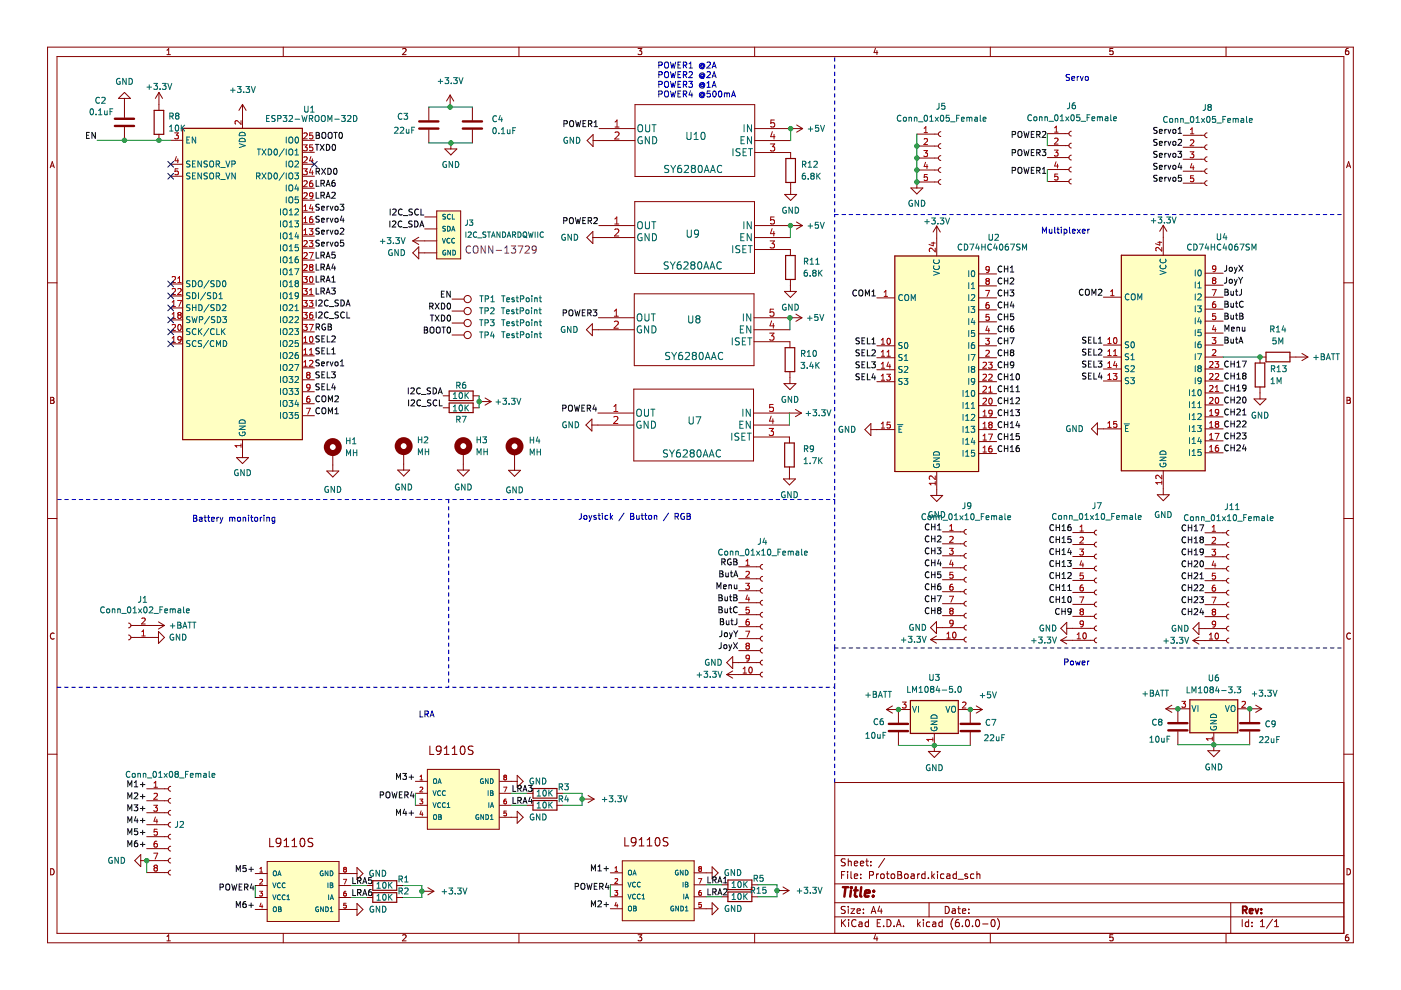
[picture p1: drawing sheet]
<svg xmlns="http://www.w3.org/2000/svg" width="297mm" height="210mm" viewBox="0 0 297 210" stroke-linecap="round" stroke-linejoin="round" font-family="sans-serif">
<path d="M.1 0h297v209.9h-297z" fill-rule="evenodd" fill="#fff" stroke="#fff" stroke-width=".21"/>
<g fill="none" stroke="#840000" stroke-width=".21">
<path d="M10.1 10h276.8v189.9h-276.8zM12.1 12h272.8v185.9h-272.8zM26.4 19.6l1.3 1.3h-2.6zM33.7 19.6v3.8M33.7 19.6l-.8 1.3M33.7 19.6l.8 1.3M35.4 11.6h.7M35.4 10.7l.4-.4v1.3M60.1 10v2M85.4 10.4l.5-.1 .2 .4-.8 .9h.8M110 10v2M135.3 10.3h.8l-.5 .5 .4 .1v.6l-.2 .1-.5-.1"/>
<path d="M160 10v2M185.6 10.2l-.3 .9h.8M185.9 10.7v.9M210 10v2M236 10.3h-.7v.6l.6-.1 .1 .7-.2 .1-.5-.1M259.9 10v2M285.9 10.3h-.4l-.2 .3v.7l.2 .3 .4-.1v-.7h-.4l-.2 .2M10.6 35.6l.5-1.3 .4 1.3M10.8 35.2h.6M26.4 20.9v4M26.4 27v2.8M33.7 28.5v1.3"/>
<path d="M36.2 34.8h2.5M36.2 29.8h2.5M36.2 37.4h2.5M51.4 22.1v5.1M51.4 22.1l-.7 1.3M51.4 22.1l.8 1.3M64.1 34.8h2.5M64.1 29.8h2.5M64.1 39.9h2.5M64.1 37.4h2.5M64.1 32.3h2.5M90.9 22.7v2.8"/>
<path d="M90.9 27.5v2.8M94.3 31.6h2.6l-1.3 1.2zM95.4 20.2l-.7 1.2M95.4 20.2v2.5M95.4 20.2l.8 1.2M95.6 30.3v1.3M100.2 22.7v2.8M100.2 27.5v2.8M125.7 29.8h8.9M125.7 28.5v2.6l-1.2-1.3zM127 27.3h7.6M134.6 22.2h25.4v15.2h-25.4z"/>
<path d="M160 27.3h10.2M160 29.8h7.6M160 32.3h7.6v1.3M167.6 38.7v2.5M168.9 26.5l1.3 .8M170.2 27.3l-1.3 .7M193.1 39.9h2.6l-1.3 1.2zM194.4 36h4.6M194.4 33.5h4.6M194.4 31h4.6M194.4 28.4h4.6M199 38.6h-4.6v1.3"/>
<path d="M199.5 38.1a.51 .51 0 0 0-.5 .5 .51 .51 0 0 0 .5 .5M199.5 35.5a.51 .51 0 0 0-.5 .5 .51 .51 0 0 0 .5 .6M199.5 33a.51 .51 0 0 0-.5 .5 .51 .51 0 0 0 .5 .5M199.5 30.5a.51 .51 0 0 0-.5 .5 .51 .51 0 0 0 .5 .5M199.5 27.9a.51 .51 0 0 0-.5 .5 .51 .51 0 0 0 .5 .5M222.1 38.5h4.5M222.1 35.9h4.5M222.1 33.4h4.5M222.1 30.9h4.5M222.1 28.3h4.5M227.1 38a.51 .51 0 0 0-.5 .5 .51 .51 0 0 0 .5 .5M227.1 35.4a.51 .51 0 0 0-.5 .5 .51 .51 0 0 0 .5 .6"/>
<path d="M227.1 32.9a.51 .51 0 0 0-.5 .5 .51 .51 0 0 0 .5 .5M227.1 30.4a.51 .51 0 0 0-.5 .5 .51 .51 0 0 0 .5 .5M227.1 27.8a.51 .51 0 0 0-.5 .5 .51 .51 0 0 0 .5 .5M250.8 38.8h4.6M250.8 36.3h4.6M250.8 33.8h4.6M250.8 31.2h4.6M250.8 28.7h4.6M255.9 38.3a.51 .51 0 0 0-.5 .5 .51 .51 0 0 0 .5 .5M255.9 35.8a.51 .51 0 0 0-.5 .5 .51 .51 0 0 0 .5 .5M255.9 33.3a.51 .51 0 0 0-.5 .5 .51 .51 0 0 0 .5 .5M255.9 30.7a.51 .51 0 0 0-.5 .5 .51 .51 0 0 0 .5 .5"/>
<path d="M255.9 28.2a.51 .51 0 0 0-.5 .5 .51 .51 0 0 0 .5 .5M285.5 35.6l.4-1.3 .5 1.3M285.6 35.2h.6M10.1 60h2M64.1 50.1h2.5M64.1 45h2.5M64.1 47.5h2.5M64.1 52.6h2.5M64.1 55.1h2.5M64.1 57.7h2.5M64.1 42.4h2.5M87.5 51.1h5.1"/>
<path d="M87.5 51.1l1.3 .7M88.8 53.6h3.8M88.8 52.3v2.6l-1.3-1.3zM88.8 50.3l-1.3 .8M90.1 48.5h2.5M90.1 46h2.5M92.6 44.7h5.1v10.2h-5.1zM125.7 50.4h8.9M125.7 49.1v2.5l-1.3-1.2zM127 47.8h7.6M134.6 42.7h25.4v15.3h-25.4zM160 47.8h10.1"/>
<path d="M160 50.4h7.6M160 52.9h7.6v1.3M166.4 41.2h2.5l-1.3 1.3zM167.6 59.3v2.5M168.9 47.1l1.2 .7M170.1 47.8l-1.2 .8M198.6 47.9v6.4M198.6 47.9l-.8 1.3M198.6 47.9l.8 1.3M207.5 58.1h3.8M246.6 47.8v6.3M246.6 47.8l-.7 1.2"/>
<path d="M246.6 47.8l.8 1.2M255.5 57.9h3.8M284.9 60h2M36.2 72.9h2.5M36.2 65.3h2.5M36.2 67.8h2.5M36.2 70.4h2.5M36.2 60.2h2.5M36.2 62.8h2.5M64.1 72.9h2.5M64.1 75.4h2.5M64.1 78h2.5"/>
<path d="M64.1 65.3h2.5M64.1 67.8h2.5M64.1 70.4h2.5M64.1 60.2h2.5M64.1 62.8h2.5M95.8 71h2.6M95.8 68.5h2.6M95.8 66h2.6M95.8 63.4h2.6M125.6 69.9h8.9M125.6 68.6v2.6l-1.3-1.3zM126.9 67.4h7.6"/>
<path d="M134.5 62.3h25.4v15.2h-25.4zM159.9 67.4h10.1M159.9 69.9h7.6M159.9 72.5h7.6v1.2M166.3 61.8h2.6l-1.3 1.3zM167.5 78.8v2.5M168.8 66.6l1.2 .8M170 67.4l-1.2 .7M185.9 63.2h3.8M185.9 73.3h3.8M185.9 75.9h3.8M185.9 78.4h3.8"/>
<path d="M207.5 63.2h3.8M207.5 73.3h3.8M207.5 75.9h3.8M207.5 78.4h3.8M207.5 70.8h3.8M207.5 68.2h3.8M207.5 65.7h3.8M207.5 60.6h3.8M233.9 63h3.8M233.9 73.2h3.8M233.9 75.7h3.8M233.9 78.2h3.8"/>
<path d="M255.5 63h3.8M255.5 73.2h3.8M255.5 75.7h3.8M255.5 78.2h3.8M255.5 70.6h3.8M255.5 68.1h3.8M255.5 65.5h3.8M255.5 60.5h3.8M268.4 75.7h-1.3v1.3M273.5 75.7h3.8M276 74.9l1.3 .8M277.3 75.7l-1.3 .8"/>
<path d="M10.7 84.2h.5l.2 .3-.2 .4 .2 .1 .1 .3-.3 .2h-.5zM10.7 84.9h.5M50.1 97h2.6l-1.3 1.3zM51.4 93.2v3.8M64.1 85.6h2.5M64.1 88.1h2.5M64.1 80.5h2.5M64.1 83.1h2.5M69.3 99.9h2.5l-1.2 1.2zM70.6 96.1v3.8M84.3 99.7h2.6l-1.3 1.2zM85.6 95.9v3.8"/>
<path d="M94 83.9h1.2M94 86.5h1.2M97 99.7h2.5l-1.3 1.2zM98.2 95.9v3.8M100.3 83.9h1.3M100.3 86.5h1.3M101.6 85.1h2.5M102.8 84.4l1.3 .7M104.1 85.1l-1.3 .8M107.8 99.7h2.6l-1.3 1.3zM109.1 95.9v3.8M125.5 90.1h8.9"/>
<path d="M125.5 88.8v2.6l-1.3-1.3zM126.8 87.6h7.6M134.4 82.5h25.4v15.2h-25.4zM159.8 87.6h10.1M159.8 90.1h7.6M159.8 92.7h7.6v1.2M166.2 81.3h2.6l-1.3 1.3zM167.4 99v2.5M168.6 86.8l1.3 .8M169.9 87.6l-1.3 .7M184.6 89.8v2.6l-1.2-1.3zM184.6 91.1h5.1"/>
<path d="M185.9 80.9h3.8M198.6 100v5M207.5 80.9h3.8M207.5 91.1h3.8M207.5 96.2h3.8M207.5 93.6h3.8M207.5 88.5h3.8M207.5 86h3.8M207.5 83.5h3.8M232.7 90.9h5M232.7 89.7v2.5l-1.3-1.3zM233.9 80.8h3.8"/>
<path d="M246.6 99.8v5.1M255.5 90.9h3.8M255.5 80.8h3.8M255.5 96h3.8M255.5 93.5h3.8M255.5 88.4h3.8M255.5 85.9h3.8M255.5 83.3h3.8M265.9 84.6h2.5l-1.3 1.3zM267.1 82v2.6M285.6 84.2h.4l.3 .3-.3 .4 .3 .1v.3l-.2 .2h-.5zM285.6 84.9h.4"/>
<path d="M10.1 109.9h2M161.7 119.7a.51 .51 0 0 0-.5 .5 .51 .51 0 0 0 .5 .5M166.1 101.5h2.5l-1.2 1.3zM197.3 105h2.6l-1.3 1.3zM199.8 117.8h4.6M199.8 115.3h4.6M199.8 112.8h4.6M204.9 119.9a.51 .51 0 0 0-.5 .5 .51 .51 0 0 0 .5 .5M204.9 117.3a.51 .51 0 0 0-.5 .5 .51 .51 0 0 0 .5 .5M204.9 114.8a.51 .51 0 0 0-.5 .5 .51 .51 0 0 0 .5 .5M204.9 112.3a.51 .51 0 0 0-.5 .5 .51 .51 0 0 0 .5 .5M227.4 118h4.6"/>
<path d="M227.4 115.5h4.6M227.4 112.9h4.6M232.5 117.5a.51 .51 0 0 0-.5 .5 .51 .51 0 0 0 .5 .5M232.5 114.9a.51 .51 0 0 0-.5 .6 .51 .51 0 0 0 .5 .5M232.5 112.4a.51 .51 0 0 0-.5 .5 .51 .51 0 0 0 .5 .5M245.4 104.9h2.5l-1.3 1.3zM255.5 118h4.5M255.5 115.5h4.5M255.5 113h4.5M260.5 117.5a.51 .51 0 0 0-.5 .5 .51 .51 0 0 0 .5 .6M260.5 115a.51 .51 0 0 0-.5 .5 .51 .51 0 0 0 .5 .5M260.5 112.5a.51 .51 0 0 0-.5 .5 .51 .51 0 0 0 .5 .5"/>
<path d="M284.9 109.9h2M11.5 134.3a.58 .58 0 0 0-.8 .6 .58 .58 0 0 0 .8 .5M27.3 132.1a.51 .51 0 0 1 .5 .5 .51 .51 0 0 1-.5 .5M27.3 134.6a.51 .51 0 0 1 .5 .6 .51 .51 0 0 1-.5 .5M27.8 135.2h5.8M27.8 132.6h7.1M33.6 133.9l1.3 1.3-1.3 1.2zM33.6 131.9l1.3 .7M34.9 132.6l-1.3 .8M155.3 139.2v2.6l-1.2-1.3zM156.6 137.9h4.6M156.6 135.4h4.6"/>
<path d="M156.6 132.9h4.6M156.6 130.3h4.6M156.6 127.8h4.6M156.6 125.3h4.6M156.6 122.7h4.6M156.6 120.2h4.6M161.7 140a.51 .51 0 0 0-.5 .5 .51 .51 0 0 0 .5 .5M161.7 137.4a.51 .51 0 0 0-.5 .5 .51 .51 0 0 0 .5 .6M161.7 134.9a.51 .51 0 0 0-.5 .5 .51 .51 0 0 0 .5 .5M161.7 132.4a.51 .51 0 0 0-.5 .5 .51 .51 0 0 0 .5 .5M161.7 129.8a.51 .51 0 0 0-.5 .5 .51 .51 0 0 0 .5 .5M161.7 127.3a.51 .51 0 0 0-.5 .5 .51 .51 0 0 0 .5 .5"/>
<path d="M161.7 124.7a.51 .51 0 0 0-.5 .6 .51 .51 0 0 0 .5 .5M161.7 122.2a.51 .51 0 0 0-.5 .5 .51 .51 0 0 0 .5 .5M197.3 133.1l1.3-1.3v2.5zM197.3 135.6l1.3 .8M197.3 135.6h7.1M198.6 133.1h5.8M198.6 134.8l-1.3 .8M199.8 130.5h4.6M199.8 128h4.6M199.8 125.5h4.6M199.8 122.9h4.6M199.8 120.4h4.6"/>
<path d="M204.9 135.1a.51 .51 0 0 0-.5 .5 .51 .51 0 0 0 .5 .5M204.9 132.6a.51 .51 0 0 0-.5 .5 .51 .51 0 0 0 .5 .5M204.9 130a.51 .51 0 0 0-.5 .5 .51 .51 0 0 0 .5 .5M204.9 127.5a.51 .51 0 0 0-.5 .5 .51 .51 0 0 0 .5 .5M204.9 124.9a.51 .51 0 0 0-.5 .6 .51 .51 0 0 0 .5 .5M204.9 122.4a.51 .51 0 0 0-.5 .5 .51 .51 0 0 0 .5 .5M224.9 135.8l1.3 .7M224.9 135.8h7.1M226.2 133.2h5.8M226.2 132v2.5l-1.3-1.3zM226.2 135l-1.3 .8M227.4 130.7h4.6"/>
<path d="M227.4 128.1h4.6M227.4 125.6h4.6M227.4 123.1h4.6M227.4 120.5h4.6M232.5 135.3a.51 .51 0 0 0-.5 .5 .51 .51 0 0 0 .5 .5M232.5 132.7a.51 .51 0 0 0-.5 .5 .51 .51 0 0 0 .5 .5M232.5 130.2a.51 .51 0 0 0-.5 .5 .51 .51 0 0 0 .5 .5M232.5 127.6a.51 .51 0 0 0-.5 .5 .51 .51 0 0 0 .5 .6M232.5 125.1a.51 .51 0 0 0-.5 .5 .51 .51 0 0 0 .5 .5M232.5 122.6a.51 .51 0 0 0-.5 .5 .51 .51 0 0 0 .5 .5M232.5 120a.51 .51 0 0 0-.5 .5 .51 .51 0 0 0 .5 .5M252.9 135.8l1.3 .8"/>
<path d="M252.9 135.8h7.1M254.2 135.1l-1.3 .7M254.2 133.3h5.8M254.2 132v2.5l-1.3-1.2zM255.5 130.7h4.5M255.5 128.2h4.5M255.5 125.7h4.5M255.5 123.1h4.5M255.5 120.6h4.5M260.5 135.3a.51 .51 0 0 0-.5 .5 .51 .51 0 0 0 .5 .5M260.5 132.8a.51 .51 0 0 0-.5 .5 .51 .51 0 0 0 .5 .5M260.5 130.2a.51 .51 0 0 0-.5 .5 .51 .51 0 0 0 .5 .5"/>
<path d="M260.5 127.7a.51 .51 0 0 0-.5 .5 .51 .51 0 0 0 .5 .5M260.5 125.2a.51 .51 0 0 0-.5 .5 .51 .51 0 0 0 .5 .5M260.5 122.6a.51 .51 0 0 0-.5 .5 .51 .51 0 0 0 .5 .5M260.5 120.1a.51 .51 0 0 0-.5 .5 .51 .51 0 0 0 .5 .5M286.3 134.3a.58 .58 0 0 0-.8 .6 .58 .58 0 0 0 .8 .5M10.1 159.9h2M154.1 143l1.2 .8M154.1 143h7.1M155.3 140.5h5.9M155.3 142.3l-1.2 .7M161.7 142.5a.51 .51 0 0 0-.5 .5 .51 .51 0 0 0 .5 .5M187.9 150.4l1.3 .8"/>
<path d="M187.9 150.4h5.1M189.2 149.7l-1.3 .7M190.5 150.4v2.8M190.5 155.3v2.8M196.8 159.3h2.6l-1.3 1.3zM198.1 155.5v3.8M203.2 150.4h5.1M205.7 150.4v2.8M205.7 155.3v2.8M207 149.7l1.3 .7M208.3 150.4l-1.3 .8M247.2 150.3h5.1"/>
<path d="M247.2 150.3l1.3 .7M248.5 149.5l-1.3 .8M249.7 150.3v2.8M249.7 155.1v2.8M256.1 159.2h2.5l-1.3 1.2zM257.3 155.4v3.8M262.4 150.3h5.1M265 150.3v2.8M265 155.1v2.8M266.2 149.5l1.3 .8M267.5 150.3l-1.3 .7M284.9 159.9h2"/>
<path d="M31.1 179.9h4.6M31.1 177.4h4.6M31.1 174.9h4.6M31.1 172.3h4.6M31.1 169.8h4.6M31.1 167.2h4.6M36.2 179.4a.51 .51 0 0 0-.5 .5 .51 .51 0 0 0 .5 .5M36.2 176.9a.51 .51 0 0 0-.5 .5 .51 .51 0 0 0 .5 .5M36.2 174.3a.51 .51 0 0 0-.5 .6 .51 .51 0 0 0 .5 .5M36.2 171.8a.51 .51 0 0 0-.5 .5 .51 .51 0 0 0 .5 .5M36.2 169.3a.51 .51 0 0 0-.5 .5 .51 .51 0 0 0 .5 .5M36.2 166.7a.51 .51 0 0 0-.5 .5 .51 .51 0 0 0 .5 .5"/>
<path d="M88.1 168.2h2.5M88.1 173.3h2.5M88.1 170.7h2.5M88.1 165.7h2.5M90.6 163.1h15.2v12.7h-15.2zM105.8 168.2h2.6M105.8 173.3h3.9M105.8 170.7h2.6M105.8 165.7h3.9M109.7 164.4l1.2 1.3-1.2 1.2zM109.7 172l1.2 1.3-1.2 1.3zM111.7 168.2h1.3"/>
<path d="M111.7 170.7h1.3M118.1 168.2h1.2M118.1 170.7h1.2M123.4 169.4h2.6M124.7 168.7l1.3 .7M126 169.4l-1.3 .8M284.9 165.9h-107.9v32M10.7 184.2a.66 .66 0 0 1 .8 .6 .66 .66 0 0 1-.8 .7zM29.8 182.5h5.9M29.8 181.2v2.5l-1.2-1.2zM31.1 185h4.6M35.4 198.6l.4-.4v1.3"/>
<path d="M35.4 199.5h.7M36.2 184.5a.51 .51 0 0 0-.5 .5 .51 .51 0 0 0 .5 .5M36.2 182a.51 .51 0 0 0-.5 .5 .51 .51 0 0 0 .5 .5M54.1 190.3h2.5M54.1 187.8h2.5M54.1 185.2h2.5M54.1 192.8h2.5M56.6 182.7h15.3v12.7h-15.3zM60.1 197.9v2M71.9 190.3h2.5M71.9 187.8h2.5M71.9 185.2h3.8"/>
<path d="M71.9 192.8h3.8M75.7 183.9l1.3 1.3-1.3 1.3zM75.7 191.6l1.3 1.2-1.3 1.3zM77.8 190.3h1.2M77.8 187.8h1.2M84.1 190.3h1.3M84.1 187.8h1.3M85.4 198.3l.5-.1 .2 .4-.8 .9h.8M89.4 189h2.6M90.7 188.2l1.3 .8M92 189l-1.3 .7M110 197.9v2"/>
<path d="M129.4 192.7h2.5M129.4 190.1h2.5M129.4 187.6h2.5M129.4 185.1h2.5M131.9 182.5h15.3v12.7h-15.3zM135.3 198.2h.8l-.5 .5 .4 .1v.6l-.2 .1-.5-.1M147.2 192.7h3.8M147.2 190.1h2.5M147.2 187.6h2.5M147.2 185.1h3.8M151 183.8l1.2 1.3-1.2 1.2zM151 191.4l1.2 1.3-1.2 1.2z"/>
<path d="M153.1 190.1h1.2M153.1 187.6h1.2M159.4 190.1h1.3M159.4 187.6h1.3M160 197.9v2M164.7 188.8h2.6M166 188.1l1.3 .7M167.3 188.8l-1.3 .8M177 194.4h107.9M177 191.4h107.9M177 187.4h107.9M177 181.4h107.9"/>
<path d="M178.4 195v1.5M178.4 185.5h.5M178.6 195.6l.7 .9M179.1 184.8h-.7v1.5M179.2 192.2h-.6l-.2 .1v.4l.7 .3 .1 .4-.3 .3-.5-.1M179.2 182.2l-.6-.1-.2 .1v.5l.7 .2 .1 .4-.3 .3-.5-.1M179.3 195l-.9 .8M179.7 184.8v.1M179.7 185.3v1M179.9 182.1v1.5M179.9 192.2v.1M179.9 192.7v1"/>
<path d="M179.9 182.7l.2-.1 .3 .1 .1 .9M179.9 195v.1M179.9 195.5v1M180.4 192.7h.8l-.8 1h.8M180.4 184.8v1.3l.2 .2M181.1 185.8l.7-.2v-.2l-.5-.1-.2 .2 .1 .7h.6M181.1 183.1l.7-.2v-.2l-.5-.1-.2 .2 .1 .7h.6M181.5 195.1a.71 .71 0 0 0-1 .5 .71 .71 0 0 0 .7 .9l.3-.2M181.7 193.2l.7-.2-.1-.3h-.4l-.2 .2 .1 .7h.5M182.1 195.5h.6l.1 1M182.4 183.1l.7-.2v-.2l-.5-.1-.2 .2 .1 .7h.6M182.5 186.1v.2"/>
<path d="M182.5 185.4v.1M182.8 195.8l-.5 .1-.2 .2 .2 .4 .5-.1M183.1 192.7v.2M183.1 193.5v.2M183.6 182.6h.5M183.8 182.1v1.3l.3 .2M184.1 195.5h-.4l-.3 .3 .2 .6h.5M184.1 195v1.5M184.3 185.6l.8-.1 .1-.2-.1-.4-.8-.1v1.5M184.6 182.7v.1M184.6 183.4v.2M184.7 193.7l.5-1.5 .5 1.5"/>
<path d="M184.8 193.2h.8M185.6 198.1l-.3 .9h.8M185.8 185.3v1M185.9 198.6v.9M186 195.7h.5M186.3 185.3l-.5 .3M186.5 192.1l-.4 1.1h1M186.7 195h-.7v1.5h.7M186.8 185.4l.2-.1 .4 .1 .1 .6-.2 .2-.3 .1-.2-.2zM186.8 192.7v1M187.3 196.3v.2M187.6 182l-1.3 1.9"/>
<path d="M187.9 185.3h.6M188.1 195a.76 .76 0 0 1 .8 .7 .76 .76 0 0 1-.8 .8zM188.1 184.8v1.3l.4 .2M189 185.4l.2-.1 .4 .1 .1 .6-.1 .2-.4 .1-.2-.2zM189.6 196.3v.2M190.1 196.5l.5-1.5 .5 1.5M190.2 196h.7M190.3 184.8h.5l.3 .3-.3 .4 .3 .1 .1 .4-.3 .3h-.6zM190.3 185.5h.5M191.6 196.3v.2M191.8 185.4l.3-.1 .4 .1 .1 .6-.2 .2-.3 .1-.3-.2zM193.2 185.4h.6v.9"/>
<path d="M193.8 185.6l-.5 .1-.2 .2 .2 .4 .5-.1M194.6 185.3v1M194.6 195v1.5M194.7 195.9l.4 .6M195 185.3l-.4 .3M195.1 195.5l-.5 .5M195.8 195v.1M195.8 195.5v1M196.1 185.4l-.4-.1-.3 .3 .2 .6h.5M196.1 184.8v1.5M196.8 186.1v.2M197 191.4v3"/>
<path d="M197.1 195.5h-.4l-.3 .3 .2 .6h.5M197.6 184.8v1.5M197.7 185.7l.4 .6M197.8 195.5h.5l.1 1M198.1 185.3l-.5 .6M198.4 195.8l-.5 .1-.2 .2 .2 .4 .5-.1M198.8 184.8v.1M198.8 185.3v1M199.8 195.5h-.5l-.2 .3 .1 .6h.6M199.8 195v1.5M200.1 185.4l-.4-.1-.3 .3 .2 .6h.5M200.4 192.2a.76 .76 0 0 1 .9 .7 .76 .76 0 0 1-.9 .8z"/>
<path d="M200.8 185.4h.5l.1 .9M201.4 185.6l-.5 .1-.2 .2 .2 .4 .5-.1M201.9 192.7h.6l.1 1M202.1 194.8a1.72 1.72 0 0 0 0 2.2M202.6 193l-.5 .1-.3 .2 .3 .4 .5-.1M202.8 185.4l-.5-.1-.2 .3 .1 .6h.6M202.8 184.8v1.5M203.1 192.7h.5M203.1 186.4h1.2M203.3 192.2v1.3l.3 .2M203.3 195h-.5a1.01 1.01 0 0 0 0 1.5l.5-.2 .1-.5-.3-.3-.4 .1-.1 .2M204.1 193.2l.7-.2-.1-.3h-.4l-.2 .2v.7h.6"/>
<path d="M204.1 196.3v.2M204.8 195.1l.3-.1a.8 .8 0 0 1 .5 .7 .8 .8 0 0 1-.5 .8l-.4-.6zM205.1 185.4l-.3-.1-.2 .2v.2l.5 .2v.3h-.5M205.4 193.5v.2M205.4 192.7v.2M206.2 196.3v.2M206.5 185.4l-.4-.1-.3 .3 .1 .6h.6M207 195.1l.2-.1a.8 .8 0 0 1 .5 .7 .8 .8 0 0 1-.5 .8l-.4-.6zM207.1 185.4l.2-.1 .4 .1 .1 .9M207.1 184.8v1.5M208.3 195.9h1.2M210 197.9v2"/>
<path d="M210.3 195.1l.2-.1a.8 .8 0 0 1 .5 .7 .8 .8 0 0 1-.5 .8l-.4-.6zM211.5 194.8a1.72 1.72 0 0 1 0 2.2M236 198.2h-.7v.6l.6-.1 .1 .7-.2 .1-.5-.1M259.9 197.9v2M260.9 191.4v6.5M263.4 195v1.5M264.7 195.5h-.4l-.3 .3 .2 .6h.5M264.7 195v1.5M265.4 196.3v.2M265.4 195.5v.2M267.2 196.5h.9M267.2 195.4l.5-.4v1.5"/>
<path d="M269.8 194.9l-1.3 1.9M270.2 196.5h.9M270.2 195.4l.5-.4v1.5M285.6 184.2a.66 .66 0 0 1 .7 .6 .66 .66 0 0 1-.7 .7zM285.9 198.2h-.4l-.2 .3v.7l.2 .3 .4-.1v-.7h-.4l-.2 .2"/>
<circle cx="99.1" cy="63.4" r=".76"/>
<circle cx="99.1" cy="71" r=".76"/>
<circle cx="99.1" cy="66" r=".76"/>
<circle cx="99.1" cy="68.5" r=".76"/>
</g>
<path d="M263.5 193l.7-.1 .2-.2-.1-.4-.8-.1v1.5M263.9 193l.5 .7M264.9 193.2l.7-.2v-.3h-.5l-.2 .2 .1 .7h.6M266.1 192.7l.4 1 .3-1M267.4 193.5v.2M267.4 192.7v.2" fill="none" stroke="#840000" stroke-width=".39"/>
<path d="M178.7 188.1h1.1M179.3 188.1l-.3 2M180.4 188.8l-.1 1.3M180.5 188.1v.2M181.1 188.8h.8M181.5 188.1l-.3 1.7 .1 .2 .4 .1M182.6 188.1l-.2 1.7 .2 .3M183.4 189.4l1-.2-.1-.3-.5-.1-.4 .3v.9h.8M185.1 189.9v.2M185.3 188.9l-.1 .2" fill="none" stroke="#840000" stroke-width=".52"/>
<g fill="none" stroke="#006464" stroke-width=".21">
<path d="M25.4 16.7a.58 .58 0 0 0-.7 .6 .58 .58 0 0 0 .8 .5v-.5h-.3M26.8 16.6v1.3l-.8-1.3v1.3M27.4 16.6a.64 .64 0 0 1 .7 .7 .64 .64 0 0 1-.7 .6zM31.2 18.5h.9M31.6 18v1M32.6 17.7h.8l-.4 .5 .3 .1v.5l-.1 .2-.6-.2M33.9 18.8v.2M34.4 17.7h.8l-.4 .5 .3 .1v.5l-.1 .2-.6-.2M35.6 17.7l.4 1.3 .4-1.3M48.9 19.1h.9M49.4 18.6v1M50.3 18.3h.8l-.4 .5 .4 .1v.6l-.2 .1-.6-.1"/>
<path d="M51.7 19.5v.1M52.1 18.3h.8l-.4 .5 .4 .1v.6l-.2 .1-.6-.1M53.3 18.3l.4 1.3 .4-1.3M92.9 17.3h1M93.4 16.8v.9M94.3 16.5h.8l-.4 .4 .4 .2v.5l-.2 .1-.6-.1M95.7 17.6v.1M96.2 16.5h.7l-.4 .4 .4 .2v.5l-.2 .1-.5-.1M97.3 16.5l.4 1.2 .5-1.2M19.2 23.2l.2-.1a.68 .68 0 0 1 .4 .6 .68 .68 0 0 1-.4 .6l-.3-.4zM20.4 24.2v.1M20.9 24.3h.7"/>
<path d="M20.9 23.4l.4-.3v1.2M21.1 20.7a.56 .56 0 0 0-.8 .6 .56 .56 0 0 0 .8 .5M21.6 20.7l.5-.1 .2 .4-.8 .9h.8M22.2 23.5v.8l.5-.1M22.7 23.5v.8M23.3 23.7h.4M23.9 23.1h-.6v1.2M35.9 27.8h.8M35.9 26.9l.4-.4v1.3M36 24.6h.6l.1-.5-.7-.1v1.2M36.3 24.6l.4 .6M37.3 26.6l.2-.1a.68 .68 0 0 1 .4 .7 .68 .68 0 0 1-.4 .6l-.3-.5z"/>
<path d="M37.5 24.5l-.3 .3v.2l.3 .2h.3l.1-.2v-.4l-.2-.1M37.5 24.5l-.3-.2 .3-.3h.3l.1 .2-.2 .3M37.5 24.5h.2M38.4 26.5v1.3M38.6 27.1l.6 .7M39.2 26.5l-.8 .7M39.6 29.7h.4M40.2 29.1h-.6v1.2h.6M40.3 34.2l-.7 .1v.3l.6 .3 .1 .3-.3 .2-.4-.1M40.3 36.7l-.7 .1v.4l.6 .2 .1 .3-.3 .2h-.4M40.8 34.7h.4M40.8 37.3h.4"/>
<path d="M41.4 34.1h-.6v1.3h.6M41.4 36.7h-.6v1.2h.6M41.5 29.1v1.2l-.7-1.2v1.2M42.7 34.1v1.3l-.7-1.3v1.3M42.7 36.7v1.2l-.7-1.2v1.2M44 36.7l-.7 .1v.4l.5 .2 .2 .3-.3 .2h-.5M44 34.2l-.7 .1v.3l.5 .3 .2 .3-.3 .2-.5-.1M44.5 34.3l.2-.2a.43 .43 0 0 1 .6 .5v.4a.42 .42 0 0 1-.4 .4 .42 .42 0 0 1-.5-.4zM44.5 36.9l.2-.2a.43 .43 0 0 1 .6 .4v.4a.42 .42 0 0 1-.4 .5 .42 .42 0 0 1-.5-.5zM45.8 34.8l.6-.1 .1-.4-.7-.2v1.3M45.8 37.3h.6l.1-.5-.7-.1v1.2M46.1 34.8l.5 .6"/>
<path d="M46.1 37.3l.5 .6M46.8 35.5h1M46.8 38.1h1M47.9 34.1l.4 1.3 .4-1.3M47.9 36.7l.4 1.2 .4-1.2M49.2 34.8l.6-.1v-.4l-.6-.2v1.3M49.9 36.7v1.2l-.7-1.2v1.2M50.7 30.5l1.3 .4-1.3 .4M50.9 28.2a.66 .66 0 0 1 .8-.1 .66 .66 0 0 1 .3 .7h-1.3zM50.9 29.4a.66 .66 0 0 1 .8 0 .66 .66 0 0 1 .3 .6h-1.3zM54.4 37.3h.6l.1-.5-.7-.1v1.2M54.5 31.6h.7"/>
<path d="M54.7 37.3l.4 .6M54.9 31.6v1.3M55.5 36.7l.9 1.2M55.5 31.6l.9 1.3M56.4 36.7l-.9 1.2M56.4 31.6l-.9 1.3M56.5 25.1h.4M56.9 36.7a.64 .64 0 0 1 .7 .6 .64 .64 0 0 1-.7 .6zM56.9 31.6a.64 .64 0 0 1 .7 .6 .64 .64 0 0 1-.7 .7zM57.1 24.5h-.6v1.3h.6M58.2 36.8l.2-.1a.68 .68 0 0 1 .4 .6 .68 .68 0 0 1-.4 .6l-.3-.4zM58.2 31.7l.2-.1a.68 .68 0 0 1 .4 .6 .68 .68 0 0 1-.4 .7l-.3-.5z"/>
<path d="M58.3 24.5l-.6 .1v.4l.5 .2 .1 .3-.2 .3-.5-.1M58.9 25.2l.6-.1v-.5l-.6-.1v1.3M60 24.5h.8l-.4 .5 .4 .1v.5l-.2 .2-.6-.2M60.3 36.6l-1.1 1.6M60.3 31.5l-1.1 1.7M60.7 29.1v1.2M60.7 31.6v1.3M60.7 34.1v1.3M60.7 36.7v1.2M60.7 39.2v1.3M61.3 29.2l.2-.1a.43 .43 0 0 1 .6 .4v.4a.42 .42 0 0 1-.4 .4 .42 .42 0 0 1-.5-.4zM61.3 31.8l.2-.2a.43 .43 0 0 1 .6 .4v.4a.42 .42 0 0 1-.4 .5 .42 .42 0 0 1-.5-.5z"/>
<path d="M61.3 34.3l.2-.2a.43 .43 0 0 1 .6 .5v.4a.42 .42 0 0 1-.4 .4 .42 .42 0 0 1-.5-.4zM61.3 36.9l.2-.2a.43 .43 0 0 1 .6 .4v.4a.42 .42 0 0 1-.4 .5 .42 .42 0 0 1-.5-.5zM61.3 39.4l.2-.2a.43 .43 0 0 1 .6 .4v.5a.42 .42 0 0 1-.4 .4 .42 .42 0 0 1-.5-.4zM61.3 24.6l.5-.1 .2 .4-.8 .9h.8M62.5 36.7h.8l-.4 .5 .3 .1v.5l-.2 .1-.5-.1M62.6 34.3l.4-.2 .3 .4-.8 .9h.8M62.6 32l.3-.4v1.3M62.6 32.9h.7M62.6 25.3h.9M62.7 29.2l.2-.1a.68 .68 0 0 1 .4 .6 .68 .68 0 0 1-.4 .6l-.3-.5zM62.9 39.2l-.3 .9h.7M63.2 39.6v.9"/>
<path d="M64 24.5l.3 1.3 .3-.9 .2 .9 .3-1.3M64.6 22.5v1l.2 .3 .4-.1 .1-.2v-1M65.6 25.2l.6-.1 .1-.5-.7-.1v1.3M65.9 23.8h.7M65.9 22.9l.3-.4v1.3M65.9 25.2l.4 .6M66.9 24.7l.2-.2a.43 .43 0 0 1 .5 .4v.4a.42 .42 0 0 1-.4 .5 .42 .42 0 0 1-.4-.5zM68.2 24.7l.2-.2a.43 .43 0 0 1 .6 .4v.4a.42 .42 0 0 1-.5 .5 .42 .42 0 0 1-.4-.5zM69.5 25.8v-1.3l.4 .9 .5-.9v1.3M71 25.3h.9M72.4 24.5h.8l-.4 .5 .3 .1v.5l-.1 .2-.6-.2M73.7 24.6l.5-.1 .2 .4-.8 .9h.8"/>
<path d="M75 24.5a.64 .64 0 0 1 .7 .6 .64 .64 0 0 1-.7 .7zM83.7 27.1l.5-.1 .2 .3-.8 .9h.8M84.9 27.1l.5-.1 .2 .3-.8 .9h.8M85.2 24.2a.56 .56 0 0 0-.8 .5 .56 .56 0 0 0 .8 .5M85.6 24h.8l-.4 .5 .4 .1v.6l-.2 .1-.6-.1M86.2 27.4v.8l.5-.1M86.7 27.4v.8M87.3 27.6h.4M87.9 27h-.6v1.2M94.6 34.3a.58 .58 0 0 0-.7 .6 .58 .58 0 0 0 .8 .5v-.4h-.3M96 34.2v1.3l-.8-1.3v1.3M96.6 34.2a.64 .64 0 0 1 .7 .7 .64 .64 0 0 1-.7 .6z"/>
<path d="M104.6 27.2l.2-.1a.68 .68 0 0 1 .4 .6 .68 .68 0 0 1-.4 .6l-.3-.4zM105.3 24.7a.56 .56 0 0 0-.8 .5 .56 .56 0 0 0 .8 .5M105.8 28.2v.1M106.1 24.5l-.3 .9h.7M106.3 28.3h.7M106.3 27.4l.4-.3v1.2M106.4 25v.8M107.6 27.5v.8l.5-.1M108.1 27.5v.8M108.7 27.7h.4M109.3 27.1h-.6v1.2M120.3 29.2a.58 .58 0 0 0-.8 .6 .58 .58 0 0 0 .8 .5v-.5h-.2"/>
<path d="M121.6 29.1v1.3l-.7-1.3v1.3M122.2 29.1a.64 .64 0 0 1 .7 .6 .64 .64 0 0 1-.7 .7zM135.3 26.7l.3-.3a.5 .5 0 0 1 .6 .5v.5a.5 .5 0 0 1-.5 .6 .5 .5 0 0 1-.5-.6zM136.1 29.1a.7 .7 0 0 0-.9 .6 .7 .7 0 0 0 .9 .7l.1-.6h-.3M136.9 26.4v1.3l.3 .2h.3l.2-.2v-1.3M137.7 29v1.5l-.9-1.5v1.5M138.2 26.4h.9M138.4 29a.76 .76 0 0 1 .8 .7 .76 .76 0 0 1-.8 .8zM138.7 26.4v1.5M141.8 35.1h-.6l-.2 .1v.4l.6 .3 .2 .4-.3 .3-.6-.1M142.2 35.1l.5 .8M142.7 35.9v.7"/>
<path d="M143.2 35.1l-.5 .8M144.4 35.1h-.4a1.03 1.03 0 0 0 0 1.5l.5-.2v-.5l-.3-.3-.4 .1-.1 .2M145.1 35.2l.6-.1 .3 .4-1 1.1h1M145.6 28.1v1.2l.3 .3h.3l.3-.3v-1.2M146.9 35.7l-.3 .3v.3l.3 .3h.3l.2-.3v-.3l-.2-.3M146.9 35.7l-.3-.3 .3-.3h.3l.2 .3-.2 .3M146.9 35.7h.3M147.2 29.6h.8M147.2 28.5l.4-.4v1.5M148.2 35.2l.2-.1a.81 .81 0 0 1 .5 .7 .81 .81 0 0 1-.5 .8l-.2-.2-.2-.4zM148.8 28.2l.2-.1a.81 .81 0 0 1 .5 .7 .81 .81 0 0 1-.5 .8l-.2-.2-.2-.4zM149.3 36.6l.5-1.5 .5 1.5"/>
<path d="M149.5 36.1h.7M150.6 36.6l.5-1.5 .5 1.5M150.8 36.1h.7M153 35.2a.72 .72 0 0 0-1 .5 .72 .72 0 0 0 .7 .9l.3-.2M155.4 31.5v1.5M156.9 31.6l-.6-.1-.2 .3 .1 .4 .6 .2v.5l-.2 .1-.5-.1M157.1 29.7h.5M157.5 32.2h.5M157.8 26.4v1.5M157.8 29h-.7v1.5h.7M158.3 31.5h-.8v1.5h.8M158.7 31.5h.8"/>
<path d="M159.1 31.5v1.5M159.3 26.4v1.5l-.8-1.5v1.5M159.3 29v1.5l-.8-1.5v1.5M170.1 34.8h.7v-.5l-.7-.1v1.3M170.4 34.8l.5 .7M170.7 36.7l-.4 .1-.2 .2v.8l.2 .2 .5-.1-.1-.6-.4-.1-.2 .2M171.4 35.5h.7M171.4 34.5l.3-.3v1.3M171.4 37.9v.1M171.4 27.4h.9M171.8 26.9v.9M172.1 37.3h.3"/>
<path d="M172.1 37.3l-.2-.3 .2-.3h.3l.2 .3-.2 .3M172.1 37.3l-.2 .2v.3l.2 .2h.3l.2-.2v-.4l-.2-.1M172.6 34.3l.4-.1 .3 .3-.8 1h.8M173.2 36.7v1.3M173.4 37.3l.5 .7M173.5 26.6h-.6v.6l.6-.1v.6l-.1 .1-.5-.1M173.9 36.7l-.7 .7M174 26.6l.4 1.2 .4-1.2M191 24.6a.56 .56 0 0 0-.8 .5 .56 .56 0 0 0 .8 .5M191.6 25l.2-.1 .3 .1v.6h-.5zM192.7 25l.5-.1 .1 .8M192.7 24.9v.8"/>
<path d="M193.9 25l.5-.1v.8M193.9 24.9v.8M194.7 25.8h1M196 24.6l.2-.2a.68 .68 0 0 1 .5 .7 .68 .68 0 0 1-.5 .6l-.3-.5zM197.1 24.8l.4-.4v1.3M197.1 25.7h.8M198.3 24.9l.6 .8M198.9 24.9l-.6 .8M199.1 21.9l-.1 1.1-.4 .2M199.5 24.6l.2-.2a.68 .68 0 0 1 .4 .7 .68 .68 0 0 1-.4 .6l-.3-.5zM200.3 21.9h-.6l-.1 .6 .6-.1 .1 .6-.2 .2-.5-.2M201.2 24.4h-.6v.6h.6v.6l-.1 .1-.5-.1"/>
<path d="M201.5 25.8h1M202.8 25h.4M203.4 24.4h-.6v1.3M203.8 25.3l.6-.1v-.3h-.4l-.2 .1 .1 .6h.5M205 25l.4-.1 .1 .1M205 24.9v.8M205.5 25l.2-.1h.3l.1 .8M205.5 25v.7M206.7 24.9h.5v.8M207.2 25.2l-.6 .2 .2 .3 .4-.1M207.8 24.4v1.1l.2 .2M208.4 25.3l.6-.1v-.3h-.4l-.2 .1 .1 .6h.5"/>
<path d="M218.7 24.5a.56 .56 0 0 0-.8 .5 .56 .56 0 0 0 .8 .5M219.2 24.9l.2-.1 .4 .1-.1 .6h-.5zM220.4 24.9l.5-.1v.8M220.4 24.8v.8M221.5 24.9l.5-.1 .1 .8M221.5 24.8v.8M222.4 25.7h1M223.7 24.5l.2-.2a.68 .68 0 0 1 .4 .7 .68 .68 0 0 1-.4 .6l-.3-.5zM224.8 24.7l.4-.4v1.3M224.8 25.6h.7M226 24.8l.6 .8M226.6 24.8l-.6 .8"/>
<path d="M226.8 21.8l-.1 1.1-.4 .2M227.2 24.5l.1-.2a.68 .68 0 0 1 .5 .7 .68 .68 0 0 1-.5 .6l-.3-.5zM227.9 21.8l-.3 .1-.2 .2-.1 .7 .3 .3 .4-.2-.1-.6h-.3l-.3 .2M228.9 24.3h-.6l-.1 .6h.7v.6l-.2 .1-.5-.1M229.2 25.7h1M230.5 24.9h.4M231.1 24.3h-.6v1.3M231.5 25.2l.6-.1v-.3h-.4l-.2 .1 .1 .6h.5M232.7 24.9l.3-.1 .2 .1M232.7 24.8v.8M233.2 24.9l.2-.1h.3v.8M233.2 24.9v.7"/>
<path d="M234.4 24.8h.4l.1 .8M234.9 25.1l-.6 .2 .2 .3 .4-.1M235.5 24.3v1.1l.2 .2M236.1 25.2l.6-.1v-.3h-.4l-.2 .1 .1 .6h.5M247.5 24.8a.56 .56 0 0 0-.8 .5 .56 .56 0 0 0 .8 .5M248 25.2l.2-.1 .4 .1-.1 .7-.5-.1zM249.2 25.2h.5v.8M249.2 25.1v.9M250.3 25.2h.5l.1 .8M250.3 25.1v.9M251.2 26.1h.9M252.5 24.8l.2-.1a.68 .68 0 0 1 .4 .6 .68 .68 0 0 1-.4 .7l-.3-.5z"/>
<path d="M253.6 25.1l.4-.4v1.3M253.6 26h.7M254.7 25.1l.7 .9M255.4 25.1l-.7 .9M255.6 22.2l-.1 1-.4 .2M256 24.8l.1-.1a.68 .68 0 0 1 .5 .6 .68 .68 0 0 1-.5 .7 .84 .84 0 0 1-.1-1.2zM256.3 22.7l-.2-.2 .2-.3h.3l.2 .2-.2 .3M256.3 22.7l-.2 .2v.3l.2 .2h.3l.2-.2v-.4l-.2-.1M256.3 22.7h.3M257.7 24.7h-.6l-.1 .6 .6-.1 .1 .6-.2 .2-.5-.2M258 26.1h1M259.3 25.3h.4"/>
<path d="M259.9 24.7h-.6v1.3M260.3 25.5l.6-.1-.1-.2-.3-.1-.2 .2 .1 .6h.4M261.4 25.2l.4-.1 .2 .2M261.4 25.1v.9M262 25.3l.2-.2 .3 .1v.8M262 25.3v.7M263.1 25.2h.5l.1 .8M263.7 25.4l-.6 .3 .2 .3 .4-.1M264.3 24.7v1.1l.2 .2M264.9 25.5l.6-.1-.1-.2-.3-.1-.2 .2 .1 .6h.4M40.3 59.6h-.7v.4l.6 .2 .1 .3-.3 .3-.4-.1M40.8 59.5a.64 .64 0 0 1 .8 .7 .64 .64 0 0 1-.8 .6z"/>
<path d="M42.1 59.7l.2-.2a.43 .43 0 0 1 .6 .4v.5a.42 .42 0 0 1-.4 .4 .42 .42 0 0 1-.5-.4zM44.3 59.5l-1.1 1.6M45.4 59.6l-.5-.1-.2 .3 .1 .3 .6 .2v.4h-.7M46 59.5a.64 .64 0 0 1 .7 .7 .64 .64 0 0 1-.7 .6zM47.3 59.6l.2-.1a.68 .68 0 0 1 .4 .7 .68 .68 0 0 1-.4 .6l-.3-.5zM59.5 44.3v1.3M59.5 46.8v1.3M59.5 49.4v1.2M59.5 51.9v1.3M59.5 54.4v1.3M59.5 57v1.3M59.5 59.5v1.3"/>
<path d="M60.1 44.5l.2-.2a.43 .43 0 0 1 .6 .4v.4a.42 .42 0 0 1-.5 .5 .42 .42 0 0 1-.4-.5zM60.1 47l.2-.2a.43 .43 0 0 1 .6 .4v.5a.42 .42 0 0 1-.5 .4 .42 .42 0 0 1-.4-.4zM60.1 49.5l.2-.1a.43 .43 0 0 1 .6 .4v.4a.42 .42 0 0 1-.5 .5 .42 .42 0 0 1-.4-.5zM60.1 52.1l.2-.2a.43 .43 0 0 1 .6 .4v.5a.42 .42 0 0 1-.5 .4 .42 .42 0 0 1-.4-.4zM60.1 54.6l.2-.2a.43 .43 0 0 1 .6 .5v.4a.42 .42 0 0 1-.5 .4 .42 .42 0 0 1-.4-.4zM60.1 57.2l.2-.2a.43 .43 0 0 1 .6 .4v.4a.42 .42 0 0 1-.5 .5 .42 .42 0 0 1-.4-.5zM60.1 59.7l.2-.2a.43 .43 0 0 1 .6 .4v.5a.42 .42 0 0 1-.5 .4 .42 .42 0 0 1-.4-.4zM60.7 41.7v1.3M61.3 41.9l.2-.2a.43 .43 0 0 1 .6 .5v.4a.42 .42 0 0 1-.4 .4 .42 .42 0 0 1-.5-.4zM61.4 50.6h.7M61.4 44.7l.3-.4v1.3M61.4 47.2l.3-.4v1.3"/>
<path d="M61.4 49.7l.3-.3v1.2M61.4 52.3l.3-.4v1.3M61.4 54.8l.3-.4v1.3M61.4 57.3l.3-.3v1.3M61.4 59.9l.3-.4v1.3M61.4 45.6h.7M61.4 48.1h.7M61.4 53.2h.7M61.4 55.7h.7M61.4 58.3h.7M62.5 46.8h.8l-.4 .5 .3 .1v.6l-.2 .1-.5-.1M62.5 57h.8l-.5 1.3"/>
<path d="M62.6 44.4l.4-.1 .3 .4-.8 .9h.8M62.9 49.3l-.3 .9h.7M63.2 54.4l-.4 .1-.2 .2v.8l.2 .2 .4-.1v-.6l-.4-.1-.2 .3M63.2 49.8v.8M63.2 41.7h-.6v.7l.6-.1v.6l-.2 .1-.4-.1M63.2 51.9h-.6v.6l.6-.1v.7l-.2 .1-.4-.1M80.6 51.2h1M81.1 50.7v1M82.1 50.4h.8l-.5 .5 .4 .1v.5l-.2 .2-.5-.2M83.1 53a.58 .58 0 0 0-.7 .6 .58 .58 0 0 0 .8 .5v-.5h-.3M83.4 51.5v.2M83.9 50.4h.8l-.4 .5 .3 .1v.5l-.2 .2-.5-.2"/>
<path d="M84.4 52.9v1.3l-.7-1.3v1.3M85 52.9a.64 .64 0 0 1 .8 .7 .64 .64 0 0 1-.8 .6zM85 50.4l.5 1.3 .4-1.3M93.8 50.5l.3 1 .4-1M94.5 53.1a.46 .46 0 0 0-.6 .5 .46 .46 0 0 0 .6 .4v-.4h-.2M94.5 45.5h-.6a.42 .42 0 0 0 .5 .6v.3h-.5M94.5 48l-.6 .1a.42 .42 0 0 0 .5 .5v.3h-.5M94.9 48a.51 .51 0 0 1 .6 .5 .51 .51 0 0 1-.6 .5zM95.4 50.6a.45 .45 0 0 0-.7 .4 .45 .45 0 0 0 .7 .4M95.5 45.5a.45 .45 0 0 0-.7 .5 .45 .45 0 0 0 .7 .4M95.5 53.1v1l-.6-1v1M95.8 49l.3-1 .3 1"/>
<path d="M95.9 48.7h.4M95.9 45.4v1.1h.5M96 53.1a.51 .51 0 0 1 .6 .5 .51 .51 0 0 1-.6 .5zM96.4 50.6a.45 .45 0 0 0-.6 .4 .45 .45 0 0 0 .6 .4M98.8 49.2v1.1M99.1 46.6l-.1 1-.3 .2M99.3 49.3l.4-.1 .2 .3-.7 .8h.7M99.5 46.6h.7l-.3 .5 .3 .1v.5l-.2 .1-.5-.1M101.1 49.3a.51 .51 0 0 0-.8 .5 .51 .51 0 0 0 .8 .4M101.3 50.4h.8M103 49.2h-.4l-.2 .2 .1 .3 .5 .2v.3l-.6 .1M103.3 49.2h.7"/>
<path d="M103.7 49.2v1.1M104.2 50.3l.4-1.1 .4 1.1M104.3 50h.6M106 49.2v1.1l-.6-1.1v1.1M106.6 49.2a.58 .58 0 0 1 .6 .6 .58 .58 0 0 1-.6 .5zM107.5 50.3l.4-1.1 .4 1.1M107.6 50h.6M108.7 49.8l.5-.1 .1-.4-.6-.1v1.1M108.9 49.8l.4 .5M109.8 49.2a.58 .58 0 0 1 .7 .6 .58 .58 0 0 1-.7 .5zM111 49.3l.2-.1 .4 .1 .1 .6-.2 .4h-.3l-.2-.1zM111.1 50.1l.6 .3"/>
<path d="M112 49.2l.3 1.1 .2-.8 .3 .8 .2-1.1M113.5 49.2v1.1M114 49.2v1.1M115.2 49.3a.51 .51 0 0 0-.7 .5 .51 .51 0 0 0 .7 .4M119.8 49.7a.58 .58 0 0 0-.7 .6 .58 .58 0 0 0 .8 .5v-.4h-.3M121.2 49.7v1.2l-.8-1.2v1.2M121.8 49.7a.64 .64 0 0 1 .7 .6 .64 .64 0 0 1-.7 .6zM135.3 47.2l.3-.2a.5 .5 0 0 1 .6 .5v.5a.5 .5 0 0 1-.5 .5 .5 .5 0 0 1-.5-.5zM136.1 49.6a.7 .7 0 0 0-.9 .7 .7 .7 0 0 0 .9 .7v-.6h-.3M136.8 47v1.2l.3 .3h.3l.3-.3v-1.2M137.6 49.5v1.5l-.8-1.5v1.5M138.2 47h.8"/>
<path d="M138.3 49.5a.76 .76 0 0 1 .9 .8 .76 .76 0 0 1-.9 .7zM138.6 47v1.5M141.7 55.6l-.6-.1-.2 .2v.4l.6 .3 .2 .4-.3 .2h-.6M142.1 55.5l.5 .8M142.6 56.3v.7M143.1 55.5l-.5 .8M144.3 55.5l-.4 .1a1.03 1.03 0 0 0 0 1.4l.5-.1v-.5l-.3-.3-.4 .1-.1 .2M145 55.7l.6-.2 .3 .5-1 1h1M145.7 48.8v1.2l.3 .3h.3l.3-.3v-1.2M146.8 56.2l-.3 .3v.3l.3 .2h.2l.3-.2v-.3l-.3-.3M146.8 56.2l-.3-.3 .3-.4h.2l.3 .3-.3 .4M146.8 56.2h.2"/>
<path d="M148.1 55.7l.2-.2a.81 .81 0 0 1 .5 .8 .81 .81 0 0 1-.5 .7l-.2-.1-.2-.4zM148.1 49.4l-.3 .3h-.3l-.3-.3 .2-.6h.4l.2 .1a1.01 1.01 0 0 1-.3 1.4h-.3M149.2 57l.5-1.5 .5 1.5M149.4 56.6h.7M150.5 57l.5-1.5 .5 1.5M150.7 56.6h.7M152.9 55.7a.72 .72 0 0 0-1 .5 .72 .72 0 0 0 .7 .8l.3-.1M155.4 52.1v1.5M156.9 52.2l-.6-.1-.3 .3 .1 .3 .7 .3v.4l-.2 .2-.6-.1M157.1 50.3h.5M157.5 52.8h.5M157.7 47v1.5"/>
<path d="M157.8 49.5h-.7v1.5h.7M158.2 52.1h-.7v1.5h.7M158.6 52.1h.9M159.1 52.1v1.5M159.3 47v1.5l-.9-1.5v1.5M159.3 49.5v1.5l-.9-1.5v1.5M166.7 44a.58 .58 0 0 0-.8 .6 .58 .58 0 0 0 .8 .5v-.4h-.2M168 43.9v1.3l-.7-1.3v1.3M168.6 43.9a.64 .64 0 0 1 .7 .7 .64 .64 0 0 1-.7 .6zM170.6 55.4h.6v-.5l-.6-.2v1.3M170.9 55.4l.4 .6M171.1 57.3h-.4l-.1 .3-.1 .7 .2 .3 .5-.2-.1-.6h-.4l-.2 .2"/>
<path d="M171.3 47.9h1M171.8 56h.7M171.8 55.1l.3-.4v1.3M171.8 58.4v.2M171.8 47.4v1M172.5 57.8l-.2-.2 .2-.3h.3l.2 .2-.2 .3M172.5 57.8l-.2 .3v.2l.2 .3h.3l.2-.3v-.3l-.2-.2M172.5 57.8h.3M173 56h.7M173 55.1l.3-.4v1.3M173.5 47.1h-.6l-.1 .6h.6l.1 .6-.2 .1-.5-.1M173.6 57.3v1.3"/>
<path d="M173.8 57.8l.5 .8M173.9 47.1l.4 1.3 .5-1.3M174.3 57.3l-.7 .7M193.4 42.5a.58 .58 0 0 0-.7 .6 .58 .58 0 0 0 .8 .5v-.4h-.3M194.8 42.5v1.2l-.8-1.2v1.2M195.4 42.5a.64 .64 0 0 1 .7 .6 .64 .64 0 0 1-.7 .6zM196.1 47h.9M196.5 46.5v1M197.5 46.2h.8l-.4 .5 .3 .1v.6l-.1 .1-.6-.1M197.9 57.5l1.3 .4-1.3 .5M198 55.1a.56 .56 0 0 0 .5 .8 .56 .56 0 0 0 .6-.8M198 56.4a.56 .56 0 0 0 .5 .8 .56 .56 0 0 0 .6-.8"/>
<path d="M198.8 47.4v.1M199.3 46.2h.8l-.4 .5 .4 .1v.6l-.2 .1-.6-.1M200.5 46.2l.4 1.3 .4-1.3M203.9 51.9a.56 .56 0 0 0-.8 .5 .56 .56 0 0 0 .8 .5M204.5 51.8a.64 .64 0 0 1 .7 .6 .64 .64 0 0 1-.7 .6zM205.4 57.4v1.3M205.4 59.9v1.3M205.6 51.8h.9l-.6 1.2M206.1 57.5l.1-.1a.68 .68 0 0 1 .5 .6 .68 .68 0 0 1-.5 .7l-.3-.5zM207.2 51.7l-.3 .9h.8M207.5 52.2v.8M208.2 52.4h.7"/>
<path d="M208.2 51.8v1.2M208.9 51.8v1.2M209.7 49.7v1l.2 .2h.3l.2-.2v-1M210.2 51.9a.56 .56 0 0 0-.8 .5 .56 .56 0 0 0 .8 .5M211 49.8l.5-.1 .2 .3-.8 .9h.8M211 51.7l-.3 .9h.8M211.3 52.2v.8M212 51.9l.2-.1a.68 .68 0 0 1 .4 .6 .68 .68 0 0 1-.4 .6l-.3-.5zM213.7 51.8h-.3l-.2 .3-.1 .7 .3 .2 .4-.1-.1-.6-.3-.1-.3 .3M214.3 51.8h.8l-.5 1.2M216.3 51.8l-.7 .1v.3l.5 .3 .2 .3-.3 .2h-.5M216.8 53v-1.2l.4 .9 .4-.9v1.2"/>
<path d="M244.1 46.8h1M244.6 46.3v1M245.5 46h.8l-.4 .5 .4 .1v.6l-.2 .1-.6-.1M245.9 57.4l1.3 .4-1.3 .4M246.1 54.9a.56 .56 0 0 0 .5 .8 .56 .56 0 0 0 .5-.8M246.1 56.2a.56 .56 0 0 0 .5 .8 .56 .56 0 0 0 .5-.8M246.9 47.2v.1M247.4 46h.7l-.4 .5 .4 .1v.6l-.2 .1-.5-.1M248.5 46l.4 1.3 .5-1.3M252.6 51.9a.56 .56 0 0 0-.8 .5 .56 .56 0 0 0 .8 .5M253.1 51.8a.64 .64 0 0 1 .7 .6 .64 .64 0 0 1-.7 .6zM253.4 57.2v1.3"/>
<path d="M253.4 59.8v1.2M254.1 57.4l.2-.2a.68 .68 0 0 1 .4 .7 .68 .68 0 0 1-.4 .6l-.3-.5zM254.3 51.8h.8l-.5 1.2M255.8 51.7l-.3 .9h.8M256.1 52.2v.8M256.8 52.4h.7M256.8 51.8v1.2M257.5 51.8v1.2M258.1 49.6v1l.2 .2h.3l.2-.2v-1M258.8 51.9a.56 .56 0 0 0-.7 .5 .56 .56 0 0 0 .7 .5M259.6 51.7l-.3 .9h.8M259.7 49.5l-.3 .9h.7"/>
<path d="M259.9 52.2v.8M260 50v.8M260.7 51.9l.1-.1a.68 .68 0 0 1 .5 .6 .68 .68 0 0 1-.5 .6l-.3-.5zM262.4 51.8h-.4l-.2 .3v.7l.2 .2 .4-.1v-.6l-.4-.1-.2 .3M262.9 51.8h.8l-.5 1.2M264.9 51.8l-.7 .1v.3l.6 .3 .1 .3-.2 .2h-.5M265.4 53v-1.2l.5 .9 .4-.9v1.2M40.3 72.3h-.7v.4l.6 .2 .1 .3-.3 .3-.4-.1M40.3 64.7h-.7v.4l.6 .2 .1 .3-.3 .3-.4-.1M40.3 62.1l-.7 .1v.3l.6 .3 .1 .3-.3 .2h-.4M40.3 67.2l-.7 .1v.3l.6 .3 .1 .3-.3 .2-.4-.1M40.3 69.7l-.7 .1v.4l.6 .2 .1 .3-.3 .2h-.4"/>
<path d="M40.7 67.1l.3 1.3 .2-.9 .3 .9 .3-1.3M40.8 62.1a.64 .64 0 0 1 .8 .6 .64 .64 0 0 1-.8 .6zM40.8 64.6v1.3M40.8 65.2h.7M41.5 72.3a.56 .56 0 0 0-.7 .5 .56 .56 0 0 0 .7 .6M41.5 64.6v1.3M41.5 69.8a.56 .56 0 0 0-.7 .5 .56 .56 0 0 0 .7 .5M42.1 62.1v1.2M42.1 69.7v1.2M42.1 64.6a.64 .64 0 0 1 .8 .6 .64 .64 0 0 1-.8 .7zM42.3 67.8l.6-.1v-.4l-.6-.2v1.3M42.3 70.2l.5 .7"/>
<path d="M42.8 72.3h-.7v.4l.5 .2 .2 .3-.3 .3-.5-.1M42.8 69.7l-.7 .7M43.6 62l-1.1 1.6M44.2 72.2l-1.1 1.6M44.3 69.6l-1.1 1.6M44.3 64.5l-1.1 1.7M44.4 67.1l-1 1.6M44.7 62.1h-.5l-.2 .2 .1 .3 .5 .2v.4l-.6 .1M45.2 62.1a.64 .64 0 0 1 .8 .6 .64 .64 0 0 1-.8 .6zM45.4 72.3a.56 .56 0 0 0-.8 .5 .56 .56 0 0 0 .8 .6M45.4 64.7l-.5-.1-.2 .2 .1 .3 .6 .3v.3l-.7 .1M45.4 69.8a.56 .56 0 0 0-.8 .5 .56 .56 0 0 0 .8 .5"/>
<path d="M45.5 67.2l-.6 .1v.3l.5 .3 .1 .3-.2 .2-.5-.1M45.9 73.5v-1.3l.4 .9 .4-.9v1.3M46 64.6a.64 .64 0 0 1 .7 .6 .64 .64 0 0 1-.7 .7zM46 69.7v1.2h.6M46.1 67.1a.64 .64 0 0 1 .7 .7 .64 .64 0 0 1-.7 .6zM46.4 62.4l.4-.3v1.2M46.4 63.3h.8M47 69.7v1.2M47.2 64.7l.4-.1 .3 .4-.8 .9h.8M47.2 70.2l.5 .7M47.2 67.1h.8l-.4 .5 .4 .1v.6l-.2 .1-.6-.1M47.3 72.2a.64 .64 0 0 1 .8 .6 .64 .64 0 0 1-.8 .7z"/>
<path d="M47.7 69.7l-.7 .7M59.5 62.1v1.2M59.5 64.6v1.3M59.5 67.1v1.3M59.5 69.7v1.2M59.5 72.2v1.3M59.5 74.8v1.2M59.5 77.3v1.3M59.5 79.8v1.3M60.1 72.4l.2-.2a.43 .43 0 0 1 .6 .4v.5a.42 .42 0 0 1-.5 .4 .42 .42 0 0 1-.4-.4zM60.1 62.2l.2-.1a.43 .43 0 0 1 .6 .4v.4a.42 .42 0 0 1-.5 .4 .42 .42 0 0 1-.4-.4zM60.1 64.8l.2-.2a.43 .43 0 0 1 .6 .4v.4a.42 .42 0 0 1-.5 .5 .42 .42 0 0 1-.4-.5z"/>
<path d="M60.1 67.3l.2-.2a.43 .43 0 0 1 .6 .5v.4a.42 .42 0 0 1-.5 .4 .42 .42 0 0 1-.4-.4zM60.1 69.9l.2-.2a.43 .43 0 0 1 .6 .4v.4a.42 .42 0 0 1-.5 .5 .42 .42 0 0 1-.4-.5zM60.1 74.9l.2-.1a.43 .43 0 0 1 .6 .4v.4a.42 .42 0 0 1-.5 .4 .42 .42 0 0 1-.4-.4zM60.1 77.5l.2-.2a.43 .43 0 0 1 .6 .4v.4a.42 .42 0 0 1-.5 .5 .42 .42 0 0 1-.4-.5zM61.3 79.8h.8l-.4 .5 .3 .1v.6l-.2 .1-.5-.1M61.4 72.3l.4-.1 .3 .4-.8 .9h.8M61.4 64.7l.4-.1 .3 .4-.8 .9h.8M61.4 67.3l.4-.2 .3 .4-.8 .9h.8M61.4 69.8l.4-.1 .3 .3-.8 .9h.8M61.4 74.9l.4-.1 .3 .3-.8 .9h.8M61.4 77.4l.4-.1 .3 .4-.8 .9h.8M61.4 62.4l.3-.3v1.2"/>
<path d="M61.4 60.8h.7M61.4 63.3h.7M62.5 69.7h.8l-.4 .5 .3 .1v.5l-.2 .1-.5-.1M62.5 77.3h.8l-.5 1.3M62.6 67.3l.4-.2 .3 .4-.8 .9h.8M62.6 79.9l.4-.1 .3 .4-.8 .9h.8M62.6 65.9h.7M62.6 65l.3-.4v1.3M62.8 60.1l-.2-.3 .2-.3 .4 .1 .1 .2-.3 .3M62.8 60.1l-.2 .2v.2l.2 .3 .4-.1 .1-.2-.1-.3-.2-.1M62.8 60.1h.2M63.2 74.8h-.4l-.2 .3v.7l.2 .2 .4-.1v-.6l-.4-.1-.2 .3"/>
<path d="M63.2 72.2h-.6v.6h.6v.6l-.2 .1-.4-.1M63.3 62.6l-.3 .2h-.3l-.1-.6 .4-.1 .3 .2-.1 .7-.2 .3h-.3M101.7 67.8h.7M101.7 70.4h.7M101.7 65.3h.7M101.7 62.7h.8M102 65.3v1.2M102 67.8v1.3M102 70.4v1.3M102.1 62.7v1.3M102.8 68.5l.6-.1 .1-.5-.7-.1v1.3M102.8 65.9h.6l.1-.5-.7-.1v1.2"/>
<path d="M102.8 71h.6l.1-.5-.7-.1v1.3M102.9 63.4l.6-.1v-.5l-.6-.1v1.3M104 67.8h.8l-.5 .5 .4 .1v.5l-.2 .2-.5-.2M104 65.4l.5-.1 .3 .3-.8 .9h.8M104.1 63.1l.3-.4v1.3M104.1 64h.7M104.3 70.3l-.3 .9h.8M104.6 70.8v.9M106.3 65.3h.7M106.3 67.8h.8M106.3 70.3h.8M106.3 62.7h.8"/>
<path d="M106.7 65.3v1.2M106.7 62.7v1.3M106.7 67.8v1.3M106.7 70.3v1.3M107.4 66.1l.6-.1-.1-.3h-.3l-.2 .2v.6h.5M107.4 63.6l.6-.2v-.2l-.4-.1-.2 .2 .1 .6h.5M107.4 71.2l.6-.1v-.3h-.4l-.2 .1 .1 .6h.5M107.4 68.6l.6-.1v-.2l-.4-.1-.2 .2 .1 .6h.5M109 65.7h-.3l-.2 .2v.1l.5 .2v.3h-.5M109 63.2l-.3-.1-.2 .2 .1 .2 .4 .1v.3h-.5M109 70.8h-.3l-.2 .1 .1 .2 .4 .1v.3h-.5M109 68.3l-.3-.1-.2 .2 .1 .2 .4 .1v.3h-.5"/>
<path d="M109.4 65.7h.5M109.4 70.8h.5M109.4 68.2h.5M109.4 63.1h.5M109.6 65.3v1l.3 .2M109.6 62.7v1.1l.3 .2M109.6 70.3v1.1l.3 .2M109.6 67.8v1.1l.3 .2M110.3 65.9h.6l.1-.5-.7-.1v1.2M110.3 68.5l.6-.1 .1-.5-.7-.1v1.3M110.3 63.4l.6-.1 .1-.5-.7-.1v1.3M110.3 71l.6-.1 .1-.4-.7-.2v1.3"/>
<path d="M111.6 65.8l.1-.1 .4 .1-.1 .7-.4-.1zM111.6 68.3l.2-.1 .4 .1-.1 .7-.5-.1zM111.6 63.3l.2-.2 .4 .2-.1 .6h-.5zM111.7 70.8h.3l.2 .2v.4l-.2 .2-.5-.2zM112.7 65.3v.1M112.7 65.7v.8M112.8 62.7v.1M112.8 63.1v.9M112.8 67.8v.1M112.8 68.2v.9M112.8 70.3v.2M112.8 70.8v.8"/>
<path d="M113.3 65.8l.5-.1 .1 .8M113.3 65.7v.8M113.4 70.9l.4-.1 .1 .8M113.4 63.1v.9M113.4 68.2v.9M113.4 70.8v.8M113.4 63.3l.4-.1 .1 .8M113.4 68.3h.4l.1 .8M114.3 65.7h.5M114.3 70.8h.5M114.3 68.2h.5M114.3 63.1h.5"/>
<path d="M114.5 65.3v1l.3 .2M114.5 62.7v1.1l.3 .2M114.5 67.8v1.1l.3 .2M114.5 70.3v1.1l.3 .2M119.7 69.3a.58 .58 0 0 0-.7 .6 .58 .58 0 0 0 .8 .5v-.5h-.3M121 69.2v1.3l-.7-1.3v1.3M121.7 69.2a.64 .64 0 0 1 .7 .7 .64 .64 0 0 1-.7 .6zM135.2 66.8l.3-.2a.5 .5 0 0 1 .6 .5v.5a.5 .5 0 0 1-.5 .5 .5 .5 0 0 1-.5-.5zM136 69.2a.7 .7 0 0 0-.9 .6 .7 .7 0 0 0 .9 .7v-.6h-.3M136.7 66.6v1.2l.3 .3h.3l.3-.3v-1.2M137.5 69.1v1.5l-.8-1.5v1.5M138.1 66.6h.8"/>
<path d="M138.2 69.1a.76 .76 0 0 1 .9 .7 .76 .76 0 0 1-.9 .8zM138.5 66.6v1.5M142 74.8l-.6-.1-.2 .2v.4l.6 .3 .2 .3-.3 .3h-.6M142.4 74.7l.5 .8M142.9 75.5v.7M143.4 74.7l-.5 .8M144.6 74.7l-.4 .1a1.03 1.03 0 0 0 0 1.4l.5-.1v-.5l-.2-.3-.5 .1-.1 .2M145.3 74.9l.6-.2 .3 .4-.9 1.1h.9M146 66.9v1.3l.3 .3h.3l.3-.3v-1.3M147.1 75.4l-.3-.3 .3-.4h.3l.2 .3-.2 .4M147.1 75.4l-.3 .3v.2l.3 .3h.3l.2-.3v-.2l-.2-.3M147.1 75.4h.3"/>
<path d="M147.8 67.6l-.3-.3 .3-.4h.3l.3 .3-.3 .4M147.8 67.6l-.3 .3v.3l.3 .3h.3l.3-.3v-.3l-.3-.3M147.8 67.6h.3M148.4 74.9l.2-.2a.81 .81 0 0 1 .5 .8 .81 .81 0 0 1-.5 .7l-.2-.1-.2-.4zM149.5 76.2l.5-1.5 .5 1.5M149.7 75.8h.7M150.8 76.2l.5-1.5 .6 1.5M151 75.8h.7M153.2 74.9a.72 .72 0 0 0-1 .5 .72 .72 0 0 0 .7 .8l.3-.1M155.3 71.6v1.5M156.8 71.7l-.6-.1-.3 .3 .1 .4 .7 .3v.4l-.2 .1h-.6M157 69.8h.5"/>
<path d="M157.4 72.3h.5M157.6 66.6v1.5M157.7 69.1h-.7v1.5h.7M158.1 71.6h-.7v1.5h.7M158.5 71.6h.9M159 71.6v1.5M159.2 66.6v1.5l-.9-1.5v1.5M159.2 69.1v1.5l-.9-1.5v1.5M166.6 64.6a.58 .58 0 0 0-.7 .5 .58 .58 0 0 0 .8 .5v-.4h-.3M167.9 64.5v1.3l-.7-1.3v1.3M168.5 64.5a.64 .64 0 0 1 .8 .6 .64 .64 0 0 1-.8 .7zM169.8 76.8h.8l-.4 .5 .3 .1v.6l-.1 .1-.6-.1"/>
<path d="M169.9 75l.6-.1 .1-.5-.7-.1v1.3M170.2 75l.5 .6M171.2 75.6h.7M171.2 74.7l.3-.4v1.3M171.2 78v.1M171.2 67.5h1M171.7 67v.9M172 76.8l-.3 .9h.8M172.3 77.3v.8M172.5 74.4l.2-.1a.68 .68 0 0 1 .4 .6 .68 .68 0 0 1-.4 .7l-.3-.5zM173 76.8v1.3M173.1 77.4l.6 .7"/>
<path d="M173.4 66.7h-.6l-.1 .6 .6-.1 .1 .6-.2 .1-.5-.1M173.7 76.8l-.7 .8M173.8 66.7l.4 1.2 .5-1.2M191.3 77.8h-.7v.4l.5 .2 .2 .3-.3 .3-.5-.1M191.3 72.7h-.7v.4l.5 .2 .2 .3-.3 .3-.5-.1M191.3 75.2l-.7 .1v.3l.5 .3 .2 .3-.3 .2h-.5M191.3 62.6a.56 .56 0 0 0-.8 .5 .56 .56 0 0 0 .8 .5M191.8 77.8l.4-.1 .3 .4-.8 .9h.8M191.8 76.4h.7M191.8 75.5l.3-.3v1.2M191.9 62.6l.2-.1a.43 .43 0 0 1 .6 .4v.4a.42 .42 0 0 1-.5 .5 .42 .42 0 0 1-.4-.5zM191.9 72.7l.2-.1a.68 .68 0 0 1 .4 .7 .68 .68 0 0 1-.4 .6l-.3-.5z"/>
<path d="M193.2 63.7v-1.2l.4 .9 .5-.9v1.2M205.4 62.5v1.2M205.4 65v1.3M205.4 67.5v1.3M205.4 70.1v1.2M205.4 72.6v1.3M205.4 75.2v1.2M205.4 77.7v1.3M205.9 75.2h.8l-.5 1.2M205.9 65h.8l-.5 .5 .4 .1v.6l-.2 .1-.5-.1M205.9 62.6l.5-.1 .3 .3-.8 .9h.8M205.9 60.3l.4-.4v1.3"/>
<path d="M205.9 61.2h.8M206.2 78.2l-.3-.2 .3-.3 .3 .1 .2 .1-.3 .3M206.2 78.2l-.3 .3v.2l.3 .3 .3-.1 .2-.2-.1-.3-.2-.2M206.2 78.2h.2M206.2 67.5l-.3 .9h.8M206.5 72.6l-.3 .1-.2 .2-.1 .7 .3 .3 .4-.1-.1-.6-.3-.1-.3 .2M206.5 68v.8M206.6 70.1h-.6l-.1 .6 .6-.1 .1 .6-.2 .1-.5-.1M239.3 75.1h-.7v.4l.6 .2 .1 .3-.2 .3-.5-.1M239.3 72.5l-.7 .1v.3l.6 .3 .1 .3-.2 .2h-.5M239.3 77.6l-.7 .1v.3l.6 .3 .1 .3-.2 .2h-.5M239.4 62.4a.56 .56 0 0 0-.8 .5 .56 .56 0 0 0 .8 .6"/>
<path d="M239.8 77.7l.5-.2 .2 .4-.8 .9h.8M239.8 76.3h.7M239.8 75.4l.3-.4v1.3M239.9 72.6l.2-.1a.68 .68 0 0 1 .4 .6 .68 .68 0 0 1-.4 .6l-.3-.4zM239.9 62.5l.2-.2a.43 .43 0 0 1 .6 .4v.5a.42 .42 0 0 1-.4 .4 .42 .42 0 0 1-.5-.4zM241.2 63.6v-1.3l.5 .9 .4-.9v1.3M253.4 62.3v1.3M253.4 64.9v1.2M253.4 67.4v1.3M253.4 69.9v1.3M253.4 72.5v1.2M253.4 75v1.3"/>
<path d="M253.4 77.5v1.3M253.9 64.9h.8l-.4 .4 .3 .2v.5l-.1 .1-.6-.1M253.9 75h.9l-.6 1.3M254 62.4l.5-.1 .2 .4-.8 .9h.8M254 60.1l.3-.3v1.2M254 61h.7M254.2 78.1h.3M254.2 78.1l-.2 .2v.3l.2 .2h.4l.1-.2-.1-.4-.1-.1M254.2 78.1l-.2-.3 .2-.3 .4 .1 .1 .2-.2 .3M254.3 67.3l-.3 .9h.8M254.6 72.5h-.4l-.2 .3v.7l.2 .2 .4-.1v-.6l-.4-.1-.2 .3M254.6 67.8v.9"/>
<path d="M254.6 69.9h-.6v.6h.6v.6l-.1 .1-.5-.1M269.4 69.8l.6-.1 .1-.5-.7-.1v1.3M269.6 78.2l.6-.1v-.4l-.6-.2v1.3M269.7 69.8l.4 .6M269.9 78.2l.4 .6M270.5 71.7h-.6v.6l.6-.1v.6l-.2 .1-.4-.1M270.6 70.4h.7M270.6 69.5l.4-.4v1.3M270.8 78.8h.7M270.8 77.9l.3-.4v1.3M271.1 72.9v-1.2l.5 .9 .4-.9v1.2M271.9 77.5h.8l-.4 .5 .3 .1v.6l-.1 .1-.6-.1"/>
<path d="M272.1 69.1l-.3 .9h.8M272.4 69.5v.9M278.5 75.8h1M279 75.3v1M280.1 75.6h.4M280.1 75h.4l.3 .2-.3 .4 .3 .1v.3l-.2 .3h-.5zM281.2 76.3l.4-1.3 .4 1.3M281.3 75.9h.6M282.3 75h.7M282.7 75v1.3M283.3 75h.7M283.6 75v1.3"/>
<path d="M50.5 99.6a.58 .58 0 0 0-.8 .6 .58 .58 0 0 0 .8 .5v-.4h-.2M50.7 90.3h1.3l-1.3 .8h1.3M50.8 91.7a.58 .58 0 0 0 .6 .7 .58 .58 0 0 0 .5-.8h-.5v.2M50.9 89.1a.66 .66 0 0 1 .8-.1 .66 .66 0 0 1 .3 .7h-1.3zM51.8 99.6v1.2l-.7-1.2v1.2M52.4 99.6a.64 .64 0 0 1 .7 .6 .64 .64 0 0 1-.7 .6zM59.5 82.4v1.2M59.5 84.9v1.3M59.5 87.4v1.3M60.1 80l.2-.2a.43 .43 0 0 1 .6 .5v.4a.42 .42 0 0 1-.5 .4 .42 .42 0 0 1-.4-.4zM60.1 82.5l.2-.1a.43 .43 0 0 1 .6 .4v.4a.42 .42 0 0 1-.5 .5 .42 .42 0 0 1-.4-.5zM60.1 85.1l.2-.2a.43 .43 0 0 1 .6 .4v.5a.42 .42 0 0 1-.5 .4 .42 .42 0 0 1-.4-.4z"/>
<path d="M60.1 87.6l.2-.2a.43 .43 0 0 1 .6 .5v.4a.42 .42 0 0 1-.5 .4 .42 .42 0 0 1-.4-.4zM61.3 82.4h.8l-.4 .5 .3 .1v.5l-.2 .1-.5-.1M61.3 84.9h.8l-.4 .5 .3 .1v.6l-.2 .1-.5-.1M61.3 87.4h.8l-.4 .5 .3 .1v.6l-.2 .1-.5-.1M62.5 82.4h.8l-.4 .5 .3 .1v.5l-.2 .1-.5-.1M62.9 84.8l-.3 1h.7M63.2 85.3v.9M63.2 87.4h-.6v.6h.6v.6l-.2 .1-.4-.1M73.5 92.8v1.3M73.5 96.6v-1.2l.4 .9 .4-.9v1.2M73.5 93.4h.7M74.2 92.8v1.3"/>
<path d="M74.7 94.1h.8M74.7 93.2l.4-.4v1.3M74.9 95.4v1.2M74.9 96h.8M75.7 95.4v1.2M88.7 92.6v1.3M88.7 96.4v-1.2l.4 .9 .5-.9v1.2M88.7 93.2h.7M89.4 92.6v1.3M90 92.7l.5-.1 .2 .4-.8 .9h.8M90.2 95.2v1.2M90.2 95.8h.7"/>
<path d="M90.9 95.2v1.2M96.1 83.6l.4-.4v1.3M96.1 84.5h.7M96.1 86.2l.4-.3v1.2M96.1 87.1h.7M96.8 81.7h.6l.1-.5-.7-.2v1.3M96.8 88.9h.6l.1-.5-.7-.1v1.2M97.1 81.7l.5 .6M97.1 88.9l.5 .6M97.4 86l.2-.1a.68 .68 0 0 1 .5 .6 .68 .68 0 0 1-.5 .6l-.3-.4zM97.4 83.4l.2-.2a.68 .68 0 0 1 .5 .7 .68 .68 0 0 1-.5 .6l-.3-.5zM98 88.3h.8l-.5 1.2"/>
<path d="M98.6 83.2v1.3M98.6 85.9v1.2M98.6 81l-.3 .1-.2 .2-.1 .8 .3 .2 .4-.1-.1-.6-.3-.1-.3 .3M98.8 83.8l.5 .7M98.8 86.4l.5 .7M99.3 83.2l-.7 .8M99.3 85.9l-.7 .7M101.1 93.2h.8M101.1 92.6v1.3M101.1 96.4v-1.2l.5 .9 .4-.9v1.2M101.9 92.6v1.3M102.4 92.6h.7l-.4 .5 .4 .1v.6l-.2 .1-.5-.1"/>
<path d="M102.6 95.8h.7M102.6 95.2v1.2M103.3 95.2v1.2M105.2 85.2h.9M105.6 84.8v.9M106.6 84.4h.8l-.4 .5 .3 .2v.5l-.1 .1-.6-.1M107.9 85.6v.1M108.4 84.4h.8l-.4 .5 .3 .2v.5l-.1 .1-.6-.1M109.6 84.4l.4 1.3 .4-1.3M112.4 92.7v1.2M112.4 96.5v-1.3l.4 .9 .5-.9v1.3M112.4 93.3h.7"/>
<path d="M113.1 92.7v1.2M113.9 95.2v1.3M113.9 95.8h.7M114 92.6l-.3 .9h.8M114.3 93.1v.8M114.6 95.2v1.3M120 89.5a.58 .58 0 0 0-.7 .6 .58 .58 0 0 0 .8 .5v-.5h-.3M121.4 89.4v1.3l-.8-1.3v1.3M122 89.4a.64 .64 0 0 1 .7 .7 .64 .64 0 0 1-.7 .6zM135.1 87l.3-.2a.5 .5 0 0 1 .6 .5v.5a.5 .5 0 0 1-.5 .5 .5 .5 0 0 1-.5-.5zM135.8 89.4a.7 .7 0 0 0-.8 .6 .7 .7 0 0 0 .8 .7l.1-.5h-.3M136.6 86.8v1.2l.3 .3h.3l.3-.3v-1.2"/>
<path d="M137.4 89.3v1.5l-.8-1.5v1.5M138 86.8h.8M138.1 89.3a.76 .76 0 0 1 .9 .7 .76 .76 0 0 1-.9 .8zM138.4 86.8v1.5M141.5 95.5l-.6-.1-.2 .1v.5l.7 .2 .1 .4-.3 .3-.5-.1M142 95.4l.5 .8M142.5 96.2v.7M143 95.4l-.5 .8M144.1 95.4l-.4 .1a1.03 1.03 0 0 0 0 1.4l.5-.1 .1-.6-.3-.2h-.4l-.2 .2M144.9 95.5l.5-.1 .3 .4-.9 1.1h.9M146.1 88.4v1.2l.3 .3h.3l.3-.3v-1.2M146.6 96l-.3 .3v.3l.3 .3h.3l.3-.3v-.3l-.3-.3"/>
<path d="M146.6 96l-.3-.3 .3-.3h.3l.3 .3-.3 .3M146.6 96h.3M147.6 88.4h1l-.7 1.5M147.9 95.5l.2-.1a.81 .81 0 0 1 .6 .7 .81 .81 0 0 1-.6 .8l-.2-.1-.1-.5zM149.1 96.9l.5-1.5 .5 1.5M149.2 96.5h.7M150.4 96.9l.5-1.5 .5 1.5M150.5 96.5h.7M152.8 95.5a.72 .72 0 0 0-1 .5 .72 .72 0 0 0 .7 .9l.3-.1M155.2 91.8v1.5M156.7 91.9l-.6-.1-.3 .3 .1 .4 .7 .3v.4l-.2 .1h-.6M156.9 90h.5"/>
<path d="M157.3 92.6h.5M157.5 86.8v1.5M157.6 89.3h-.7v1.5h.7M158 91.8h-.7v1.5h.7M158.4 91.8h.9M158.9 91.8v1.5M159.1 86.8v1.5l-.9-1.5v1.5M159.1 89.3v1.5l-.9-1.5v1.5M166.5 84.1a.58 .58 0 0 0-.7 .6 .58 .58 0 0 0 .8 .5v-.4h-.3M167.8 84v1.3l-.7-1.3v1.3M168.4 84a.64 .64 0 0 1 .8 .7 .64 .64 0 0 1-.8 .6zM170.5 97.4l.4-.4v1.3"/>
<path d="M170.5 98.3h.7M170.6 95.2l.6-.1v-.5l-.6-.1v1.3M170.9 95.2l.4 .6M170.9 87.7h1M171.4 87.2v1M171.8 98.2v.1M172.2 97h.9l-.6 1.3M172.4 86.9h.7l-.4 .5 .4 .1v.5l-.2 .2-.5-.2M172.5 95l-.3 .3-.3-.1-.1-.6 .4-.1 .3 .2-.1 .8-.2 .2-.3 .1M173.6 97v1.3M173.7 88v.2M173.8 97.6l.5 .7"/>
<path d="M174.2 86.9h.8l-.5 .5 .4 .1v.5l-.2 .2-.5-.2M174.3 97l-.7 .8M175.3 86.9l.4 1.3 .5-1.3M178.6 90.4a.58 .58 0 0 0-.7 .6 .58 .58 0 0 0 .8 .5v-.4h-.3M179.9 90.4v1.3l-.7-1.3v1.3M180.5 90.4a.64 .64 0 0 1 .8 .6 .64 .64 0 0 1-.8 .7zM190.3 90h1.2M190.6 91h.4M191.2 90.4h-.6v1.3h.6M191.3 80.3l-.7 .1v.3l.5 .3 .2 .3-.3 .2-.5-.1M191.7 80.2h.8l-.4 .5 .3 .1v.6l-.2 .1-.5-.1M197.9 97.1h1.3l-1.3 .7h1.3"/>
<path d="M198 98.4a.58 .58 0 0 0 .6 .8 .58 .58 0 0 0 .5-.8h-.5v.2M198.1 95.9a.66 .66 0 0 1 .7-.1 .66 .66 0 0 1 .4 .7h-1.3zM204.2 82.8v1.2M204.2 85.3v1.3M204.2 87.9v1.2M204.2 90.4v1.3M204.2 92.9v1.3M204.2 95.5v1.2M204.7 91.7h.8M204.7 96.7h.8M204.7 83.1l.4-.3v1.2M204.7 85.7l.4-.4v1.3"/>
<path d="M204.7 88.2l.4-.3v1.2M204.7 90.8l.4-.4v1.3M204.7 93.3l.4-.4v1.3M204.7 95.8l.4-.3v1.2M204.7 94.2h.8M204.7 89.1h.8M204.7 86.6h.8M204.7 84h.8M205.4 80.2v1.3M205.9 90.4h.8l-.5 .5 .4 .1v.5l-.2 .2-.5-.2M205.9 88l.5-.1 .3 .3-.8 .9h.8M205.9 86.6h.8"/>
<path d="M205.9 85.7l.4-.4v1.3M206.1 82.9l.1-.1a.68 .68 0 0 1 .5 .6 .68 .68 0 0 1-.5 .6l-.3-.4zM206.2 92.9l-.3 .9h.8M206.5 93.4v.8M206.6 95.5h-.6l-.1 .6 .6-.1 .1 .6-.2 .1-.5-.1M206.7 80.8l-.3 .2h-.3l-.1-.6 .4-.2 .3 .3-.1 .7-.2 .2-.3 .1M226.8 90.3a.58 .58 0 0 0-.7 .6 .58 .58 0 0 0 .8 .5v-.4h-.2M228.2 90.2v1.3l-.7-1.3v1.3M228.8 90.2a.64 .64 0 0 1 .7 .7 .64 .64 0 0 1-.7 .6zM238.3 89.9h1.2M238.6 90.8h.5M239.2 90.2h-.6v1.3h.6"/>
<path d="M239.3 80.1l-.7 .1v.4l.6 .2 .1 .3-.2 .3-.5-.1M239.7 80.1h.8l-.4 .5 .3 .1v.5l-.1 .2-.6-.2M245.9 96.9h1.3l-1.3 .8h1.3M246 98.3a.58 .58 0 0 0 .6 .7 .58 .58 0 0 0 .5-.8h-.4v.2M246.1 95.7a.66 .66 0 0 1 .8-.1 .66 .66 0 0 1 .3 .7h-1.3zM252.2 82.6v1.3M252.2 85.2v1.2M252.2 87.7v1.3M252.2 90.2v1.3M252.2 92.8v1.2M252.2 95.3v1.3M252.8 91.5h.7"/>
<path d="M252.8 89h.7M252.8 93.1l.3-.3v1.2M252.8 96.6h.7M252.8 83l.3-.4v1.3M252.8 85.5l.3-.3v1.2M252.8 88.1l.3-.4v1.3M252.8 90.6l.3-.4v1.3M252.8 95.7l.3-.4v1.3M252.8 94h.7M252.8 86.4h.7M252.8 83.9h.7M253.4 80.1v1.3"/>
<path d="M253.9 90.2h.8l-.4 .5 .3 .1v.6l-.1 .1-.6-.1M254 87.8l.5-.1 .2 .4-.8 .9h.8M254 86.4h.7M254 85.5l.3-.3v1.2M254.1 82.7l.2-.1a.68 .68 0 0 1 .4 .7 .68 .68 0 0 1-.4 .6l-.3-.5zM254.3 92.7l-.3 .9h.8M254.6 93.2v.8M254.6 95.3h-.6v.6h.6v.6l-.1 .1-.5-.1M254.7 80.6l-.2 .3-.4-.1-.1-.6 .5-.1 .2 .2-.1 .7-.1 .3-.4 .1M266.2 87.5a.58 .58 0 0 0-.8 .5 .58 .58 0 0 0 .8 .5v-.4h-.2M267.5 87.4v1.3l-.7-1.3v1.3M268.1 87.4a.64 .64 0 0 1 .7 .6 .64 .64 0 0 1-.7 .7z"/>
<path d="M269.5 80.4l.4-.3v1.3M269.5 81.4h.7M270.8 81.4v-1.3l.4 .9 .4-.9v1.3M69.6 103.2a.58 .58 0 0 0-.7 .6 .58 .58 0 0 0 .8 .5v-.4h-.3M70.9 103.1v1.3l-.7-1.3v1.3M71.5 103.1a.64 .64 0 0 1 .8 .7 .64 .64 0 0 1-.8 .6zM84.6 102.7a.58 .58 0 0 0-.7 .6 .58 .58 0 0 0 .8 .5v-.5h-.3M85.9 102.6v1.3l-.7-1.3v1.3M86.6 102.6a.64 .64 0 0 1 .7 .7 .64 .64 0 0 1-.7 .6zM97.3 102.7a.58 .58 0 0 0-.8 .6 .58 .58 0 0 0 .8 .5v-.5h-.2M98.6 102.6v1.3l-.7-1.3v1.3M99.2 102.6a.64 .64 0 0 1 .7 .7 .64 .64 0 0 1-.7 .6z"/>
<path d="M108.1 103.3a.58 .58 0 0 0-.7 .6 .58 .58 0 0 0 .8 .5v-.4h-.3M109.5 103.2v1.3l-.8-1.3v1.3M110.1 103.2a.64 .64 0 0 1 .7 .7 .64 .64 0 0 1-.7 .6zM153.2 116.6a.56 .56 0 0 0-.8 .5 .56 .56 0 0 0 .8 .5M153.7 117l.2-.1 .3 .1v.6h-.5zM154.8 117l.5-.1 .1 .8M154.8 116.9v.8M156 117l.5-.1v.8M156 116.9v.8M156.8 117.8h1M158.2 116.6l.2-.2a.68 .68 0 0 1 .4 .7 .68 .68 0 0 1-.4 .6l-.4-.5zM159.3 117.7h.7"/>
<path d="M159.3 116.8l.3-.4v1.3M160.4 116.9l.7 .8M161.1 116.9l-.7 .8M161.2 114.1v1.1l-.5 .2M161.5 117.7h.7M161.5 116.8l.4-.4v1.3M162.1 114.1l-.3 .9h.7M162.4 114.6v.8M162.8 116.6l.2-.2a.68 .68 0 0 1 .4 .7 .68 .68 0 0 1-.4 .6l-.3-.5zM163.7 117.8h.9M164.9 117h.5M165.5 116.4h-.6v1.3"/>
<path d="M166 117.3l.6-.1-.1-.3h-.4l-.1 .1v.6h.5M166.4 104.3a.58 .58 0 0 0-.7 .6 .58 .58 0 0 0 .8 .5v-.4h-.3M167.1 117l.4-.1 .2 .1M167.1 116.9v.8M167.7 117l.1-.1h.3l.1 .8M167.7 117v.7M167.7 104.2v1.3l-.7-1.3v1.3M168.3 104.2a.64 .64 0 0 1 .8 .7 .64 .64 0 0 1-.8 .6zM168.8 116.9h.5l.1 .8M169.4 117.2l-.7 .2 .2 .3 .5-.1M170 116.4v1.1l.1 .2M170.6 117.3l.6-.1-.1-.3h-.4l-.1 .1v.6h.5"/>
<path d="M196.3 109a.56 .56 0 0 0-.8 .6 .56 .56 0 0 0 .8 .5M196.8 109.5l.2-.2 .3 .2v.6h-.5zM197.6 108.5a.58 .58 0 0 0-.7 .6 .58 .58 0 0 0 .8 .5v-.4h-.2M198 109.5l.4-.1 .1 .8M198 109.3v.9M199 108.5v1.2l-.8-1.2v1.2M199.1 109.3v.9M199.1 109.5l.5-.1v.8M199.6 108.5a.64 .64 0 0 1 .7 .6 .64 .64 0 0 1-.7 .6zM199.9 110.3h1M201.3 109l.2-.1a.68 .68 0 0 1 .4 .7 .68 .68 0 0 1-.4 .6l-.3-.5zM202.4 109.3l.3-.4v1.3"/>
<path d="M202.4 110.2h.7M203.5 109.3l.7 .9M204.2 109.3l-.7 .9M204.6 106.6l-.1 1.1-.4 .2M204.6 109.3l.4-.4v1.3M204.6 110.2h.7M205.8 107.1l-.2 .3-.4-.1v-.6l.4-.1 .2 .2v.8l-.2 .2-.4 .1M205.9 109l.2-.1a.68 .68 0 0 1 .5 .7 .68 .68 0 0 1-.5 .6l-.3-.5zM206.8 110.3h.9M208 109.5h.5M208.6 108.9h-.6v1.3M209.1 109.8l.6-.2-.1-.2-.3-.1-.2 .2v.6h.5"/>
<path d="M210.2 109.5l.4-.2 .2 .2M210.2 109.3v.9M210.8 109.5l.1-.2 .3 .1 .1 .8M210.8 109.5v.7M211.9 109.4h.5l.1 .8M212.5 109.6l-.6 .3 .1 .3 .5-.1M213.1 108.9v1.1l.1 .2M213.7 109.8l.6-.2-.1-.2-.4-.1-.1 .2v.6h.5M223.9 109a.56 .56 0 0 0-.8 .5 .56 .56 0 0 0 .8 .5M224.5 109.4l.2-.1 .3 .1v.7l-.5-.1zM225.6 109.4h.5l.1 .7M225.6 109.3v.8"/>
<path d="M226.8 109.4h.5v.7M226.8 109.3v.8M227.6 110.3h1M228.9 109l.2-.1a.68 .68 0 0 1 .5 .6 .68 .68 0 0 1-.5 .6l-.3-.4zM230 110.1h.8M230 109.2l.4-.3v1.2M231.2 109.3l.6 .8M231.8 109.3l-.6 .8M232.1 106.6v1.1l-.4 .2M232.3 109.2l.3-.3v1.2M232.3 110.1h.7M232.6 106.6h.9l-.6 1.3"/>
<path d="M233.6 109l.2-.1a.68 .68 0 0 1 .4 .6 .68 .68 0 0 1-.4 .6l-.3-.4zM234.4 110.3h1M235.7 109.5h.4M236.3 108.9h-.6v1.2M236.7 109.7l.6-.1v-.2l-.4-.1-.2 .2 .1 .6h.5M237.9 109.4l.4-.1 .1 .2M237.9 109.3v.8M238.4 109.5l.2-.2 .3 .1 .1 .7M238.4 109.5v.6M239.6 109.4h.5v.7M240.1 109.6l-.6 .2 .2 .3h.4M240.7 108.9v1.1l.2 .1"/>
<path d="M241.3 109.7l.6-.1v-.2l-.4-.1-.2 .2 .1 .6h.5M245.7 108.5a.58 .58 0 0 0-.8 .6 .58 .58 0 0 0 .8 .5v-.4h-.2M247 108.5v1.2l-.7-1.2v1.2M247.6 108.5a.64 .64 0 0 1 .7 .6 .64 .64 0 0 1-.7 .6zM251.9 109.2a.56 .56 0 0 0-.8 .6 .56 .56 0 0 0 .8 .5M252.4 109.7l.2-.2 .4 .2-.1 .6h-.5zM253.6 109.7l.5-.1v.8M253.6 109.5v.9M254.7 109.7l.5-.1 .1 .8M254.7 109.5v.9M255.6 110.5h1M256.9 109.2l.2-.1a.68 .68 0 0 1 .4 .7 .68 .68 0 0 1-.4 .6l-.3-.5z"/>
<path d="M258 110.4h.7M258 109.5l.4-.4v1.3M259.2 109.5l.6 .9M259.8 109.5l-.6 .9M260.2 106.8v1.1l-.5 .2M260.2 110.4h.8M260.2 109.5l.4-.4v1.3M260.8 108.1h.7M260.8 107.2l.3-.4v1.3M261.6 109.2l.2-.1a.68 .68 0 0 1 .4 .7 .68 .68 0 0 1-.4 .6l-.3-.5zM262 108.1h.7M262 107.2l.3-.4v1.3"/>
<path d="M262.4 110.5h1M263.7 109.7h.4M264.3 109.1h-.6v1.3M264.7 110l.6-.2v-.2l-.4-.1-.2 .2 .1 .6h.5M265.9 109.7l.3-.2 .2 .2M265.9 109.5v.9M266.4 109.7l.2-.2 .3 .1 .1 .8M266.4 109.7v.7M267.6 109.6h.4l.1 .8M268.1 109.8l-.6 .3 .2 .3 .4-.1M268.7 109.1v1.1l.2 .2M269.3 110l.6-.2v-.2l-.4-.1-.2 .2 .1 .6h.5"/>
<path d="M22.1 128.8a.56 .56 0 0 0-.8 .5 .56 .56 0 0 0 .8 .5M22.7 129.2l.1-.1 .4 .1-.1 .7-.4-.1zM23.8 129.2h.5l.1 .7M23.8 129.1v.8M25 129.2h.4l.1 .7M25 129.1v.8M25.8 130.1h1M27.1 128.8l.2-.1a.68 .68 0 0 1 .5 .6 .68 .68 0 0 1-.5 .6l-.3-.4zM28.2 129l.4-.3v1.2M28.2 129.9h.7M29.4 129.1l.6 .8M29.8 126.4v1.1l-.5 .2"/>
<path d="M30 129.1l-.6 .8M30.4 127.7h.7M30.4 126.8l.3-.4v1.3M30.6 128.8l.2-.1a.68 .68 0 0 1 .4 .6 .68 .68 0 0 1-.4 .6l-.3-.4zM31.7 128.8l.5-.1 .2 .3-.8 .9h.8M32.6 130.1h1M33.9 129.3h.4M34.5 128.7h-.6v1.2M34.9 129.5l.6-.1v-.2l-.4-.1-.2 .2 .1 .6h.5M36.1 129.2l.3-.1 .2 .2M36.1 129.1v.8M36.1 132.7h1"/>
<path d="M36.6 132.2v1M36.6 129.3l.2-.2 .3 .1 .1 .7M36.6 129.3v.6M36.8 134.5a.58 .58 0 0 0-.8 .6 .58 .58 0 0 0 .8 .5v-.4h-.2M37.7 131.9h.4l.2 .3-.2 .3 .2 .1 .1 .3-.2 .3h-.5zM37.7 132.5h.4M37.8 129.2h.5v.7M38.1 134.5v1.2l-.7-1.2v1.2M38.3 129.4l-.6 .2 .2 .3h.4M38.7 134.5a.64 .64 0 0 1 .7 .6 .64 .64 0 0 1-.7 .6zM38.8 133.2l.4-1.3 .4 1.3M38.9 132.8h.6"/>
<path d="M38.9 128.7v1.1l.2 .1M39.5 129.5l.6-.1v-.2l-.4-.1-.2 .2 .1 .6h.5M39.9 131.9h.7M40.2 131.9v1.3M40.8 131.9h.8M41.2 131.9v1.3M150.3 139.8a.58 .58 0 0 0-.8 .6 .58 .58 0 0 0 .8 .5v-.4h-.2M151.6 139.8v1.3l-.7-1.3v1.3M152.2 139.8a.64 .64 0 0 1 .8 .6 .64 .64 0 0 1-.8 .7zM191.1 135.7h1M191.6 135.2v1M192.6 134.9h.8l-.5 .5 .4 .1v.6l-.2 .1-.5-.1"/>
<path d="M193.6 132.4a.58 .58 0 0 0-.7 .6 .58 .58 0 0 0 .8 .5v-.4h-.3M193.9 136.1v.1M194.4 134.9h.8l-.5 .5 .4 .1v.6l-.2 .1-.5-.1M194.9 132.4v1.2l-.7-1.2v1.2M195.5 132.4a.64 .64 0 0 1 .8 .6 .64 .64 0 0 1-.8 .6zM195.5 134.9l.4 1.3 .5-1.3M218.7 135.9h1M219.2 135.4v.9M220.2 135.1h.8l-.5 .5 .4 .1v.5l-.2 .1-.5-.1M221.2 132.6a.58 .58 0 0 0-.7 .6 .58 .58 0 0 0 .8 .5v-.4h-.3M221.5 136.2v.1M222 135.1h.8l-.4 .5 .3 .1v.5l-.2 .1-.5-.1"/>
<path d="M222.5 132.5v1.3l-.7-1.3v1.3M223.1 132.5a.64 .64 0 0 1 .8 .7 .64 .64 0 0 1-.8 .6zM223.1 135.1l.5 1.2 .4-1.2M246.8 135.9h.9M247.2 135.4v1M248.2 135.1h.8l-.4 .5 .3 .1v.6l-.1 .1-.6-.1M249.2 132.6a.58 .58 0 0 0-.7 .6 .58 .58 0 0 0 .8 .5v-.4h-.2M249.5 136.3v.1M250 135.1h.8l-.4 .5 .3 .1v.6l-.1 .1-.6-.1M250.6 132.6v1.2l-.8-1.2v1.2M251.2 132.6a.64 .64 0 0 1 .7 .6 .64 .64 0 0 1-.7 .6zM251.2 135.1l.4 1.3 .4-1.3"/>
<path d="M147.8 143.1h1M148.3 142.6v1M149.3 142.3h.7l-.4 .5 .4 .1v.6l-.2 .1-.5-.1M150.6 143.5v.1M151.1 142.3h.8l-.5 .5 .4 .1v.6l-.2 .1-.5-.1M152.2 142.3l.4 1.3 .5-1.3M183.6 147.4h.9M183.6 155.6l.4-.3v1.2M183.6 156.5h.7M184.1 146.9v1M184.9 155.4l.2-.1a.68 .68 0 0 1 .4 .6 .68 .68 0 0 1-.4 .6l-.3-.4zM185.1 146.6h.5l.2 .2-.2 .4 .2 .1 .1 .3-.3 .3h-.5z"/>
<path d="M185.1 147.2h.5M186.1 155.7v.8l.5-.1M186.1 152.5a.56 .56 0 0 0-.8 .5 .56 .56 0 0 0 .8 .5M186.2 147.9l.5-1.3 .4 1.3M186.4 147.5h.6M186.6 155.7v.8M187.2 152.4h-.4l-.2 .3v.7l.2 .2 .5-.1-.1-.6h-.4l-.2 .2M187.2 155.9h.4M187.3 146.6h.7M187.7 146.6v1.3M187.8 155.3h-.6v1.2M188.3 146.6h.7"/>
<path d="M188.6 146.6v1.3M192.4 145.5v1.3h.6M193.5 149.7l.4 1.3 .4-1.3M193.5 146.8v-1.3l.4 .9 .4-.9v1.3M194.7 149.7v1.3M194.9 146.8h.7M194.9 145.9l.3-.4v1.3M196.2 145.6l.2-.1a.68 .68 0 0 1 .4 .7 .68 .68 0 0 1-.4 .6l-.3-.5zM197.1 143v1l.3 .3 .3-.1 .2-.2v-1M197.4 152.9h1.3l-1.3 .7h1.3M197.5 154.2a.58 .58 0 0 0 .5 .8 .58 .58 0 0 0 .5-.8h-.4v.2M197.5 146.1l-.2-.3 .2-.3h.3l.2 .3-.2 .3"/>
<path d="M197.5 146.1l-.2 .2v.3l.2 .2h.3l.2-.2-.1-.4-.1-.1M197.5 146.1h.3M197.6 151.7a.66 .66 0 0 1 .7-.1 .66 .66 0 0 1 .4 .7h-1.3zM198.3 143h.8l-.4 .5 .4 .1v.5l-.2 .2-.6-.2M198.8 145.5l-.3 .9h.8M199.1 145.9v.9M199.8 146.3h.9M200.5 149.7l.5 1.3 .4-1.3M201.8 149.9l.3-.2a.43 .43 0 0 1 .5 .5v.4a.42 .42 0 0 1-.4 .4 .42 .42 0 0 1-.4-.4zM201.9 145.5h-.6v.6h.6v.6l-.1 .1-.5-.1M202.5 146.7v.1M203.2 145.6l.2-.1a.68 .68 0 0 1 .4 .7 .68 .68 0 0 1-.4 .6l-.3-.5z"/>
<path d="M207.8 147.5h1M208.3 147v1M208.8 155.9l.5-.1 .2 .3-.8 1h.8M209.9 152.7a.56 .56 0 0 0-.8 .5 .56 .56 0 0 0 .8 .5M210 155.9l.5-.1 .2 .3-.8 1h.8M210 146.7h-.6l-.1 .6 .6-.1 .1 .6-.2 .2-.5-.2M210.3 152.5h.8l-.5 1.3M210.4 146.7l.4 1.3 .5-1.3M211.3 156.2v.8l.5-.1M211.8 156.2v.9M212.4 156.4h.4M213 155.8h-.6v1.3"/>
<path d="M242.3 147.1h1M242.8 146.6v1M243.8 157.4h.7M243.8 156.4l.4-.3v1.3M243.9 146.3h.4l.3 .3-.3 .3 .3 .2v.3l-.2 .2h-.5zM243.9 146.9h.4M245 147.6l.4-1.3 .4 1.3M245.1 147.2h.6M245.1 156.2l.2-.1a.68 .68 0 0 1 .5 .6 .68 .68 0 0 1-.5 .7l-.3-.5zM245.2 152.6a.56 .56 0 0 0-.8 .5 .56 .56 0 0 0 .8 .5M245.9 153l-.3-.2 .3-.3h.2l.3 .2-.3 .3M245.9 153l-.3 .3v.2l.3 .3h.2l.3-.3-.1-.4-.2-.1"/>
<path d="M245.9 153h.2M246.1 146.3h.7M246.3 156.5v.8l.5-.1M246.4 146.3v1.3M246.8 156.5v.9M247 146.3h.8M247.4 146.3v1.3M247.4 156.7h.5M248 156.1h-.6v1.3M251.7 145.6v1.3h.6M252.7 149.6l.4 1.3 .5-1.3M252.7 146.9v-1.3l.4 .9 .5-.9v1.3"/>
<path d="M254 149.6v1.3M254.1 146.9h.7M254.1 146l.4-.4v1.3M255.5 145.7l.1-.1a.68 .68 0 0 1 .5 .7 .68 .68 0 0 1-.5 .6 .84 .84 0 0 1-.1-1.2zM256.4 143.1v1l.2 .3h.3l.2-.3v-1M256.7 152.7h1.2l-1.2 .8h1.2M256.7 154.1a.58 .58 0 0 0 .6 .7 .58 .58 0 0 0 .5-.8h-.4v.2M256.8 146.2l-.3-.3 .3-.3h.2l.3 .3-.3 .3M256.8 146.2l-.3 .2v.3l.3 .2h.2l.3-.2-.1-.4-.2-.1M256.8 146.2h.2M256.8 151.5a.66 .66 0 0 1 .8-.1 .66 .66 0 0 1 .3 .7h-1.2zM258 145.6l-.3 .9h.8"/>
<path d="M258.3 143.1h-.4l-.2 .3-.1 .7 .3 .3 .4-.2v-.6h-.4l-.3 .2M258.3 146.1v.8M259 146.4h1M259.8 149.6l.4 1.3 .4-1.3M260.5 145.6h.7l-.4 .5 .4 .1v.6l-.2 .1-.5-.1M261.1 149.8l.2-.2a.43 .43 0 0 1 .6 .4v.4a.42 .42 0 0 1-.5 .5 .42 .42 0 0 1-.4-.5zM261.8 146.8v.1M262.3 145.6h.8l-.5 .5 .4 .1v.6l-.2 .1-.5-.1M265.5 147.1h1M266 146.6v1M266.9 146.3h.8l-.4 .5 .4 .1v.6l-.2 .1-.6-.1M267.1 156.3l.4-.1 .3 .4-.8 .9h.8"/>
<path d="M268.3 156.3l.5-.1 .2 .4-.8 .9h.8M268.3 147.5v.1M268.8 146.3h.7l-.4 .5 .4 .1v.6l-.2 .1-.5-.1M269.2 153a.56 .56 0 0 0-.8 .5 .56 .56 0 0 0 .8 .5M269.5 156.6l.1 .8 .5-.1M269.9 146.3l.4 1.3 .5-1.3M270.1 156.6v.9M270.4 153.4l-.3 .2h-.3l-.1-.6 .4-.2 .3 .3-.1 .7-.2 .2-.3 .1M270.7 156.8h.4M271.3 156.2h-.6v1.3M27.5 163.7a.56 .56 0 0 0-.7 .5 .56 .56 0 0 0 .7 .5M28.1 164.1l.2-.1 .3 .1v.7l-.5-.1z"/>
<path d="M29.2 164.1l.5-.1 .1 .8M29.2 164v.8M30.4 164.1l.5-.1v.8M30.4 164v.8M31.2 164.9h1M32.6 163.7l.1-.1a.68 .68 0 0 1 .5 .6 .68 .68 0 0 1-.5 .6l-.3-.5zM33.6 163.9l.4-.3v1.2M33.6 164.8h.8M34.8 164l.7 .8M35.5 164l-.7 .8M36.1 163.6h.1a.68 .68 0 0 1 .4 .6 .68 .68 0 0 1-.4 .6 .84 .84 0 0 1-.1-1.2zM37.3 164.1l-.2 .2v.3l.2 .2h.4l.1-.2v-.4l-.2-.1"/>
<path d="M37.3 164.1l-.2-.2 .2-.3h.4l.1 .2-.2 .3M37.3 164.1h.3M37.6 174.2v1l-.4 .2M38.1 164.9h.9M38.2 174.3l.5-.1 .2 .3-.8 .9h.8M39.3 164.2h.5M39.9 163.6h-.6v1.2M40.4 164.4l.6-.1-.1-.3h-.4l-.1 .2v.6h.5M41.5 164v.8M41.5 164.1l.4-.1 .2 .2M42.1 164.2v.6M42.1 164.2l.1-.2h.3l.1 .8"/>
<path d="M43.2 164h.5v.8M43.7 164.3l-.6 .2 .2 .3h.4M44.3 163.6v1l.2 .2M45 164.4l.6-.1-.1-.3h-.4l-.1 .2v.6h.5M91.8 167.6l.3 1.1 .4-1.1M91.8 170.2l.3 1 .4-1M91.9 165.3l.2-.2 .4 .2 .1 .5-.2 .3-.5-.1zM92 172.8l.5 .1 .1 .5-.3 .3-.4-.1v-.5zM92.9 166.1l.3-1 .3 1M93 165.8h.4M93 172.7h.3l.2 .2-.2 .3 .3 .3-.2 .2h-.4zM93 173.2h.3"/>
<path d="M93.4 170.3a.45 .45 0 0 0-.6 .4 .45 .45 0 0 0 .6 .4M93.4 167.7a.45 .45 0 0 0-.6 .5 .45 .45 0 0 0 .6 .4M94.4 167.7a.45 .45 0 0 0-.6 .5 .45 .45 0 0 0 .6 .4M94.4 170.3a.45 .45 0 0 0-.6 .4 .45 .45 0 0 0 .6 .4M94.8 171.2h.6M94.8 170.5l.3-.3v1M101.5 172.8a.46 .46 0 0 0-.6 .4 .46 .46 0 0 0 .6 .4v-.3h-.2M102.4 165.2a.46 .46 0 0 0-.6 .4 .46 .46 0 0 0 .7 .4v-.3h-.2M102.5 172.7v1l-.6-1v1M103 172.7a.51 .51 0 0 1 .6 .5 .51 .51 0 0 1-.6 .5zM103.5 165.1v1l-.6-1v1M103.5 167.6v1.1"/>
<path d="M103.6 170.2v1M104 167.6h.3l.2 .2-.2 .3 .3 .4-.2 .2h-.4zM104 165.1a.51 .51 0 0 1 .6 .5 .51 .51 0 0 1-.6 .5zM104 173.7h.6M104 173l.3-.3v1M104 171.2l.3-1 .4 1M104 168.1h.3M104.1 170.9h.5M113.1 165a.58 .58 0 0 0-.7 .6 .58 .58 0 0 0 .7 .5v-.4h-.2M113.1 172.6a.58 .58 0 0 0-.7 .6 .58 .58 0 0 0 .8 .5v-.4h-.2M113.9 167.9l.4-.4v1.3M113.9 170.4l.4-.4v1.3"/>
<path d="M113.9 168.8h.7M113.9 171.3h.7M114.4 165v1.2l-.7-1.2v1.2M114.5 172.6v1.3l-.8-1.3v1.3M115 165a.64 .64 0 0 1 .8 .6 .64 .64 0 0 1-.8 .6zM115.1 172.6a.64 .64 0 0 1 .7 .6 .64 .64 0 0 1-.7 .7zM115.2 167.6l.2-.1a.68 .68 0 0 1 .4 .6 .68 .68 0 0 1-.4 .7l-.3-.5zM115.2 170.2l.2-.2a.68 .68 0 0 1 .4 .7 .68 .68 0 0 1-.4 .6l-.3-.5zM116.4 167.5v1.3M116.4 170v1.3M116.5 168.1l.6 .7M116.5 170.6l.6 .7"/>
<path d="M117.1 170l-.7 .8M117.1 167.5l-.7 .7M118.6 166.9l.6-.1v-.5l-.6-.1v1.3M118.6 169.4l.6-.1v-.5l-.6-.1v1.3M118.9 166.9l.4 .6M118.9 169.4l.4 .6M119.7 166.2h.8l-.4 .5 .3 .1v.5l-.1 .2-.6-.2M120.1 168.7l-.3 .9h.8M120.4 169.2v.8M127.7 169.5h1M128.2 169v1M129.2 168.7h.7l-.4 .5 .4 .1v.6l-.2 .1-.5-.1"/>
<path d="M130.5 169.9v.1M131 168.7h.8l-.5 .5 .4 .1v.6l-.2 .1-.5-.1M132.1 168.7l.4 1.3 .5-1.3M197.1 162.2a.58 .58 0 0 0-.7 .6 .58 .58 0 0 0 .8 .5v-.4h-.3M198.5 162.1v1.3l-.8-1.3v1.3M199.1 162.1a.64 .64 0 0 1 .7 .7 .64 .64 0 0 1-.7 .6zM256.4 162a.58 .58 0 0 0-.8 .6 .58 .58 0 0 0 .8 .5v-.4h-.2M257.7 162v1.2l-.7-1.2v1.2M258.3 162a.64 .64 0 0 1 .7 .6 .64 .64 0 0 1-.7 .6zM23.8 181.8a.58 .58 0 0 0-.8 .6 .58 .58 0 0 0 .8 .5v-.4h-.2M25.1 181.8v1.2l-.7-1.2v1.2M25.7 181.8a.64 .64 0 0 1 .7 .6 .64 .64 0 0 1-.7 .6z"/>
<path d="M57.8 189.7l.4 1.1 .3-1.1M57.8 187.2l.4 1 .3-1M58.1 184.7l.5 .1v.5l-.2 .4-.4-.2-.1-.5zM58.1 192.3l.5 .1v.6l-.2 .3-.4-.2-.1-.5zM58.9 185.7l.3-1 .4 1M59 185.4h.5M59 192.3h.4l.2 .2-.2 .3 .2 .3-.2 .2h-.4zM59 192.8h.4M59.4 187.3a.45 .45 0 0 0-.6 .4 .45 .45 0 0 0 .6 .4M59.4 189.8a.45 .45 0 0 0-.6 .4 .45 .45 0 0 0 .6 .5M60.4 189.8a.45 .45 0 0 0-.6 .4 .45 .45 0 0 0 .6 .5M60.4 187.3a.45 .45 0 0 0-.6 .4 .45 .45 0 0 0 .6 .4"/>
<path d="M60.8 190.8h.6M60.8 190l.3-.3v1.1M67.5 192.3a.46 .46 0 0 0-.6 .5 .46 .46 0 0 0 .6 .4v-.3h-.1M68.5 184.7a.46 .46 0 0 0-.6 .5 .46 .46 0 0 0 .6 .4v-.4h-.2M68.6 192.3v1l-.6-1v1M69 192.3a.51 .51 0 0 1 .6 .5 .51 .51 0 0 1-.6 .5zM69.5 184.7v1l-.6-1v1M69.5 187.2v1M69.7 189.7v1.1M70 187.2h.4l.1 .2-.1 .3 .2 .3-.2 .2h-.4zM70 184.7a.51 .51 0 0 1 .6 .5 .51 .51 0 0 1-.6 .5zM70 193.3h.6"/>
<path d="M70 192.6l.3-.3v1M70 190.8l.4-1.1 .3 1.1M70 187.7h.4M70.1 190.5h.5M79.1 184.6a.58 .58 0 0 0-.7 .6 .58 .58 0 0 0 .8 .5v-.5h-.3M79.2 192.2a.58 .58 0 0 0-.8 .6 .58 .58 0 0 0 .8 .5v-.4h-.2M79.9 187.4l.4-.3v1.2M79.9 190.9h.7M79.9 190l.4-.4v1.3M79.9 188.3h.7M80.4 184.5v1.3l-.7-1.3v1.3M80.5 192.1v1.3l-.7-1.3v1.3"/>
<path d="M81.1 184.5a.64 .64 0 0 1 .7 .7 .64 .64 0 0 1-.7 .6zM81.1 192.1a.64 .64 0 0 1 .7 .7 .64 .64 0 0 1-.7 .6zM81.3 189.7l.1-.1a.68 .68 0 0 1 .5 .6 .68 .68 0 0 1-.5 .7l-.3-.5zM81.3 187.2l.1-.1a.68 .68 0 0 1 .5 .6 .68 .68 0 0 1-.5 .6l-.3-.5zM82.4 187.1v1.2M82.4 189.6v1.3M82.6 190.1l.5 .8M82.6 187.6l.5 .7M83.1 189.6l-.7 .7M83.1 187.1l-.7 .7M84.6 186.4l.6-.1 .1-.4-.7-.2v1.3M84.6 188.9h.6l.1-.5-.7-.1v1.2"/>
<path d="M84.9 188.9l.4 .6M84.9 186.4l.4 .6M85.8 188.4l.5-.1 .2 .3-.8 .9h.8M85.8 187h.7M85.8 186.1l.4-.4v1.3M93.7 189.1h1M94.2 188.6v.9M95.2 188.3h.8l-.5 .5 .4 .1v.5l-.2 .1-.5-.1M96.5 189.4v.1M97 188.3h.8l-.4 .5 .3 .1v.5l-.2 .1-.5-.1M98.1 188.3l.5 1.2 .4-1.2M133.1 187l.4 1.1 .3-1.1"/>
<path d="M133.1 189.6l.4 1 .3-1M133.3 184.7l.2-.2 .4 .2v.5l-.1 .3-.5-.1zM133.3 192.3l.2-.2 .4 .2v.5l-.1 .3-.5-.1zM134.2 185.5l.3-1 .4 1M134.3 185.2h.5M134.3 192.1h.4l.2 .2-.2 .3 .2 .3-.2 .2h-.4zM134.3 192.6h.4M134.7 189.7a.45 .45 0 0 0-.6 .4 .45 .45 0 0 0 .6 .4M134.7 187.1a.45 .45 0 0 0-.6 .5 .45 .45 0 0 0 .6 .4M135.7 189.7a.45 .45 0 0 0-.6 .4 .45 .45 0 0 0 .6 .4M135.7 187.1a.45 .45 0 0 0-.6 .5 .45 .45 0 0 0 .6 .4M136.1 190.6h.6"/>
<path d="M136.1 189.9l.3-.3v1M142.8 192.2a.46 .46 0 0 0-.6 .4 .46 .46 0 0 0 .6 .4v-.3h-.2M143.8 184.6a.46 .46 0 0 0-.6 .4 .46 .46 0 0 0 .6 .4v-.3h-.2M143.9 192.1v1l-.6-1v1M144.3 192.1a.51 .51 0 0 1 .6 .5 .51 .51 0 0 1-.6 .5zM144.8 184.5v1l-.6-1v1M144.8 187v1.1M145 189.6v1M145.3 184.5a.51 .51 0 0 1 .6 .5 .51 .51 0 0 1-.6 .5zM145.3 187h.3l.2 .2-.2 .3 .3 .4-.2 .2h-.4zM145.3 193.1h.6M145.3 192.4l.3-.3v1"/>
<path d="M145.3 190.6l.3-1 .4 1M145.3 187.5h.3M145.4 190.3h.5M154.4 184.4a.58 .58 0 0 0-.7 .6 .58 .58 0 0 0 .8 .5v-.4h-.3M154.5 192a.58 .58 0 0 0-.8 .6 .58 .58 0 0 0 .8 .5v-.4h-.2M155.2 190.7h.7M155.2 187.3l.4-.4v1.3M155.2 189.8l.4-.4v1.3M155.2 188.2h.7M155.7 184.4v1.2l-.7-1.2v1.2M155.8 192v1.3l-.7-1.3v1.3M156.3 184.4a.64 .64 0 0 1 .8 .6 .64 .64 0 0 1-.8 .6z"/>
<path d="M156.4 192a.64 .64 0 0 1 .7 .6 .64 .64 0 0 1-.7 .7zM156.5 187l.2-.1a.68 .68 0 0 1 .5 .6 .68 .68 0 0 1-.5 .7l-.3-.5zM156.5 189.6l.2-.2a.68 .68 0 0 1 .5 .7 .68 .68 0 0 1-.5 .6l-.3-.5zM157.7 186.9v1.3M157.7 189.4v1.3M157.9 190l.5 .7M157.9 187.4l.5 .8M158.4 189.4l-.7 .8M158.4 186.9l-.7 .7M159.3 188.8l.6-.1 .1-.5-.7-.1v1.3M159.6 188.8l.4 .6M159.9 186.2h.6l.1-.5-.7-.1v1.3"/>
<path d="M160.2 186.2l.4 .7M160.5 189.4h.7M160.5 188.5l.4-.4v1.3M161.8 185.6h-.6l-.1 .6 .6-.1 .1 .6-.2 .2-.5-.2M162.4 188.1h-.6l-.1 .6h.6l.1 .6-.2 .1-.5-.1M169 188.9h1M169.5 188.4v1M170.5 188.1h.8l-.5 .5 .4 .1v.6l-.2 .1-.5-.1M171.8 189.3v.1M172.3 188.1h.8l-.4 .5 .3 .1v.6l-.2 .1-.5-.1M173.4 188.1l.5 1.3 .4-1.3"/>
</g>
<g fill="#ffffc2" stroke="#ffffc2" stroke-width=".25">
<path d="M38.7 27.2h25.4v66h-25.4z" fill-rule="evenodd"/>
<path d="M189.7 54.3h17.8v45.7h-17.8z" fill-rule="evenodd"/>
<path d="M193 148.5h10.2v7h-10.2z" fill-rule="evenodd"/>
<path d="M237.7 54.1h17.8v45.7h-17.8z" fill-rule="evenodd"/>
<path d="M252.3 148.4h10.1v7h-10.1z" fill-rule="evenodd"/>
</g>
<g fill="none" stroke="#840000" stroke-width=".25">
<path d="M32.7 23.4h2v5.1h-2zM38.7 27.2h25.4v66h-25.4zM166.6 33.6h2v5.1h-2zM166.6 54.2h2v5.1h-2zM189.7 54.3h17.8v45.7h-17.8zM237.7 54.1h17.8v45.7h-17.8zM166.5 73.7h2v5.1h-2zM266.1 77h2.1v5h-2.1zM268.4 74.7h5.1v2h-5.1zM95.2 82.9h5.1v2h-5.1zM95.2 85.4h5.1v2.1h-5.1zM166.4 93.9h2v5.1h-2z"/>
<path d="M193 148.5h10.2v7h-10.2zM252.3 148.4h10.1v7h-10.1zM113 167.2h5.1v2h-5.1zM113 169.7h5.1v2.1h-5.1zM79 186.7h5.1v2.1h-5.1zM79 189.3h5.1v2h-5.1zM154.3 186.6h5.1v2h-5.1zM154.3 189.1h5.1v2.1h-5.1z"/>
</g>
<g fill="none" stroke="#a90000" stroke-width=".21">
<path d="M37 28.2h.8l-.4 .5 .4 .1v.5l-.2 .1-.6-.1M37.4 33.2l-.3 .9h.8M37.7 33.7v.8M37.8 35.8h-.6l-.1 .6 .6-.1 .1 .6-.2 .2-.5-.2M51.1 25.6v.8l-.9-.8-.4 .2 .2 .5M64.4 30.7h.7l-.4 .5 .4 .1v.6l-.2 .1-.5-.1M64.4 35.8h.7l-.4 .5 .4 .1v.5l-.2 .2-.5-.2M64.4 33.4l.5-.2 .2 .4-.7 .9h.7M64.4 28.3l.5-.1 .2 .3-.7 .9h.7M64.4 38.4l.5-.1 .2 .4-.7 .9h.7M65.9 33.2l-.3 .9h.8M65.9 35.7l-.3 .9h.8"/>
<path d="M66.2 38.3l-.3 .1-.2 .2-.1 .8 .3 .2 .4-.1-.1-.6-.3-.1-.3 .2M66.2 33.7v.8M66.2 36.2v.9M66.3 28.2h-.6l-.1 .6 .6-.1 .1 .6-.2 .1-.5-.1M66.3 30.7h-.6l-.1 .6h.6l.1 .6-.2 .1-.5-.1M130.4 26.9h.9M130.4 25.9l.4-.5v1.5M130.4 28.1l.6-.1 .3 .4-1 1.1h1M163.3 30.5h1l-.5 .6 .4 .1v.7l-.2 .1-.7-.1M163.8 27.9l-.4 1.1h.9M164.1 28.5v1M164.2 25.4h-.7l-.1 .8 .2-.2 .5 .1 .2 .2-.1 .5-.2 .1-.6-.1"/>
<path d="M195.9 31.9h.8l-.5 .5 .4 .1v.6l-.2 .1-.5-.1M195.9 28.1h.8M195.9 27.2l.4-.4v1.3M195.9 29.5l.5-.1 .3 .3-.8 1h.8M196.2 34.4l-.3 .9h.8M196.5 34.9v.8M196.6 37h-.6l-.1 .6 .6-.1 .1 .7-.2 .1-.5-.1M223.5 31.8h.8l-.4 .5 .4 .1v.6l-.2 .1-.6-.1M223.6 29.4l.5-.1 .2 .3-.8 1h.8M223.6 28h.7M223.6 27.1l.4-.4v1.3M223.9 34.3l-.3 .9h.8"/>
<path d="M224.2 34.8v.8M224.3 36.9h-.6l-.1 .6 .6-.1 .1 .6-.2 .2-.5-.2M252.3 32.2h.8l-.4 .5 .4 .1v.5l-.2 .1-.6-.1M252.4 28.4h.7M252.4 27.5l.4-.4v1.3M252.4 29.8l.5-.2 .2 .4-.8 .9h.8M252.7 34.7l-.3 .9h.8M253 35.1v.9M253.1 37.3h-.7v.6l.6-.1 .1 .6-.2 .1-.5-.1M36.5 58.8l.5-.2 .2 .4-.8 .9h.8M37.7 59.9h.7M37.7 59l.4-.4v1.3"/>
<path d="M64.4 58.6h.7l-.4 .5 .4 .1v.6l-.2 .1-.5-.1M64.4 43.8l.4-.4v1.3M64.4 46.3l.4-.4v1.3M64.4 48.8l.4-.3v1.2M64.4 49.7h.7M64.4 44.7h.7M64.4 47.2h.7M64.4 41l.5-.1 .2 .3-.7 .9h.7M64.4 51.1l.5-.1 .2 .4-.7 .9h.7M64.4 53.7l.5-.1 .2 .3-.7 .9h.7M64.4 56.2l.5-.1 .2 .4-.7 .9h.7M65.6 48.5h.7l-.4 .5 .4 .1v.5l-.2 .1-.5-.1"/>
<path d="M65.6 51h.7l-.4 .5 .4 .1v.6l-.2 .1-.5-.1M65.6 53.6h.8l-.5 1.2M65.7 58.8l.2-.2a.68 .68 0 0 1 .5 .7 .68 .68 0 0 1-.5 .6l-.3-.5zM65.9 56.6l-.3-.2 .3-.3h.2l.2 .2-.2 .3M65.9 56.6l-.3 .3 .1 .3 .2 .2h.2l.2-.3v-.3l-.2-.2M65.9 56.6h.2M65.9 43.3l-.3 .9h.8M66.2 45.9l-.3 .1-.2 .2-.1 .8 .3 .2 .4-.1-.1-.6-.3-.1-.3 .3M66.2 43.8v.9M66.3 41.4l-.2 .2h-.4v-.6l.4-.1 .2 .2v.7l-.2 .3h-.4M130.3 47.5h.9M130.3 46.4l.5-.4v1.5"/>
<path d="M130.3 48.7l.6-.2 .3 .5-.9 1h.9M163.3 51.1h.9l-.5 .6 .4 .1v.6l-.2 .2-.6-.2M163.7 48.5l-.4 1h1M164.1 49v1M164.1 46h-.7l-.1 .7 .3-.1h.5l.1 .3-.1 .5-.2 .1-.6-.1M197.4 51.5h.9M197.9 51.3v.8l-.9-.3M198.3 52.6v.8l-.9-.8-.4 .3 .1 .4M209.3 59.6l-.3-.3 .3-.3h.2l.3 .3-.3 .3M209.3 59.6l-.3 .2v.3l.3 .2h.2l.3-.2-.1-.4-.2-.1M209.3 59.6h.2M209.8 57l-.3 .3-.3-.1-.1-.6 .4-.1 .3 .2-.1 .8-.2 .2-.3 .1"/>
<path d="M245.5 51.4h.8M245.9 51.2v.8l-.9-.3M246.3 52.5v.7l-.9-.7-.3 .2 .1 .5M257.3 59.4l-.2-.2 .2-.3h.2l.3 .2-.3 .3M257.3 59.4l-.2 .3v.2l.2 .3h.2l.3-.3-.1-.4-.2-.1M257.3 59.4h.2M257.8 56.9l-.3 .2h-.3l-.1-.6 .4-.2 .3 .3-.1 .7-.2 .3h-.3M36.5 72.6h.7M36.5 71.7l.4-.4v1.3M36.5 65h.7M36.5 64.1l.4-.4v1.3M36.5 66.6l.4-.4v1.3"/>
<path d="M36.5 67.5h.7M36.5 68.9l.5-.1 .2 .3-.8 1h.8M36.5 61.3l.5-.1 .2 .3-.8 .9h.8M37.6 63.7h.9l-.6 1.3M37.7 61.3l.5-.1 .2 .3-.8 .9h.8M37.8 68.9l.2-.1a.68 .68 0 0 1 .4 .6 .68 .68 0 0 1-.4 .7l-.3-.5zM37.9 66.8l-.2 .2 .1 .4 .1 .1h.3l.2-.2v-.4l-.2-.1M37.9 66.8l-.2-.3 .2-.3h.3l.2 .3-.2 .3M37.9 66.8h.3M38.4 71.9l-.2 .2-.4-.1v-.6l.4-.1 .2 .3v.7l-.2 .2-.4 .1M64.4 63.7h.7l-.4 .5 .4 .1v.6l-.2 .1-.5-.1M64.4 66.2h.7l-.4 .5 .4 .2v.5l-.2 .1-.5-.1"/>
<path d="M64.4 68.8h.7l-.4 .5 .4 .1v.5l-.2 .2-.5-.2M64.4 61.2h.7l-.4 .5 .4 .1v.5l-.2 .1-.5-.1M64.4 72.6h.7M64.4 71.7l.4-.4v1.3M64.4 74.2l.4-.3v1.2M64.4 76.8l.4-.4v1.3M64.4 75.1h.7M64.4 77.7h.7M65.3 79.5l-.3-.3 .3-.3h.2l.2 .3-.2 .3M65.3 79.5l-.3 .2v.3l.3 .2h.2l.2-.2v-.3l-.2-.2M65.3 79.5h.2M65.6 63.7h.7l-.4 .5 .4 .1v.6l-.2 .1-.5-.1"/>
<path d="M65.6 68.8h.8l-.5 1.3M65.6 76.5l.5-.1 .2 .4-.7 .9h.7M65.6 75.1h.7M65.6 61.5l.4-.3v1.2M65.6 74.2l.4-.3v1.2M65.6 62.4h.7M65.7 71.4l.2-.1a.68 .68 0 0 1 .5 .7 .68 .68 0 0 1-.5 .6l-.3-.5zM66.2 66.2l-.3 .1-.2 .2-.1 .8 .3 .2 .4-.1-.1-.6-.3-.1-.3 .3M130.2 67h.9M130.2 66l.5-.4v1.4M130.2 68.2l.6-.1 .3 .4-.9 1.1h.9M163.2 70.6h.9l-.5 .6 .4 .1v.7l-.2 .1-.6-.1"/>
<path d="M163.6 68l-.4 1.1h1M164 68.6v1M164 65.6h-.7l-.1 .7 .3-.2 .5 .1 .1 .2-.1 .5-.2 .1-.6-.1M186.8 73h.8M186.8 72.1l.4-.4v1.3M186.8 74.6l.4-.3v1.2M186.8 77.2l.4-.4v1.3M186.8 79.7l.4-.4v1.3M186.8 75.5h.8M186.8 78.1h.8M187.5 62.8h.7M187.5 61.9l.3-.3v1.2"/>
<path d="M188 79.3h.8l-.4 .5 .3 .2v.5l-.2 .1-.5-.1M188.1 75.5h.7M188.1 74.6l.3-.3v1.2M188.2 71.9l.2-.2a.68 .68 0 0 1 .4 .7 .68 .68 0 0 1-.4 .6l-.3-.5zM188.4 76.7l-.3 1h.7M188.7 77.2v.9M208.4 79.5l.5-.2 .3 .4-.8 .9h.8M208.4 76.9l.5-.1 .3 .4-.8 .9h.8M209 71.7h.8l-.5 .5 .4 .1v.6l-.2 .1-.5-.1M209 61.6h.8l-.5 1.2M209 74.4l.5-.1 .3 .3-.8 .9h.8M209.3 69.1l-.3 .9h.8"/>
<path d="M209.6 76.8h.8l-.5 .5 .4 .1v.6l-.2 .1-.5-.1M209.6 79.5l.5-.2 .3 .4-.8 .9h.8M209.6 69.6v.9M209.6 64.1l-.3 .1-.2 .2-.1 .7 .3 .3 .4-.1-.1-.6-.3-.1-.3 .2M209.7 66.7h-.6l-.1 .6 .6-.1 .1 .6-.2 .1-.5-.1M234.9 72.8h.7M234.9 71.9l.3-.3v1.2M234.9 74.5l.3-.4v1.3M234.9 77l.3-.3v1.2M234.9 79.6l.3-.4v1.3M234.9 75.4h.7M234.9 77.9h.7"/>
<path d="M235.5 62.7h.7M235.5 61.8l.3-.4v1.3M236 79.2h.8l-.4 .5 .4 .1v.5l-.2 .2-.6-.2M236.1 75.4h.7M236.1 74.5l.3-.4v1.3M236.2 71.7l.2-.1a.68 .68 0 0 1 .4 .6 .68 .68 0 0 1-.4 .6l-.3-.4zM236.4 76.6l-.3 .9h.8M236.7 77.1v.8M256.5 79.3l.4-.1 .3 .4-.8 .9h.8M256.5 76.8l.4-.1 .3 .3-.8 .9h.8M257 71.6h.8l-.4 .5 .3 .1v.5l-.2 .1-.5-.1M257 61.4h.8l-.5 1.3"/>
<path d="M257.1 74.2l.4-.1 .3 .4-.8 .9h.8M257.4 69l-.3 .9h.7M257.6 76.7h.8l-.4 .4 .3 .2v.5l-.2 .1-.5-.1M257.7 64h-.4l-.2 .3v.7l.2 .2 .4-.1v-.6l-.4-.1-.2 .3M257.7 79.3l.4-.1 .3 .4-.8 .9h.8M257.7 69.5v.8M257.7 66.5h-.6v.6l.6-.1v.6l-.2 .2-.4-.2M51.1 94.1v.7M51.1 94.5h-1.3l.4 .3M65 86.6h.8l-.5 1.2M65.6 84l-.3 .1-.2 .2-.1 .7 .3 .3 .4-.1-.1-.6-.3-.1-.3 .2M65.7 82l-.2 .3-.4-.1v-.6l.4-.1 .2 .2v.7l-.2 .3h-.4"/>
<path d="M130.1 87.3h.9M130.1 86.2l.5-.4v1.5M130.1 88.4l.6-.1 .3 .4-.9 1.1h.9M163.1 90.8h.9l-.5 .6 .4 .1v.7l-.2 .1-.6-.1M163.5 88.2l-.4 1.1h1M163.9 88.8v1M163.9 85.8h-.7l-.1 .7 .3-.2 .5 .1 .1 .2-.1 .5-.2 .2-.6-.2M186.8 89.9l.4-.4v1.3M186.8 80.6h.8M186.8 90.8h.8M188.7 89.5h-.6v.6l.6-.1v.6l-.2 .2-.4-.2M208.4 90.8h.8"/>
<path d="M208.4 95.8h.8M208.4 87.3l.4-.3v1.2M208.4 89.9l.4-.4v1.3M208.4 92.4l.4-.4v1.3M208.4 94.9l.4-.3v1.2M208.4 93.3h.8M208.4 88.2h.8M208.4 84.5l.5-.1 .3 .4-.8 .9h.8M208.4 82l.5-.1 .3 .3-.8 1h.8M209.6 92h.8l-.5 1.3M209.6 83.2h.8M209.6 82.2l.4-.3v1.3"/>
<path d="M209.8 84.5l.1-.1a.68 .68 0 0 1 .5 .7 .68 .68 0 0 1-.5 .6l-.3-.5zM209.9 90l-.3 .3 .1 .3 .2 .2h.2l.3-.3-.1-.3-.2-.2M209.9 90l-.3-.2 .3-.3h.2l.3 .2-.3 .3M209.9 90h.2M210.2 94.6h-.3l-.2 .3-.1 .7 .3 .2 .4-.1-.1-.6h-.3l-.3 .2M210.4 87.5l-.3 .2h-.3l-.1-.6 .4-.1 .3 .2-.1 .7-.2 .3h-.3M234.9 89.7l.3-.4v1.3M234.9 80.5h.7M234.9 90.6h.7M236.8 89.3h-.7v.7l.6-.1 .1 .6-.2 .1-.5-.1M256.5 90.6h.7M256.5 95.7h.7"/>
<path d="M256.5 87.2l.3-.4v1.3M256.5 89.7l.3-.4v1.3M256.5 92.2l.3-.3v1.3M256.5 94.8l.3-.4v1.3M256.5 93.2h.7M256.5 88.1h.7M256.5 84.4l.4-.1 .3 .3-.8 .9h.8M256.5 81.9l.4-.2 .3 .4-.8 .9h.8M257.6 91.9h.8l-.5 1.3M257.7 83h.7M257.7 82.1l.3-.4v1.3M257.8 84.4l.2-.1a.68 .68 0 0 1 .4 .6 .68 .68 0 0 1-.4 .6l-.3-.4z"/>
<path d="M257.9 89.9l-.2 .2v.4l.2 .1h.2l.3-.2-.1-.4-.2-.1M257.9 89.9l-.2-.2 .2-.4h.2l.3 .3-.3 .3M257.9 89.9h.2M258.3 94.4l-.4 .1-.2 .2v.8l.2 .2 .4-.1v-.6l-.4-.1-.2 .3M258.4 87.4l-.3 .2-.3-.1-.1-.6 .4-.1 .3 .3-.1 .7-.2 .2-.3 .1M158.2 119.9h.7M158.2 119l.3-.4v1.3M198.3 100.9v.8l-.9-.8-.4 .2 .1 .5M198.3 102.1v.7M198.3 102.5h-1.3l.4 .3M201.3 116.3h.8l-.4 .4 .3 .2v.5l-.2 .1-.5-.1M201.4 112.4h.7"/>
<path d="M201.4 111.5l.3-.3v1.2M201.4 113.8l.4-.1 .3 .4-.8 .9h.8M201.7 118.7l-.3 .9h.7M202 119.2v.9M228.9 116.4h.8l-.4 .5 .3 .1v.6l-.1 .1-.6-.1M229 114l.5-.1 .2 .3-.8 .9h.8M229 112.6h.7M229 111.7l.3-.4v1.3M229.3 118.9l-.3 .9h.8M229.6 119.4v.8M246.3 100.8v.7l-.9-.7-.3 .2 .1 .5M246.3 102v.7"/>
<path d="M246.3 102.3h-1.2l.3 .4M256.9 116.5h.8l-.4 .4 .4 .2v.5l-.2 .1-.6-.1M257 112.7h.7M257 111.7l.4-.3v1.3M257 114l.5-.1 .2 .4-.8 .9h.8M257.3 118.9l-.3 .9h.8M257.6 119.4v.9M30.1 134.8h.7M30.1 133.9l.3-.3v1.2M30.1 131.2l.4-.2 .3 .4-.8 .9h.8M158.1 123.7h.8l-.4 .5 .3 .1v.5l-.2 .1-.5-.1M158.1 133.8h.8l-.5 1.3"/>
<path d="M158.2 121.3l.4-.2 .3 .4-.8 .9h.8M158.4 136.9l-.2-.2 .2-.3h.4l.1 .2-.3 .3M158.4 136.9l-.2 .2v.3l.2 .2h.4l.1-.2-.1-.4-.2-.1M158.4 136.9h.2M158.5 126.1l-.3 1h.7M158.8 126.6v.9M158.8 131.3h-.4l-.2 .3v.7l.2 .3 .4-.2v-.6h-.4l-.2 .2M158.8 128.7h-.6v.7l.6-.1v.6l-.2 .1-.4-.1M158.9 139.4l-.3 .3-.3-.1-.1-.6 .4-.1 .3 .2-.1 .8-.2 .2-.3 .1M200.8 135.3h.7M200.8 134.4l.3-.4v1.3M201.3 126.4h.8l-.5 1.3"/>
<path d="M201.6 129.5l-.2 .2v.3l.2 .2h.2l.3-.2v-.3l-.3-.2M201.6 129.5l-.2-.2 .2-.4h.2l.3 .3-.3 .3M201.6 129.5h.2M202 123.9h-.4l-.2 .3v.7l.2 .2 .4-.1v-.6h-.4l-.2 .2M202 121.3h-.6v.6h.6v.6l-.2 .1-.4-.1M202.1 132l-.3 .3-.3-.1-.1-.6 .4-.1 .3 .2-.1 .8-.2 .2-.3 .1M202.1 134.1l.2-.1a.68 .68 0 0 1 .4 .7 .68 .68 0 0 1-.4 .6l-.3-.5zM228.4 135.4h.7M228.4 134.5l.3-.3v1.2M228.9 126.6h.9l-.6 1.2M229.2 129.6l-.2-.2 .2-.3h.3l.2 .2-.2 .3M229.2 129.6l-.2 .3v.2l.2 .3h.3l.2-.3-.1-.3-.1-.2"/>
<path d="M229.2 129.6h.3M229.6 124l-.4 .1-.2 .2v.8l.2 .2 .4-.1v-.6l-.4-.1-.2 .2M229.6 121.5h-.6v.6l.6-.1v.6l-.1 .2-.5-.2M229.7 132.2l-.2 .2h-.4l-.1-.6 .5-.2 .2 .3-.1 .7-.1 .2-.4 .1M229.7 134.3l.2-.1a.68 .68 0 0 1 .4 .6 .68 .68 0 0 1-.4 .6l-.3-.4zM256.4 135.5h.7M256.4 134.6l.4-.4v1.3M256.9 126.6h.9l-.5 1.3M257.3 129.7l-.3-.2 .3-.3h.3l.1 .2-.2 .3M257.3 129.7l-.3 .2v.3l.3 .2h.3l.1-.2v-.3l-.2-.2M257.3 129.7h.2M257.6 124.1h-.3l-.2 .3-.1 .7 .3 .2 .4-.1-.1-.6h-.3l-.3 .2"/>
<path d="M257.7 121.5h-.6l-.1 .6h.6l.1 .6-.2 .1-.5-.1M257.7 134.4l.2-.2a.68 .68 0 0 1 .5 .7 .68 .68 0 0 1-.5 .6l-.3-.5zM257.7 132.2l-.2 .3-.4-.1v-.6l.4-.1 .2 .2v.8l-.2 .2-.4 .1M157.6 142.7h.7M157.6 141.8l.3-.4v1.3M158.9 141.6l.2-.2a.68 .68 0 0 1 .4 .7 .68 .68 0 0 1-.4 .6l-.3-.5zM191.3 148.9h.8l-.4 .4 .4 .2v.5l-.2 .1-.6-.1M197.8 156.4v.7M197.8 156.8h-1.3l.4 .3M204.1 149l.5-.1 .2 .3-.8 .9h.8M250.6 148.7h.8l-.5 .5 .4 .1v.5l-.2 .2-.5-.2M257 156.3v.7"/>
<path d="M257 156.6h-1.2l.3 .4M263.3 148.8l.5-.1 .3 .4-.8 .9h.8M32.6 170.7h.8l-.4 .5 .3 .1v.6l-.2 .1-.5-.1M32.7 166.9h.7M32.7 166l.3-.3v1.2M32.7 168.3l.4-.1 .3 .4-.8 .9h.8M33 173.2l-.3 .9h.7M33.3 178.3l-.4 .1-.2 .3v.7l.2 .2 .4-.1v-.6l-.4-.1-.2 .3M33.3 173.7v.8M33.3 175.8h-.6v.6h.6v.6l-.2 .1-.4-.1M89 169.4h.6l-.3 .4 .3 .1v.4h-.6M89.1 165.4h.5"/>
<path d="M89.1 164.6l.2-.3v1.1M89.1 167l.3-.1 .2 .3-.6 .7h.6M89.3 171.9l-.2 .7h.6M89.5 172.3v.7M106.8 166.9h.7l-.5 1M107 164.8l-.2 .2 .2 .4 .4-.2-.2-.4M107 164.8l-.2-.2 .2-.3 .4 .2-.2 .3M107 164.8h.2M107.3 169.4l-.4 .3-.1 .5 .2 .2 .4-.1-.1-.4-.3-.1-.2 .2M107.4 172h-.5l-.1 .4h.5l.1 .5h-.6M32.6 180.9h.8l-.5 1.3M32.9 184l-.2-.3 .2-.3 .4 .1 .1 .2-.3 .3"/>
<path d="M32.9 184l-.2 .2v.3l.2 .2 .4-.1 .1-.1v-.3l-.3-.2M32.9 184h.2M55 189h.7l-.4 .4 .3 .1v.4h-.6M55.1 184.9h.6M55.1 184.2l.3-.3v1M55.1 186.5l.4-.1 .2 .3-.7 .8h.7M55.3 191.5l-.2 .7h.6M55.6 191.9v.6M72.8 186.4h.7l-.4 1.1M73.1 184.3l-.2-.2 .2-.2 .3 .2-.2 .2M73.1 184.3l-.2 .2 .2 .4 .3-.2-.2-.4M73.1 184.3h.1"/>
<path d="M73.3 189l-.4 .2v.6l.2 .2 .3-.1-.1-.5h-.2l-.2 .2M73.4 191.5h-.5v.5l.4-.1 .1 .5h-.5M130.3 188.8h.7l-.4 .4 .3 .1v.4h-.6M130.4 184l.3-.3v1.1M130.4 186.4l.4-.1 .2 .3-.7 .7h.7M130.4 184.8h.6M130.6 191.3l-.2 .7h.6M130.9 191.7v.7M148.1 186.3h.7l-.5 1M148.3 184.2l-.1 .2 .1 .4 .4-.2-.2-.4M148.3 184.2l-.1-.2 .1-.3 .4 .2-.2 .3M148.3 184.2h.2"/>
<path d="M148.6 188.8l-.4 .3v.5l.1 .2 .4-.1-.1-.4-.3-.1-.1 .2M148.7 191.4h-.5v.4h.4l.1 .5h-.5"/>
</g>
<g fill="none" stroke="#840000" stroke-width=".51">
<path d="M24.4 26.7h4M24.4 25.2h4M88.9 27.3h4M88.9 25.7h4M98.1 27.3h4.1M98.1 25.7h4.1M188.4 155h4.1M188.4 153.5h4.1M203.7 155h4M203.7 153.5h4M247.7 154.9h4.1M247.7 153.3h4.1"/>
<path d="M262.9 154.9h4.1M262.9 153.3h4.1"/>
</g>
<g fill="none" stroke="#840000" stroke-width="1.3">
<circle cx="70.6" cy="94.8" r="1.27"/>
<circle cx="85.6" cy="94.6" r="1.27"/>
<circle cx="98.2" cy="94.6" r="1.27"/>
<circle cx="109.1" cy="94.6" r="1.27"/>
</g>
<g fill="#ffffc2" stroke="#ffffc2" stroke-width=".21">
<path d="M92.6 44.7h5.1v10.2h-5.1z" fill-rule="evenodd"/>
<path d="M90.6 163.1h15.2v12.7h-15.2z" fill-rule="evenodd"/>
<path d="M56.6 182.7h15.3v12.7h-15.3z" fill-rule="evenodd"/>
<path d="M131.9 182.5h15.3v12.7h-15.3z" fill-rule="evenodd"/>
</g>
<path d="M99.8 52.3a.72 .72 0 0 0-1 .5 .72 .72 0 0 0 .7 .9l.3-.2M100.4 52.4l.3-.3a.51 .51 0 0 1 .7 .6v.5a.51 .51 0 0 1-.6 .5 .51 .51 0 0 1-.5-.5zM102.9 52.1v1.6l-.9-1.6v1.6M104.5 52.1v1.6l-.9-1.6v1.6M105.2 53.1h1.2M107 53.7h.9M107 52.6l.4-.5v1.6M108.4 52.1h.9l-.5 .6 .5 .2v.6l-.3 .2-.6-.2M109.8 52.1h1.1l-.7 1.6M111.4 52.3l.5-.2 .3 .5-.9 1.1h.9M113.7 52.8l-.3 .3-.4-.1-.2-.2 .2-.6 .4-.1 .2 .2a1.01 1.01 0 0 1-.3 1.4h-.3" fill="none" stroke="#840084" stroke-width=".21"/>
<g fill="none" stroke="#840000" stroke-width=".22">
<path d="M91.1 158.2v1.8h.9M93.5 158.9l-.3 .4h-.4l-.3-.4 .2-.6 .5-.1 .2 .2a1.18 1.18 0 0 1-.4 1.6h-.3M94.2 160h1M94.2 158.7l.5-.5v1.8M95.9 160h1M95.9 158.7l.5-.5v1.8M97.7 158.4l.3-.2a.95 .95 0 0 1 .6 .9 .95 .95 0 0 1-.6 .9l-.3-.2-.1-.5zM100.3 158.3l-.7-.1-.3 .3 .1 .4 .8 .4v.5l-.3 .2-.6-.1M57.2 177.7v1.8h.8M59.6 178.5l-.4 .3h-.3l-.4-.3 .2-.7 .5-.1 .3 .2a1.18 1.18 0 0 1-.5 1.6h-.3M60.2 179.5h1M60.2 178.2l.5-.5v1.8"/>
<path d="M61.9 179.5h1M61.9 178.2l.5-.5v1.8M63.8 177.9l.2-.2a.95 .95 0 0 1 .7 .9 .95 .95 0 0 1-.7 .9l-.2-.2-.2-.5zM66.3 177.8l-.7-.1-.3 .4 .2 .4 .7 .3v.5l-.2 .2-.7-.1M132.5 177.6v1.8h.8M134.8 178.3l-.3 .4h-.3l-.4-.4 .2-.6 .5-.1 .3 .1a1.18 1.18 0 0 1-.5 1.7h-.3M135.5 179.4h1M135.5 178.1l.5-.5v1.8M137.2 179.4h1M137.2 178.1l.5-.5v1.8M139.1 177.7l.2-.1a.95 .95 0 0 1 .6 .9 .95 .95 0 0 1-.6 .9l-.2-.2-.2-.5zM141.6 177.7l-.7-.1-.3 .3 .2 .4 .7 .4v.5l-.2 .2-.7-.1"/>
</g>
<g fill="none" stroke="#0f0f0f" stroke-width=".21">
<path d="M18.3 28.7h.5M18.9 28.1h-.6v1.2h.6M20.2 28.1v1.2l-.7-1.2v1.2M66.8 30.6h.8M67 28.7h.5M67 28.1h.5l.2 .2-.2 .4 .2 .1 .1 .3-.3 .2h-.5zM67 36.4l.6-.1 .1-.5-.7-.1v1.3M67 38.2v1.3h.6M67.2 30.6v1.3M67.3 36.4l.5 .6M67.9 30.6l.8 1.3M68.1 38.9l.6-.1v-.5l-.6-.1v1.3"/>
<path d="M68.2 35.7l.8 1.3M68.3 28.3l.2-.2a.43 .43 0 0 1 .6 .4v.4a.42 .42 0 0 1-.4 .5 .42 .42 0 0 1-.5-.5zM68.4 38.9l.4 .6M68.7 30.6l-.8 1.3M69 35.7l-.8 1.3M69.1 39.5l.5-1.3 .4 1.3M69.2 30.6a.64 .64 0 0 1 .7 .6 .64 .64 0 0 1-.7 .7zM69.3 39.1h.6M69.5 35.7a.64 .64 0 0 1 .7 .6 .64 .64 0 0 1-.7 .7zM69.6 28.3l.3-.2a.43 .43 0 0 1 .5 .4v.4a.42 .42 0 0 1-.4 .5 .42 .42 0 0 1-.4-.5zM70.5 30.7l.2-.1a.68 .68 0 0 1 .5 .6 .68 .68 0 0 1-.5 .7l-.3-.5zM70.8 28.1h.7"/>
<path d="M70.8 35.8l.2-.1a.68 .68 0 0 1 .5 .6 .68 .68 0 0 1-.5 .7l-.3-.5zM71 38.2l-.4 .1-.2 .2v.8l.2 .2 .4-.1v-.6l-.4-.1-.2 .3M71.1 28.1v1.2M72 28.2l.2-.1a.68 .68 0 0 1 .4 .6 .68 .68 0 0 1-.4 .6l-.3-.4zM119.6 26.3l.6-.1v-.5l-.6-.1v1.3M120.8 25.8l.3-.2a.43 .43 0 0 1 .5 .4v.4a.42 .42 0 0 1-.4 .5 .42 .42 0 0 1-.4-.5zM122 25.6l.3 1.3 .3-1 .2 1 .3-1.3M123.6 26.2h.4M124.2 25.6h-.6v1.3h.6M124.8 26.3l.6-.1v-.5l-.6-.1v1.3M125.1 26.3l.4 .6M126 26.9h.7"/>
<path d="M126 25.9l.3-.3v1.3M214.6 36.2l.6-.1 .1-.5-.7-.1v1.3M214.6 28.5h.6l.1-.5-.7-.1v1.2M214.6 32.4l.6-.1 .1-.5-.7-.1v1.3M215.9 31.9l.2-.2a.43 .43 0 0 1 .6 .5v.4a.42 .42 0 0 1-.5 .4 .42 .42 0 0 1-.4-.4zM216 27.9h.1a.43 .43 0 0 1 .6 .4v.4a.42 .42 0 0 1-.5 .5 .42 .42 0 0 1-.4-.5zM216 35.5h.1a.43 .43 0 0 1 .6 .4v.4a.42 .42 0 0 1-.5 .5 .42 .42 0 0 1-.4-.5zM217.1 27.9l.3 1.2 .2-.9 .3 .9 .3-1.2M217.1 35.5l.3 1.3 .2-1 .3 1 .3-1.3M217.1 31.7l.3 1.3 .2-.9 .3 .9 .3-1.3M218.7 28.5h.4M218.7 36.1h.4"/>
<path d="M218.7 32.3h.4M219.3 27.9h-.6v1.2h.6M219.3 31.7h-.6v1.3h.6M219.3 35.5h-.6v1.3h.6M219.8 28.5h.6l.1-.5-.7-.1v1.2M219.8 32.4l.6-.1 .1-.5-.7-.1v1.3M219.8 36.2l.6-.1 .1-.5-.7-.1v1.3M220.1 28.5l.4 .6M220.1 36.2l.4 .6M220.1 32.4l.4 .6M221 31.7h.7l-.4 .5 .4 .1v.6l-.2 .1-.5-.1M221 28l.5-.1 .2 .3-.7 .9h.7"/>
<path d="M221 36.8h.7M221 35.8l.4-.3v1.3M245.3 27.1h-.6v.4l.5 .2 .1 .3-.2 .3-.5-.1M245.3 29.6l-.6 .1v.3l.5 .3 .1 .3-.2 .2h-.5M245.3 32.1l-.6 .1v.4l.5 .2 .1 .3-.2 .3-.5-.1M245.3 34.7h-.6v.4l.5 .2 .1 .4-.2 .2-.5-.1M245.3 37.2l-.6 .1v.3l.5 .3 .1 .3-.2 .2h-.5M245.8 27.9l.6-.2v-.2l-.4-.1-.2 .2 .1 .6h.5M245.8 30.4l.6-.1v-.3h-.4l-.2 .1 .1 .7h.5M245.8 32.9l.6-.1v-.2l-.4-.1-.2 .2 .1 .6h.5M245.8 35.5l.6-.2v-.2l-.4-.1-.2 .2 .1 .6h.5M245.8 38l.6-.1v-.3h-.4l-.2 .2 .1 .6h.5"/>
<path d="M247 27.4v.9M247 30v.8M247 32.5v.9M247 35v.9M247 37.6v.8M247.3 27.4l-.3 .3M247.3 32.5l-.3 .2M247.3 30l-.3 .2M247.3 35l-.3 .3M247.3 37.6l-.3 .2M247.6 27.4l.3 .9 .3-.9M247.6 30l.3 .8 .3-.8"/>
<path d="M247.6 35l.3 .9 .3-.9M247.6 37.6l.3 .8 .3-.8M247.6 32.5l.3 .9 .3-.9M248.8 27.5l.3-.1 .2 .3v.3l-.2 .3-.4-.3zM248.8 30h.3l.2 .2v.4l-.2 .2-.4-.2zM248.8 32.6l.3-.1 .2 .2v.4l-.2 .3-.4-.3zM248.8 35.1l.3-.1 .2 .3v.4l-.2 .2-.4-.2zM248.8 37.6h.3l.2 .2v.4l-.2 .2-.4-.2zM249.7 32.1h.8l-.4 .5 .4 .1v.5l-.2 .2-.6-.2M249.8 28.3h.7M249.8 27.4l.4-.4v1.3M249.8 29.7l.5-.2 .2 .4-.8 .9h.8"/>
<path d="M250.1 34.6l-.3 .9h.8M250.4 35v.9M250.5 37.2h-.6l-.1 .6 .6-.1 .1 .6-.2 .1-.5-.1M67 40.8v1.2h.6M67 53.5v1.2h.6M67 56v1.3h.6M67 58.5v1.3h.6M67.7 51h-.7v.4l.6 .2 .1 .3-.2 .3-.5-.1M67.7 43.4h-.7v.4l.6 .2 .1 .3-.2 .3-.5-.1M67.7 45.9l-.7 .1v.3l.6 .3 .1 .3-.2 .2h-.5M67.7 48.4l-.7 .1v.4l.6 .2 .1 .3-.2 .3-.5-.1M68.1 41.4h.6v-.5l-.6-.1v1.2"/>
<path d="M68.1 56.7l.6-.1v-.5l-.6-.1v1.3M68.1 54.1h.6v-.5l-.6-.1v1.2M68.1 59.2l.6-.1v-.4l-.6-.2v1.3M68.2 49.2l.6-.1-.1-.2-.3-.1-.2 .2v.6h.5M68.2 44.2l.6-.2-.1-.2-.3-.1-.2 .2v.6h.5M68.2 46.7l.6-.1-.1-.3h-.3l-.2 .1v.7h.5M68.2 51.8l.6-.2-.1-.2-.3-.1-.2 .2v.6h.5M68.4 56.7l.4 .6M68.4 54.1l.4 .6M68.4 59.2l.4 .6M68.4 41.4l.4 .6M69.1 57.3l.5-1.3 .4 1.3"/>
<path d="M69.1 54.7l.5-1.2 .4 1.2M69.1 59.8l.5-1.3 .4 1.3M69.1 42l.5-1.2 .4 1.2M69.3 56.9h.6M69.3 54.4h.6M69.3 59.4h.6M69.3 41.7h.6M69.3 43.7v.9M69.3 46.3v.8M69.3 48.8v.9M69.3 51.3v.9M69.7 51.3l-.4 .3"/>
<path d="M69.7 48.8l-.4 .2M69.7 46.3l-.4 .2M69.7 43.7l-.4 .3M70 51.3l.3 .9 .3-.9M70 48.8l.3 .9 .3-.9M70 46.3l.3 .8 .3-.8M70 43.7l.3 .9 .3-.9M70.4 40.9l.4-.1 .3 .3-.8 .9h.8M70.4 59.8h.7M70.4 58.9l.3-.4v1.3M70.7 55.9l-.3 .9h.7M71 56.4v.9"/>
<path d="M71 53.5h-.6v.6l.6-.1v.6l-.2 .1-.4-.1M71.1 43.8l.2-.1 .3 .1v.7h-.5zM71.1 48.9l.2-.1 .3 .1v.7l-.5-.1zM71.1 46.3h.3l.3 .2v.4l-.3 .2-.4-.2zM71.1 51.4l.3-.1 .3 .3v.3l-.3 .3-.4-.3zM72.1 43.3h.8l-.4 .5 .3 .1v.6l-.1 .1-.6-.1M72.2 48.5l.5-.1 .2 .3-.8 1h.8M72.5 45.8l-.3 .9h.8M72.8 46.3v.8M72.8 50.9h-.6v.6h.6v.6l-.1 .1-.5-.1M82.7 46.9v1.2M82.7 44.3v1.3"/>
<path d="M83.2 47l.5-.1 .2 .3-.8 .9h.8M83.3 44.4l.4-.1 .3 .4-.8 .9h.8M85.2 47a.56 .56 0 0 0-.8 .5 .56 .56 0 0 0 .8 .5M85.3 44.4a.56 .56 0 0 0-.8 .6 .56 .56 0 0 0 .8 .5M85.4 48.2h1M85.5 45.7h1M87.4 46.9l-.7 .1v.3l.6 .3 .1 .3-.3 .2h-.4M87.4 44.4h-.6v.4l.5 .2 .1 .3-.2 .3-.5-.1M87.9 46.9a.64 .64 0 0 1 .8 .6 .64 .64 0 0 1-.8 .6zM88.7 44.4a.56 .56 0 0 0-.8 .6 .56 .56 0 0 0 .8 .5M89 48.1l.4-1.2 .5 1.2M89.1 47.8h.6"/>
<path d="M89.3 44.3v1.3h.6M119.5 46.8h.6l.1-.5-.7-.2v1.3M120.8 46.3l.2-.2a.43 .43 0 0 1 .6 .5v.4a.42 .42 0 0 1-.5 .4 .42 .42 0 0 1-.4-.4zM122 46.1l.3 1.3 .2-.9 .3 .9 .3-1.3M123.6 46.8h.4M124.2 46.1h-.6v1.3h.6M124.7 46.8h.6l.1-.5-.7-.2v1.3M125 46.8l.4 .6M125.9 46.3l.5-.2 .2 .4-.7 .9h.7M212.4 56.5a.56 .56 0 0 0-.8 .5 .56 .56 0 0 0 .8 .6M212.4 59.1a.56 .56 0 0 0-.8 .5 .56 .56 0 0 0 .8 .5M212.9 56.4v1.3"/>
<path d="M212.9 58.9v1.3M212.9 57h.8M212.9 59.5h.8M213.7 56.4v1.3M213.7 58.9v1.3M214.2 59.1l.5-.2 .2 .4-.7 .9h.7M214.2 57.7h.7M214.2 56.8l.4-.4v1.3M260.1 56.3l-.1 1-.4 .2M260.1 58.8l-.1 1.1-.4 .2M260.7 59.3l.3-.1 .3 .3v.3l-.3 .3-.4-.3zM260.7 56.7h.3l.3 .2v.4l-.3 .2-.4-.2z"/>
<path d="M261.7 56.7l.3 .8M261.7 59.2l.3 .9M262 57.5l-.3 .4M262.3 56.7l-.3 .8M262.3 59.2l-.3 .9M262.6 58.8l.4 .7M262.7 56.3l.8 1.2M263 59.5v.6M263.5 58.8l-.5 .7M263.5 56.3l-.8 1.2M67 61.1v1.2h.6M67 63.6v1.3"/>
<path d="M67 66.2v1.2M67 69.4l.6-.1 .1-.5-.7-.1v1.3M67.3 69.4l.5 .6M67.6 63.7l.5-.1 .2 .4-.8 .9h.8M67.6 66.3l.5-.1 .2 .3-.8 .9h.8M67.7 76.4h-.7v.4l.6 .2 .1 .3-.2 .3-.5-.1M67.7 78.9l-.7 .1v.3l.6 .3 .1 .3-.2 .2h-.5M67.7 71.3h-.7v.4l.6 .3 .1 .3-.2 .2-.5-.1M67.7 73.8l-.7 .1v.4l.6 .2 .1 .3-.2 .2h-.5M68.1 61.7h.6v-.5l-.6-.1v1.2M68.2 77.2l.6-.2-.1-.2-.3-.1-.2 .2v.6h.5M68.2 79.4h.5"/>
<path d="M68.2 74.4h.5M68.2 71.8h.5M68.4 61.7l.4 .6M68.8 78.8h-.6v1.3h.6M68.8 71.2h-.6v1.3h.6M68.8 73.8h-.6v1.2h.6M69 68.8a.58 .58 0 0 0-.8 .5 .58 .58 0 0 0 .8 .5v-.4h-.2M69.1 62.3l.5-1.2 .4 1.2M69.3 62h.6M69.3 76.7v.9M69.4 78.8v1.3h.6M69.4 71.2v1.3h.6"/>
<path d="M69.4 73.8v1.2h.6M69.6 63.7a.56 .56 0 0 0-.8 .5 .56 .56 0 0 0 .8 .6M69.6 68.7h.4l.2 .2-.2 .4 .2 .1 .1 .3-.2 .3h-.5zM69.6 69.3h.4M69.6 66.3a.56 .56 0 0 0-.8 .5 .56 .56 0 0 0 .8 .5M69.7 76.7l-.4 .3M69.8 67.5h1M69.8 65h1M70 76.7l.3 .9 .3-.9M70.3 78.8h.8l-.4 .5 .3 .1v.6l-.2 .1-.5-.1M70.3 61.1h.8l-.4 .5 .3 .1v.5l-.2 .1-.5-.1M70.4 71.3l.4-.1 .3 .4-.8 .9h.8"/>
<path d="M70.4 74.1l.3-.3v1.2M70.4 75h.7M71.1 76.8l.3-.1 .3 .3v.3l-.3 .3-.4-.3zM71.7 63.7h-.6v.4l.5 .2 .1 .3-.2 .3-.5-.1M71.7 66.2l-.6 .1v.3l.5 .3 .1 .3-.2 .2h-.5M72.2 77.6h.7M72.2 76.7l.3-.4v1.3M72.3 63.6a.64 .64 0 0 1 .7 .6 .64 .64 0 0 1-.7 .7zM73 66.3a.56 .56 0 0 0-.8 .5 .56 .56 0 0 0 .8 .5M73.4 64.9l.4-1.3 .4 1.3M73.5 64.5h.6M73.6 66.2v1.2h.6"/>
<path d="M90 69.4h.4l.2 .2-.2 .4 .2 .1 .1 .3-.3 .2h-.4zM90 70h.4M91.1 64.9h.6l.1-.5-.7-.1v1.2M91.2 69.5l.3-.1a.43 .43 0 0 1 .5 .4v.4a.42 .42 0 0 1-.4 .4 .42 .42 0 0 1-.4-.4zM91.2 66.8h.8M91.4 64.9l.4 .6M91.6 66.8v1.3M92.3 64.3l.8 1.2M92.3 66.8l.8 1.3M92.6 69.5l.2-.1a.43 .43 0 0 1 .5 .4v.4a.42 .42 0 0 1-.4 .4 .42 .42 0 0 1-.4-.4zM93.1 64.3l-.8 1.2M93.1 66.8l-.8 1.3"/>
<path d="M93.6 66.8a.64 .64 0 0 1 .7 .6 .64 .64 0 0 1-.7 .7zM93.6 62.3h.4M93.6 64.3a.64 .64 0 0 1 .7 .6 .64 .64 0 0 1-.7 .6zM93.7 69.4h.7M94.1 69.4v1.2M94.2 61.7h-.6v1.3h.6M94.9 69.5l.2-.1a.68 .68 0 0 1 .4 .6 .68 .68 0 0 1-.4 .6l-.3-.5zM94.9 66.9l.2-.1a.68 .68 0 0 1 .4 .6 .68 .68 0 0 1-.4 .7l-.3-.5zM94.9 64.4l.2-.1a.68 .68 0 0 1 .4 .6 .68 .68 0 0 1-.4 .6l-.3-.4zM95.5 61.7v1.3l-.8-1.3v1.3M119.4 66.4l.6-.1 .1-.5-.7-.1v1.3M120.7 65.9l.2-.2a.43 .43 0 0 1 .6 .4v.4a.42 .42 0 0 1-.5 .5 .42 .42 0 0 1-.4-.5z"/>
<path d="M121.9 65.7l.3 1.3 .2-.9 .3 .9 .3-1.3M123.5 66.3h.4M124.1 65.7h-.6v1.3h.6M124.6 66.4l.6-.1 .1-.5-.7-.1v1.3M124.9 66.4l.4 .6M125.8 65.7h.7l-.4 .5 .4 .1v.5l-.2 .2-.5-.2M181.6 61.6a.56 .56 0 0 0-.8 .5 .56 .56 0 0 0 .8 .5M182.1 61.7l.3-.2a.43 .43 0 0 1 .5 .4v.4a.42 .42 0 0 1-.4 .5 .42 .42 0 0 1-.4-.5zM182.2 71.7l-.7 .1v.3l.6 .3 .1 .3-.2 .2-.5-.1M182.2 74.2l-.7 .1v.4l.6 .2 .1 .3-.2 .2h-.5M182.2 76.8h-.7v.4l.6 .2 .1 .3-.2 .3-.5-.1M182.2 79.3l-.7 .1v.3l.6 .3 .1 .3-.2 .2h-.5"/>
<path d="M182.7 72.2h.5M182.7 79.9h.5M182.7 74.8h.5M182.7 77.3h.5M183.4 71.6h-.7v1.3h.7M183.4 74.2h-.7v1.2h.7M183.4 76.7h-.7v1.3h.7M183.4 79.3h-.7v1.2h.7M183.5 62.7v-1.2l.4 .9 .4-.9v1.2M183.9 71.6v1.3h.6M183.9 74.2v1.2h.6M183.9 76.7v1.3h.6"/>
<path d="M183.9 79.3v1.2h.6M184.8 76.7h.8l-.4 .5 .3 .1v.6l-.2 .1-.5-.1M184.9 62.7h.7M184.9 61.8l.3-.3v1.2M184.9 72l.3-.4v1.3M184.9 72.9h.7M184.9 74.3l.4-.1 .3 .3-.8 .9h.8M185.2 79.2l-.3 .9h.8M185.5 79.7v.8M212.4 61.6a.56 .56 0 0 0-.8 .5 .56 .56 0 0 0 .8 .5M212.4 66.7a.56 .56 0 0 0-.8 .5 .56 .56 0 0 0 .8 .5M212.4 64.1a.56 .56 0 0 0-.8 .6 .56 .56 0 0 0 .8 .5"/>
<path d="M212.4 69.2a.56 .56 0 0 0-.8 .5 .56 .56 0 0 0 .8 .5M212.4 71.8a.56 .56 0 0 0-.8 .5 .56 .56 0 0 0 .8 .5M212.4 74.3a.56 .56 0 0 0-.8 .5 .56 .56 0 0 0 .8 .5M212.4 76.8a.56 .56 0 0 0-.8 .5 .56 .56 0 0 0 .8 .6M212.4 79.4a.56 .56 0 0 0-.8 .5 .56 .56 0 0 0 .8 .5M212.9 61.5v1.2M212.9 64v1.3M212.9 66.6v1.2M212.9 69.1v1.3M212.9 71.6v1.3M212.9 74.2v1.2M212.9 76.7v1.3"/>
<path d="M212.9 79.3v1.2M212.9 67.2h.8M212.9 69.7h.8M212.9 72.2h.8M212.9 64.6h.8M212.9 62.1h.8M212.9 79.9h.8M212.9 74.8h.8M212.9 77.3h.8M213.7 61.5v1.2M213.7 64v1.3M213.7 66.6v1.2"/>
<path d="M213.7 69.1v1.3M213.7 71.6v1.3M213.7 74.2v1.2M213.7 76.7v1.3M213.7 79.3v1.2M214.2 61.5h.7l-.4 .5 .4 .1v.5l-.2 .1-.5-.1M214.2 71.6h.8l-.5 1.3M214.2 79.6l.4-.3v1.2M214.5 74.7l-.3-.2 .3-.3h.2l.2 .2-.2 .3M214.5 74.7l-.3 .3v.2l.3 .2h.2l.2-.2v-.4l-.2-.1M214.5 74.7h.2M214.5 64l-.3 .9h.8"/>
<path d="M214.8 69.1l-.3 .1-.2 .2-.1 .7 .3 .3 .4-.2-.1-.6h-.3l-.3 .2M214.8 64.4v.9M214.9 66.6h-.6l-.1 .6 .6-.1 .1 .6-.2 .1-.5-.1M214.9 77.3l-.2 .2-.4-.1v-.6l.4-.1 .2 .3v.7l-.2 .2-.4 .1M215.5 79.4l.2-.1a.68 .68 0 0 1 .5 .6 .68 .68 0 0 1-.5 .6l-.3-.5zM229.6 61.4a.56 .56 0 0 0-.8 .6 .56 .56 0 0 0 .8 .5M230.2 61.5l.2-.2a.43 .43 0 0 1 .6 .5v.4a.42 .42 0 0 1-.5 .4 .42 .42 0 0 1-.4-.4zM230.2 74.1h-.6v.4l.5 .2 .1 .3-.2 .3-.5-.1M230.2 76.6l-.6 .1v.3l.5 .3 .1 .3-.2 .2h-.5M230.2 79.2h-.6v.4l.5 .2 .1 .3-.2 .3-.5-.1M230.2 71.5l-.6 .1v.4l.5 .2 .1 .3-.2 .3-.5-.1M230.8 77.2h.4"/>
<path d="M230.8 79.7h.4M230.8 72.1h.4M230.8 74.6h.4M231.4 79.1h-.6v1.3h.6M231.4 71.5h-.6v1.3h.6M231.4 74h-.6v1.3h.6M231.4 76.6h-.6v1.2h.6M231.5 62.6v-1.3l.4 .9 .5-.9v1.3M231.9 79.1v1.3h.6M231.9 71.5v1.3h.6M231.9 74v1.3h.6M231.9 76.6v1.2h.6"/>
<path d="M232.8 76.6h.8l-.4 .4 .4 .2v.5l-.2 .1-.6-.1M232.9 61.4l.5-.1 .2 .4-.8 .9h.8M232.9 74.1l.5-.1 .2 .4-.8 .9h.8M232.9 72.8h.7M232.9 71.8l.4-.3v1.3M233.2 79l-.3 .9h.8M233.5 79.5v.9M259.7 71.5h.4l.3 .2-.3 .4 .3 .1v.3l-.2 .3h-.5zM259.7 66.4h.4l.3 .2-.3 .4 .3 .1v.3l-.2 .3h-.5zM259.7 61.3h.4l.3 .3-.3 .3 .3 .2v.3l-.2 .2h-.5zM259.7 63.9h.4l.3 .2-.3 .4 .3 .1v.3l-.2 .2h-.5zM259.7 70.2v-1.3l.4 1 .5-1v1.3"/>
<path d="M259.7 67h.4M259.7 72.1h.4M259.7 64.5h.4M259.7 61.9h.4M260.4 79.2a.56 .56 0 0 0-.8 .5 .56 .56 0 0 0 .8 .5M260.4 76.7a.56 .56 0 0 0-.8 .5 .56 .56 0 0 0 .8 .5M261 71.9v.8l.5-.1M261 77.2h.7M261 66.8v.8h.5M261 61.8v.7h.5M261 64.3v.8l.5-.1M261 76.6v1.2"/>
<path d="M261 79.1v1.3M261 79.7h.7M261.1 69.8l.6-.1-.1-.3h-.3l-.2 .1 .1 .7h.4M261.5 61.8v.8M261.5 64.3v.8M261.5 66.8v.9M261.5 71.9v.9M261.7 76.6v1.2M261.7 79.1v1.3M261.9 66.8h.5M261.9 61.8h.5M261.9 64.3h.5"/>
<path d="M261.9 71.9h.5M262 60.1l-.3 .4M262.1 61.3v1.1l.3 .2M262.1 66.4v1.1l.3 .2M262.1 63.9v1.1l.3 .1M262.1 71.5v1.1l.3 .2M262.2 77.8h.8M262.2 69.5l.5-.1 .1 .8M262.2 76.9l.4-.3v1.2M262.2 79.5l.4-.4v1.3M262.2 69.4v.8M262.7 72.8l.4-1.3 .4 1.3"/>
<path d="M262.8 72.4h.6M262.9 66.4h.4l.2 .2-.2 .4 .2 .1 .1 .3-.3 .3h-.4zM262.9 67h.4M263.2 61.3v1.1l-.5 .2M263.4 69.4l.1 .8 .4-.1M263.4 76.6h.8l-.5 1.2M263.6 64a.56 .56 0 0 0-.8 .5 .56 .56 0 0 0 .8 .5M263.7 79.6l-.2 .3v.3l.2 .2h.2l.3-.3-.1-.3-.2-.2M263.7 79.6l-.2-.2 .2-.3h.2l.3 .2-.3 .3M263.7 79.6h.2M263.9 69.4v.8M67.7 81.4l-.7 .1v.4l.6 .2 .1 .3-.2 .3-.5-.1"/>
<path d="M67.8 84a.56 .56 0 0 0-.8 .6 .56 .56 0 0 0 .8 .5M67.8 86.6a.56 .56 0 0 0-.8 .5 .56 .56 0 0 0 .8 .5M68.2 82h.5M68.3 84.1l.2-.2a.43 .43 0 0 1 .6 .4v.5a.42 .42 0 0 1-.4 .4 .42 .42 0 0 1-.5-.4zM68.3 86.6l.2-.1a.43 .43 0 0 1 .6 .4v.4a.42 .42 0 0 1-.4 .4 .42 .42 0 0 1-.5-.4zM68.8 81.4h-.6v1.3h.6M69.4 81.4v1.3h.6M69.6 85.2v-1.3l.5 .9 .4-.9v1.3M69.6 87.7v-1.2l.5 .9 .4-.9v1.2M70.7 81.3l-.3 .9h.7M71 81.8v.9M71 84l.5-.1 .2 .4-.7 .9h.7"/>
<path d="M71 87.7h.7M71 86.8l.4-.3v1.2M86.6 82.2v1.3M86.6 84.8v1.3M87.1 82.4l.5-.2 .2 .4-.7 .9h.7M87.2 84.9l.5-.1 .2 .3-.8 1h.8M89.1 82.4a.56 .56 0 0 0-.8 .5 .56 .56 0 0 0 .8 .5M89.2 84.9a.56 .56 0 0 0-.8 .5 .56 .56 0 0 0 .8 .5M89.4 83.6h.9M89.4 86.2h1M91.3 82.3l-.7 .1v.3l.6 .3 .1 .3-.3 .2h-.4M91.3 84.8l-.6 .1v.4l.5 .2 .1 .3-.2 .3-.5-.1"/>
<path d="M91.8 82.2a.64 .64 0 0 1 .8 .7 .64 .64 0 0 1-.8 .6zM92.6 84.9a.56 .56 0 0 0-.8 .5 .56 .56 0 0 0 .8 .5M92.9 83.5l.4-1.3 .5 1.3M93 83.2h.6M93.2 84.8v1.3h.6M119.3 86.6l.6-.1 .1-.5-.7-.1v1.3M120.7 86l.1-.1a.43 .43 0 0 1 .6 .4v.4a.42 .42 0 0 1-.5 .5 .42 .42 0 0 1-.4-.5zM121.8 85.9l.3 1.3 .2-.9 .3 .9 .3-1.3M123.4 86.5h.4M124 85.9h-.6v1.3h.6M124.5 86.6l.6-.1 .1-.5-.7-.1v1.3M124.8 86.6l.4 .6"/>
<path d="M126 85.8l-.3 .9h.8M126.3 86.3v.9M212.4 81.9a.56 .56 0 0 0-.8 .5 .56 .56 0 0 0 .8 .5M212.4 84.4a.56 .56 0 0 0-.8 .6 .56 .56 0 0 0 .8 .5M212.4 87a.56 .56 0 0 0-.8 .5 .56 .56 0 0 0 .8 .5M212.4 89.5a.56 .56 0 0 0-.8 .5 .56 .56 0 0 0 .8 .6M212.4 92.1a.56 .56 0 0 0-.8 .5 .56 .56 0 0 0 .8 .5M212.4 94.6a.56 .56 0 0 0-.8 .5 .56 .56 0 0 0 .8 .5M212.9 81.8v1.3M212.9 84.3v1.3M212.9 86.9v1.2M212.9 89.4v1.3"/>
<path d="M212.9 91.9v1.3M212.9 94.5v1.3M212.9 95.1h.8M212.9 87.5h.8M212.9 92.5h.8M212.9 90h.8M212.9 82.4h.8M212.9 84.9h.8M213.7 81.8v1.3M213.7 84.3v1.3M213.7 86.9v1.2M213.7 89.4v1.3"/>
<path d="M213.7 91.9v1.3M213.7 94.5v1.3M214.2 82.2l.4-.4v1.3M214.2 84.7l.4-.4v1.3M214.2 87.2l.4-.3v1.2M214.2 89.8l.4-.4v1.3M214.2 92.3l.4-.4v1.3M214.2 94.8l.4-.3v1.3M214.2 95.8h.7M214.2 88.1h.7M214.2 93.2h.7M214.2 80.5h.7"/>
<path d="M214.2 90.7h.7M214.2 83.1h.7M214.2 85.6h.7M215.4 86.9h.8l-.5 .4 .4 .2v.5l-.2 .1-.5-.1M215.4 84.4l.5-.1 .3 .4-.8 .9h.8M215.4 83.1h.8M215.4 82.2l.4-.4v1.3M215.7 89.3l-.3 1h.8M216 94.5h-.3l-.2 .3-.1 .7 .3 .3 .4-.2-.1-.6h-.3l-.3 .2M216 89.8v.9M216.1 91.9h-.6l-.1 .6h.6l.1 .6-.2 .1-.5-.1M260.4 89.4a.56 .56 0 0 0-.8 .5 .56 .56 0 0 0 .8 .5"/>
<path d="M260.4 94.5a.56 .56 0 0 0-.8 .5 .56 .56 0 0 0 .8 .5M260.4 81.8a.56 .56 0 0 0-.8 .5 .56 .56 0 0 0 .8 .5M260.4 84.3a.56 .56 0 0 0-.8 .5 .56 .56 0 0 0 .8 .5M260.4 86.8a.56 .56 0 0 0-.8 .5 .56 .56 0 0 0 .8 .6M260.4 91.9a.56 .56 0 0 0-.8 .5 .56 .56 0 0 0 .8 .5M261 81.6v1.3M261 84.2v1.2M261 86.7v1.3M261 89.3v1.2M261 91.8v1.3M261 94.3v1.3M261 82.2h.7"/>
<path d="M261 94.9h.7M261 89.9h.7M261 92.4h.7M261 87.3h.7M261 84.8h.7M261.7 81.6v1.3M261.7 84.2v1.2M261.7 86.7v1.3M261.7 89.3v1.2M261.7 91.8v1.3M261.7 94.3v1.3M262.2 94.5l.5-.2 .3 .4-.8 .9h.8"/>
<path d="M262.2 91.9l.5-.1 .3 .4-.8 .9h.8M262.2 80.4h.8M262.2 84.3l.5-.1 .3 .3-.8 .9h.8M262.2 86.8l.5-.1 .3 .4-.8 .9h.8M262.2 89.4l.5-.1 .3 .3-.8 .9h.8M262.2 82l.4-.4v1.3M262.2 82.9h.8M263.4 91.8h.8l-.4 .5 .3 .1v.5l-.2 .2-.5-.2M263.5 89.4l.4-.1 .3 .3-.8 .9h.8M263.5 88h.7M263.5 87.1l.3-.4v1.3M263.6 84.3l.2-.1a.68 .68 0 0 1 .4 .6 .68 .68 0 0 1-.4 .6l-.3-.4z"/>
<path d="M263.8 94.3l-.3 .9h.7M264.1 94.8v.8M264.2 82.2l-.3 .2h-.3l-.1-.6 .4-.2 .3 .3-.1 .7-.2 .2-.3 .1M153 119.2l.6-.1 .1-.5-.7-.1v1.3M153.3 119.2l.5 .6M155 118.6a.58 .58 0 0 0-.8 .5 .58 .58 0 0 0 .8 .5v-.4h-.2M155.6 118.5h.4l.2 .2-.2 .4 .2 .1 .1 .3-.2 .3h-.5zM155.6 119.1h.4M197 113.7a.56 .56 0 0 0-.8 .6 .56 .56 0 0 0 .8 .5M197 111.2a.56 .56 0 0 0-.8 .5 .56 .56 0 0 0 .8 .5M197 116.3a.56 .56 0 0 0-.8 .5 .56 .56 0 0 0 .8 .5M197 118.8a.56 .56 0 0 0-.8 .5 .56 .56 0 0 0 .8 .5"/>
<path d="M197.5 119.3h.7M197.5 111.1v1.3M197.5 113.6v1.3M197.5 116.2v1.2M197.5 118.7v1.3M197.5 114.2h.7M197.5 116.8h.7M197.5 111.7h.7M198.2 111.1v1.3M198.2 113.6v1.3M198.2 116.2v1.2M198.2 118.7v1.3"/>
<path d="M198.7 116.2h.8l-.4 .4 .3 .2v.5l-.1 .1-.6-.1M198.8 113.7l.5-.1 .2 .4-.8 .9h.8M198.8 112.4h.7M198.8 111.4l.3-.3v1.3M199.1 118.6l-.3 .9h.8M199.4 119.1v.9M223.4 111.4a.56 .56 0 0 0-.8 .5 .56 .56 0 0 0 .8 .5M223.4 113.9a.56 .56 0 0 0-.8 .5 .56 .56 0 0 0 .8 .5M223.4 116.4a.56 .56 0 0 0-.8 .5 .56 .56 0 0 0 .8 .6M223.4 119a.56 .56 0 0 0-.8 .5 .56 .56 0 0 0 .8 .5M223.9 111.2v1.3M223.9 113.8v1.2"/>
<path d="M223.9 116.3v1.3M223.9 118.9v1.2M223.9 111.8h.7M223.9 114.4h.7M223.9 116.9h.7M223.9 119.5h.7M224.6 111.2v1.3M224.6 113.8v1.2M224.6 116.3v1.3M224.6 118.9v1.2M225.2 111.6l.3-.4v1.3M225.2 114.1l.3-.3v1.2"/>
<path d="M225.2 116.7l.3-.4v1.3M225.2 119.2l.3-.3v1.2M225.2 112.5h.7M225.2 115h.7M225.2 117.6h.7M226.3 118.9h.8l-.4 .4 .4 .2v.5l-.2 .1-.6-.1M226.7 116.3l-.3 .9h.8M227 111.2l-.4 .1-.1 .2-.1 .8 .2 .2 .5-.1-.1-.6-.4-.1-.2 .3M227 116.7v.9M227.1 113.8h-.6l-.1 .6 .6-.1 .1 .6-.2 .1-.5-.1M251.4 111.4a.56 .56 0 0 0-.8 .5 .56 .56 0 0 0 .8 .5M251.4 113.9a.56 .56 0 0 0-.8 .6 .56 .56 0 0 0 .8 .5"/>
<path d="M251.4 116.5a.56 .56 0 0 0-.8 .5 .56 .56 0 0 0 .8 .5M251.4 119a.56 .56 0 0 0-.8 .5 .56 .56 0 0 0 .8 .6M251.9 111.3v1.3M251.9 113.8v1.3M251.9 116.4v1.2M251.9 118.9v1.3M251.9 119.5h.8M251.9 117h.8M251.9 111.9h.8M251.9 114.4h.8M252.7 111.3v1.3M252.7 113.8v1.3"/>
<path d="M252.7 116.4v1.2M252.7 118.9v1.3M253.2 119l.5-.1 .2 .4-.7 .9h.7M253.2 117.6h.7M253.2 111.6l.4-.3v1.3M253.2 114.2l.4-.4v1.3M253.2 116.7l.4-.3v1.2M253.2 112.6h.7M253.2 115.1h.7M254.4 111.3h.8l-.5 1.3M254.5 119l.2-.1a.68 .68 0 0 1 .5 .6 .68 .68 0 0 1-.5 .7l-.3-.5zM254.7 114.4l-.3-.3 .3-.3h.2l.2 .3-.2 .3"/>
<path d="M254.7 114.4l-.3 .2v.3l.3 .2h.2l.2-.2v-.4l-.2-.1M254.7 114.4h.2M255.1 116.9l-.2 .3-.4-.1v-.6l.4-.1 .2 .2v.7l-.2 .3h-.4M152 124.8v-1.2l.4 .9 .4-.9v1.2M152.4 128.7h.4l.3 .2-.3 .4 .3 .1 .1 .3-.3 .2h-.5zM152.4 126.1h.4l.3 .3-.3 .3 .3 .1 .1 .3-.3 .3h-.5zM152.4 126.7h.4M152.4 129.3h.4M152.6 121h.4l.3 .3-.3 .3 .3 .2v.3l-.2 .2h-.5zM152.6 121.6h.4M152.7 131.2h.5l.2 .2-.2 .4 .2 .1 .1 .3-.3 .3h-.5zM152.7 131.8h.5"/>
<path d="M152.9 136.3l-.1 1.1-.4 .1M153 133.7v1.1l-.5 .2M153.4 124.4l.6-.1-.1-.2-.3-.1-.2 .2 .1 .6h.4M153.5 136.8l.2-.1 .4 .1-.1 .7-.5-.1zM153.6 134.3l.2-.1 .4 .1-.1 .6h-.5zM153.7 129.1l.1 .8 .4-.1M153.7 126.5l.1 .8h.4M153.9 121.5v.7h.5M154 131.6l.1 .8 .4-.1M154.2 126.5v.9M154.2 129.1v.8M154.4 121.5v.8"/>
<path d="M154.5 124.1h.5l.1 .7M154.5 124v.8M154.5 131.6v.9M154.5 136.7l.3 .8M154.7 126.5h.4M154.7 129.1h.4M154.7 134.2l.3 .8M154.8 121.5h.5M154.8 128.7v1l.3 .2M154.8 126.1v1.1l.3 .2M154.8 137.5l-.3 .5M155 135l-.3 .4"/>
<path d="M155 131.6h.4M155 121v1.1l.3 .2M155.1 131.2v1.1l.3 .2M155.1 136.7l-.3 .8M155.3 134.2l-.3 .8M155.5 136.3l.9 1.2M155.6 126.1h.4l.2 .3-.2 .3 .2 .1 .1 .3-.2 .3h-.5zM155.6 122.3l.4-1.3 .4 1.3M155.6 133.7l.4 .7M155.6 126.7h.4M155.7 121.9h.6M155.7 124l.1 .8 .4-.1"/>
<path d="M156 134.4v.6M156.2 124v.8M156.2 131.2v1.1l-.4 .2M156.3 128.8a.56 .56 0 0 0-.8 .5 .56 .56 0 0 0 .8 .5M156.4 136.3l-.9 1.2M156.4 133.7l-.4 .7M197 121.4a.56 .56 0 0 0-.8 .5 .56 .56 0 0 0 .8 .5M197 126.4a.56 .56 0 0 0-.8 .6 .56 .56 0 0 0 .8 .5M197 129a.56 .56 0 0 0-.8 .5 .56 .56 0 0 0 .8 .5M197 123.9a.56 .56 0 0 0-.8 .5 .56 .56 0 0 0 .8 .5M197.5 121.2v1.3M197.5 123.8v1.2"/>
<path d="M197.5 126.3v1.3M197.5 128.9v1.2M197.5 129.5h.7M197.5 121.8h.7M197.5 126.9h.7M197.5 124.4h.7M198.2 121.2v1.3M198.2 123.8v1.2M198.2 126.3v1.3M198.2 128.9v1.2M198.7 126.3h.9l-.6 1.3M199 129.4l-.2 .2v.3l.2 .2h.3l.2-.2-.1-.4-.1-.1"/>
<path d="M199 129.4l-.2-.2 .2-.3h.3l.2 .2-.2 .3M199 129.4h.3M199.4 123.8h-.4l-.2 .3v.7l.2 .2 .4-.1v-.6h-.4l-.2 .2M199.4 121.2h-.6v.6h.6v.6l-.1 .1-.5-.1M223.4 124.1a.56 .56 0 0 0-.8 .5 .56 .56 0 0 0 .8 .5M223.4 121.5a.56 .56 0 0 0-.8 .5 .56 .56 0 0 0 .8 .5M223.4 126.6a.56 .56 0 0 0-.8 .5 .56 .56 0 0 0 .8 .5M223.9 121.4v1.3M223.9 123.9v1.3M223.9 126.5v1.2M223.9 124.5h.7M223.9 127.1h.7"/>
<path d="M223.9 122h.7M224.6 129.1a.56 .56 0 0 0-.8 .5 .56 .56 0 0 0 .8 .6M224.6 121.4v1.3M224.6 123.9v1.3M224.6 126.5v1.2M225.1 129v1.3M225.1 129.6h.8M225.2 125.2h.7M225.2 121.8l.3-.4v1.3M225.2 124.3l.3-.4v1.3M225.2 126.8l.3-.3v1.2M225.2 127.7h.7"/>
<path d="M225.2 122.7h.7M225.2 120.1h.7M225.9 129v1.3M226.4 125.2h.7M226.4 124.3l.4-.4v1.3M226.4 121.5l.5-.1 .2 .4-.8 .9h.8M226.5 126.6l.2-.1a.68 .68 0 0 1 .4 .6 .68 .68 0 0 1-.4 .6l-.3-.4zM227.1 129.6l-.2 .2-.4-.1v-.6l.4-.1 .2 .2v.8l-.2 .2-.4 .1M251.4 121.6a.56 .56 0 0 0-.8 .5 .56 .56 0 0 0 .8 .5M251.4 124.1a.56 .56 0 0 0-.8 .5 .56 .56 0 0 0 .8 .5M251.4 126.6a.56 .56 0 0 0-.8 .6 .56 .56 0 0 0 .8 .5M251.4 129.2a.56 .56 0 0 0-.8 .5 .56 .56 0 0 0 .8 .5"/>
<path d="M251.9 121.4v1.3M251.9 124v1.2M251.9 126.5v1.3M251.9 129.1v1.2M251.9 122h.8M251.9 127.1h.8M251.9 124.6h.8M251.9 129.7h.8M252.7 121.4v1.3M252.7 124v1.2M252.7 126.5v1.3M252.7 129.1v1.2"/>
<path d="M253.2 121.6l.5-.2 .2 .4-.7 .9h.7M253.2 124.1l.5-.1 .2 .3-.7 .9h.7M253.2 126.6l.5-.1 .2 .4-.7 .9h.7M253.2 129.2l.5-.1 .2 .3-.7 .9h.7M254.4 126.5h.7l-.4 .5 .4 .1v.6l-.2 .1-.5-.1M254.4 122.7h.7M254.4 121.8l.4-.4v1.3M254.4 124.1l.5-.1 .2 .3-.7 .9h.7M254.7 129l-.3 .9h.8M255 129.5v.8M27.1 166.8v-1.2l.4 .9 .4-.9v1.2M27.1 169.4v-1.3l.4 .9 .4-.9v1.3"/>
<path d="M27.1 171.9v-1.3l.4 .9 .4-.9v1.3M27.1 174.4v-1.2l.4 .9 .4-.9v1.2M27.1 177v-1.3l.4 .9 .4-.9v1.3M27.1 179.5v-1.2l.4 .9 .4-.9v1.2M28.4 170.6h.8l-.4 .5 .4 .1v.6l-.2 .1-.6-.1M28.5 168.2l.5-.1 .2 .4-.8 .9h.8M28.5 166.8h.7M28.5 165.9l.4-.3v1.2M28.8 173.1l-.3 .9h.8M29.1 178.3h-.4l-.1 .3-.1 .7 .2 .2 .5-.1-.1-.6-.4-.1-.2 .3M29.1 173.6v.8M29.2 175.7h-.6l-.1 .6h.6l.1 .6-.2 .1-.5-.1"/>
<path d="M29.8 168.9h.9M29.8 174h.9M29.8 171.4h.9M29.8 179h.9M29.8 176.5h.9M29.8 166.3h.9M30.2 165.9v.9M30.2 168.4v1M30.2 170.9v1M30.2 173.5v.9M30.2 176v1M30.2 178.6v.9"/>
<path d="M80.6 168.6l.6-.1 .1-.5-.7-.1v1.3M81.9 168.1l.2-.2a.43 .43 0 0 1 .6 .4v.4a.42 .42 0 0 1-.4 .5 .42 .42 0 0 1-.5-.5zM83.1 167.9l.3 1.3 .2-.9 .3 .9 .3-1.3M84.1 165.3v-1.3l.4 .9 .4-.9v1.3M84.1 172.9v-1.3l.4 .9 .4-.9v1.3M84.7 168.5h.4M85.3 167.9h-.6v1.3h.6M85.4 164h.8l-.4 .5 .3 .1v.5l-.2 .2-.5-.2M85.8 171.5l-.3 .9h.7M85.8 168.6l.6-.1 .1-.5-.7-.1v1.3M86.1 172v.9M86.1 168.6l.4 .6"/>
<path d="M86.7 172.4h1M86.7 164.8h1M87.2 164.3v1M87.2 171.9v1M87.3 167.8l-.3 .9h.8M87.6 168.3v.9M108.8 166.5v1.3h.6M108.8 169.1v1.2h.6M109.8 167.2l.6-.1 .1-.5-.7-.1v1.3M109.8 169.7h.6l.1-.5-.7-.1v1.2M110.1 167.2l.4 .6M110.1 169.7l.4 .6"/>
<path d="M110.9 167.8l.4-1.3 .4 1.3M110.9 170.3l.4-1.2 .4 1.2M111 167.4h.6M111 170h.6M112 166.5h.8l-.4 .5 .4 .1v.6l-.2 .1-.6-.1M112.4 169l-.3 .9h.8M112.7 169.5v.8M46.7 188.1l.6-.1v-.4l-.6-.2v1.3M47.9 187.6l.3-.2a.43 .43 0 0 1 .5 .5v.4a.42 .42 0 0 1-.4 .4 .42 .42 0 0 1-.4-.4zM49.1 187.4l.3 1.3 .3-.9 .2 .9 .3-1.3M50.1 184.8v-1.3l.4 .9 .4-.9v1.3M50.1 192.4v-1.2l.4 .9 .4-.9v1.2"/>
<path d="M50.7 188h.4M51.3 187.4h-.6v1.3h.6M51.9 188.1l.6-.1v-.4l-.6-.2v1.3M52.1 191.2h-.4l-.1 .3-.1 .7 .2 .2 .5-.1-.1-.6-.4-.1-.2 .3M52.2 183.5h-.6l-.1 .6h.6l.1 .6-.2 .1-.5-.1M52.2 188.1l.4 .6M52.8 184.3h.9M52.8 191.9h.9M53.2 183.8v1M53.2 191.5v.9M53.4 187.4l-.3 .9h.7M53.7 187.9v.8"/>
<path d="M74.8 186.1v1.2h.6M74.8 188.6v1.3h.6M75.8 186.7h.6l.1-.5-.7-.1v1.2M75.8 189.3l.6-.1 .1-.5-.7-.1v1.3M76.1 186.7l.5 .6M76.1 189.3l.5 .6M76.9 187.3l.4-1.2 .5 1.2M76.9 189.9l.4-1.3 .5 1.3M77 187h.6M77 189.5h.6M78.7 188.6l-.3 .1-.2 .2-.1 .7 .3 .3 .4-.1-.1-.6-.3-.1-.3 .2M78.8 186.1h-.6l-.1 .6 .6-.1 .1 .6-.2 .1-.5-.1"/>
<path d="M121.9 188l.7-.1v-.5l-.7-.1v1.3M123.2 187.5l.3-.2a.43 .43 0 0 1 .5 .4v.4a.42 .42 0 0 1-.4 .5 .42 .42 0 0 1-.4-.5zM124.4 187.3l.3 1.3 .3-.9 .2 .9 .3-1.3M125.4 184.7v-1.3l.4 .9 .4-.9v1.3M125.4 192.3v-1.3l.4 .9 .4-.9v1.3M126 187.9h.4M126.6 187.3h-.6v1.3h.6M126.8 183.7l.3-.3v1.3M126.8 191.1l.5-.1 .2 .4-.8 .9h.8M126.8 184.7h.7M127.1 188l.7-.1v-.5l-.7-.1v1.3M127.4 188l.5 .6"/>
<path d="M128.1 191.8h.9M128.1 184.2h.9M128.5 183.7v1M128.5 191.3v1M128.7 187.2l-.3 .9h.7M129 187.7v.9M150.1 188.5v1.2h.6M150.1 185.9v1.3h.6M151.1 189.1h.6l.1-.5-.7-.1v1.2M151.1 186.6l.6-.1 .1-.5-.7-.1v1.3M151.4 189.1l.4 .6M151.4 186.6l.4 .6"/>
<path d="M152.2 189.7l.4-1.2 .5 1.2M152.2 187.2l.4-1.3 .5 1.3M152.3 189.4h.6M152.3 186.8h.6M153.4 188.6l.5-.1 .2 .3-.7 .9h.7M153.4 187.2h.7M153.4 186.3l.4-.4v1.3"/>
</g>
<g fill="none" stroke="#0000c2" stroke-width=".21">
<path d="M139.7 13.8h.6v-.5l-.6-.1v1.2M139.7 15.9l.6-.1v-.5l-.6-.1v1.3M139.7 17.9h.6v-.5l-.6-.2v1.3M139.7 20l.6-.1v-.5l-.6-.1v1.3M141 13.3l.2-.1a.43 .43 0 0 1 .5 .4v.4a.42 .42 0 0 1-.4 .4 .42 .42 0 0 1-.4-.4zM141 15.4l.2-.2a.43 .43 0 0 1 .5 .4v.4a.42 .42 0 0 1-.4 .5 .42 .42 0 0 1-.4-.5zM141 17.4l.2-.2a.43 .43 0 0 1 .5 .5v.4a.42 .42 0 0 1-.4 .4 .42 .42 0 0 1-.4-.4zM141 19.5l.2-.2a.43 .43 0 0 1 .5 .4v.4a.42 .42 0 0 1-.4 .5 .42 .42 0 0 1-.4-.5zM142.2 13.2l.3 1.2 .2-.9 .2 .9 .4-1.2M142.2 15.2l.3 1.3 .2-.9 .2 .9 .4-1.3M142.2 17.2l.3 1.3 .2-.9 .2 .9 .4-1.3M142.2 19.3l.3 1.3 .2-.9 .2 .9 .4-1.3"/>
<path d="M143.7 15.8h.5M143.7 13.8h.5M143.7 17.9h.5M143.7 19.9h.5M144.3 13.2h-.6v1.2h.6M144.3 15.2h-.6v1.3h.6M144.3 17.2h-.6v1.3h.6M144.3 19.3h-.6v1.3h.6M144.9 13.8h.6v-.5l-.6-.1v1.2M144.9 15.9l.6-.1v-.5l-.6-.1v1.3M144.9 17.9h.6v-.5l-.6-.2v1.3M144.9 20l.6-.1v-.5l-.6-.1v1.3"/>
<path d="M145.2 13.8l.4 .6M145.2 15.9l.4 .6M145.2 17.9l.4 .6M145.2 20l.4 .6M146 17.2h.8l-.4 .5 .4 .2v.5l-.2 .1-.6-.1M146.1 14.4h.7M146.1 13.5l.4-.3v1.2M146.1 15.3l.5-.1 .2 .4-.8 .9h.8M146.4 19.2l-.3 .9h.8M146.7 19.7v.9M149.1 20a.3 .3 0 0 0-.4-.1 .3 .3 0 0 0 0 .5 .3 .3 0 0 0 .4-.1M149.1 13.8a.3 .3 0 0 0-.4 0 .3 .3 0 0 0 0 .4 .3 .3 0 0 0 .4 0"/>
<path d="M149.1 15.9a.3 .3 0 0 0-.4-.1 .3 .3 0 0 0 0 .5 .3 .3 0 0 0 .4-.1M149.1 17.9a.3 .3 0 0 0-.4 0 .3 .3 0 0 0 0 .4 .3 .3 0 0 0 .4 0M149.1 13.7v.5M149.1 15.7v.5M149.1 17.8v.5M149.1 19.8v.5M149.1 14.2h.1a.56 .56 0 0 0 0-.7 .56 .56 0 0 0-.8 0 .56 .56 0 0 0-.1 .7 .6 .6 0 0 0 1 .2M149.1 16.2l.1 .1a.56 .56 0 0 0 0-.8 .56 .56 0 0 0-.8 0 .56 .56 0 0 0-.1 .8 .6 .6 0 0 0 1 .2M149.1 18.3h.1a.56 .56 0 0 0 0-.7 .56 .56 0 0 0-.8 0 .56 .56 0 0 0-.1 .7 .6 .6 0 0 0 1 .2M149.9 13.3l.5-.1 .2 .3-.8 .9h.8M149.9 15.3l.5-.1 .2 .4-.8 .9h.8M149.9 18.5h.7"/>
<path d="M149.9 17.6l.4-.4v1.3M150.6 19.3h-.6l-.1 .6 .6-.1 .1 .6-.2 .2-.5-.2M151 14.4l.4-1.2 .4 1.2M151 16.5l.4-1.3 .4 1.3M151 18.5l.4-1.3 .4 1.3M151.1 14.1h.6M151.1 16.1h.6M151.1 18.2h.6M151.2 19.4l.2-.1a.68 .68 0 0 1 .5 .6 .68 .68 0 0 1-.5 .7l-.3-.5zM152.4 19.4l.2-.1a.68 .68 0 0 1 .5 .6 .68 .68 0 0 1-.5 .7l-.3-.5zM153.6 19.7v.9M153.6 19.8l.3-.1 .2 .2"/>
<path d="M154.1 19.9l.2-.2 .3 .1 .1 .8M154.1 19.9v.7M177 12.2v.8M177 13.8v.7M177 15.3v.7M177 16.8v.8M177 18.3v.8M177 19.9v.7M226.8 15.8l-.7 .1v.4l.5 .2 .2 .3-.3 .3-.5-.1M227.2 16.6l.7-.1-.1-.2-.4-.1-.2 .2 .1 .6h.5M228.4 16.2v.9M228.8 16.2l-.4 .3"/>
<path d="M229.1 16.2l.3 .9 .3-.9M230.1 16.3l.2-.1 .4 .1-.1 .7-.5-.1zM149.1 20.3l.1 .1a.56 .56 0 0 0 0-.8 .56 .56 0 0 0-.8 0 .56 .56 0 0 0-.1 .8 .6 .6 0 0 0 1 .2M155.1 20.6l.4-1.3 .4 1.3M155.2 20.2h.6M177 21.4v.7M177 22.9v.8M177 24.4v.8M177 25.9v.8M177 27.5v.7M177 29v.8M177 30.5v.8"/>
<path d="M177 32v.8M177 33.6v.7M177 35.1v.7M177 36.6v.8M177 38.1v.8M177 39.7v.7M177 41.2v.7M177 42.7v.8M177 44.2v.8M177 46.8v.7M177 48.3v.7M177 49.8v.8"/>
<path d="M177 51.3v.8M177 52.9v.7M177 54.4v.7M177 55.9v.8M177 57.4v.8M177 58.9v.8M177.7 45.5h-.7v.5M178.5 45.5h.8M180 45.5h.8M181.5 45.5h.8M183.1 45.5h.7M184.6 45.5h.8"/>
<path d="M186.1 45.5h.8M187.6 45.5h.8M189.2 45.5h.7M190.7 45.5h.7M192.2 45.5h.8M193.7 45.5h.8M195.3 45.5h.7M196.8 45.5h.7M198.3 45.5h.8M199.8 45.5h.8M201.3 45.5h.8M202.9 45.5h.7"/>
<path d="M204.4 45.5h.8M205.9 45.5h.8M207.4 45.5h.8M209 45.5h.7M210.5 45.5h.7M212 45.5h.8M213.5 45.5h.8M215.1 45.5h.7M216.6 45.5h.7M218.1 45.5h.8M219.6 45.5h.8M221 49.4v-1.2l.4 .9 .5-.9v1.2"/>
<path d="M221.1 45.5h.8M222.5 48.6v.8l.5-.1M222.7 45.5h.7M223 48.6v.8M223.6 48.2v1.1l.2 .1M224.1 48.6h.5M224.2 45.5h.8M224.3 48.2v1.1l.3 .1M225 48.2v.1M225 48.6v.8M225.6 48.7l.4-.1 .2 .2-.1 .6h-.5M225.6 48.6v1.3"/>
<path d="M225.7 45.5h.8M226.8 48.2v1.1l.1 .1M227.2 45.5h.8M227.4 49l.6-.1-.1-.2-.4-.1-.1 .2v.6h.5M228.4 48.6l.7 .8M228.8 45.5h.7M229.1 48.6l-.7 .8M229.5 49l.6-.1-.1-.2-.3-.1-.2 .2v.6h.5M230.3 45.5h.7M230.6 48.6v.8M231 48.6l-.4 .2M231.8 45.5h.8"/>
<path d="M233.3 45.5h.8M234.9 45.5h.7M236.4 45.5h.7M237.9 45.5h.8M239.4 45.5h.8M240.9 45.5h.8M242.5 45.5h.7M244 45.5h.8M245.5 45.5h.8M247 45.5h.8M248.6 45.5h.7M250.1 45.5h.7"/>
<path d="M251.6 45.5h.8M253.1 45.5h.8M254.7 45.5h.7M256.2 45.5h.7M257.7 45.5h.8M259.2 45.5h.8M260.7 45.5h.8M262.3 45.5h.7M263.8 45.5h.8M265.3 45.5h.8M266.8 45.5h.8M268.4 45.5h.7"/>
<path d="M269.9 45.5h.7M271.4 45.5h.8M272.9 45.5h.8M274.5 45.5h.7M276 45.5h.7M277.5 45.5h.8M279 45.5h.8M280.5 45.5h.8M282.1 45.5h.7M283.6 45.5h.8M177 60.5v.7M177 62v.8"/>
<path d="M177 63.5v.8M177 65v.8M177 66.6v.7M177 68.1v.7M177 69.6v.8M177 71.1v.8M177 72.7v.7M177 74.2v.7M177 75.7v.8M177 77.2v.8M177 78.7v.8M177 80.3v.7"/>
<path d="M177 81.8v.8M177 83.3v.8M177 84.8v.8M177 86.4v.7M177 87.9v.7M177 89.4v.8M177 90.9v.8M177 92.5v.7M177 94v.7M177 95.5v.8M177 97v.8M177 98.5v.8"/>
<path d="M12.2 105.9h.8M13.7 105.9h.8M15.3 105.9h.7M16.8 105.9h.8M18.3 105.9h.8M19.8 105.9h.8M21.4 105.9h.7M22.9 105.9h.7M24.4 105.9h.8M25.9 105.9h.8M27.5 105.9h.7M29 105.9h.7"/>
<path d="M30.5 105.9h.8M32 105.9h.8M33.5 105.9h.8M35.1 105.9h.7M36.6 105.9h.8M38.1 105.9h.8M39.6 105.9h.8M41 109.3h.5l.2 .2-.2 .4 .2 .1 .1 .3-.3 .2h-.5zM41 109.9h.5M41.2 105.9h.7M42.3 109.7h.5v.8M42.7 105.9h.7"/>
<path d="M42.8 110l-.6 .2 .2 .3h.4M43.3 109.7h.5M43.5 109.3v1l.3 .2M44 109.7h.5M44.2 109.3v1l.3 .2M44.2 105.9h.8M44.8 110.1l.6-.1v-.3h-.4l-.2 .2 .1 .6h.5M45.7 105.9h.8M46 109.7v.8M46.4 109.7l-.4 .2M46.7 109.7l.3 .8M47 110.5l-.3 .4"/>
<path d="M47.3 105.9h.7M47.3 109.7l-.3 .8M48.7 109.8l.4-.1 .2 .2M48.7 109.7v.8M48.8 105.9h.7M49.3 109.9l.1-.2h.3l.1 .8M49.3 109.9v.6M50.3 105.9h.8M50.4 109.8l.2-.1 .3 .1v.7l-.5-.1zM51.6 109.8l.4-.1 .1 .8M51.6 109.7v.8M51.8 105.9h.8"/>
<path d="M52.7 109.3v.1M52.7 109.7v.8M53.1 109.7h.5M53.3 109.3v1l.3 .2M53.3 105.9h.8M54.1 109.7h.3l.2 .2v.4l-.2 .2-.4-.2zM54.9 105.9h.7M55.2 109.7v.8M55.5 109.7l-.3 .2M56 109.3v.1M56 109.7v.8M56.4 105.9h.8"/>
<path d="M56.6 109.8l.5-.1v.8M56.6 109.7v.8M57.9 105.9h.8M58.3 109.7h-.4l-.2 .2 .1 .6h.5M58.3 109.7v1l-.3 .2h-.3M59.4 105.9h.8M61 105.9h.7M62.5 105.9h.7M64 105.9h.8M65.5 105.9h.8M67.1 105.9h.7M68.6 105.9h.7"/>
<path d="M70.1 105.9h.8M71.6 105.9h.8M73.1 105.9h.8M74.7 105.9h.7M76.2 105.9h.8M77.7 105.9h.8M79.2 105.9h.8M80.8 105.9h.7M82.3 105.9h.7M83.8 105.9h.8M85.3 105.9h.8M86.9 105.9h.7"/>
<path d="M88.4 105.9h.7M89.9 105.9h.8M91.4 105.9h.8M92.9 105.9h.8M94.5 105.9h.7M95.1 105.9v.7M95.1 107.4v.7M95.1 108.9v.8M95.1 110.4v.8M95.1 112v.7M95.1 113.5v.7M95.1 115v.8"/>
<path d="M95.1 116.5v.8M95.1 118v.8M95.1 119.6v.7M96 105.9h.8M97.5 105.9h.8M99 105.9h.8M100.6 105.9h.7M102.1 105.9h.7M103.6 105.9h.8M105.1 105.9h.8M106.7 105.9h.7M108.2 105.9h.7"/>
<path d="M109.7 105.9h.8M111.2 105.9h.8M112.7 105.9h.8M114.3 105.9h.7M115.8 105.9h.8M117.3 105.9h.8M118.8 105.9h.8M120.4 105.9h.7M121.9 105.9h.8M123.2 108.9v1l-.4 .2M123.4 105.9h.8M123.9 109.3h.3l.3 .2v.4l-.3 .2-.4-.2z"/>
<path d="M124.9 109.3l.3 .8M124.9 105.9h.8M125.2 110.1l-.3 .4M125.5 109.3l-.3 .8M126.4 109.3h-.3l-.2 .2 .1 .1 .4 .2v.3h-.5M126.5 105.9h.7M126.8 109.3h.5M127 108.9v1l.3 .2M127.7 108.9v.1M127.7 109.3v.8M128 105.9h.7M128.9 109.3h-.4l-.2 .2 .1 .6h.5"/>
<path d="M129.4 108.9v1.2M129.5 105.9h.8M129.5 109.6l.4 .5M129.9 109.3l-.5 .5M131 105.9h.8M132.3 108.8l-1.1 1.6M132.6 105.9h.7M133.7 108.9h.4l.3 .2-.3 .4 .3 .1v.3l-.2 .2h-.5zM133.7 109.5h.4M134.1 105.9h.7M135 109.3v.8l.5-.1M135.5 109.3v.8"/>
<path d="M135.6 105.9h.8M135.9 109.3h.5M136.1 108.9v1l.3 .2M136.7 109.3h.4M136.8 108.9v1l.3 .2M137.1 105.9h.8M137.6 109.3h.3l.3 .2v.4l-.3 .2-.4-.2zM138.6 105.9h.8M138.7 109.4l.5-.1 .1 .8M138.7 109.3v.8M140.2 105.9h.7M141.7 105.9h.8"/>
<path d="M141.7 108.8l-1.1 1.6M143.1 109.5h.6l.1-.5-.7-.1v1.2M143.2 105.9h.8M143.4 109.5l.5 .6M144.7 105.9h.8M145.1 108.9a.58 .58 0 0 0-.8 .6 .58 .58 0 0 0 .8 .5v-.4h-.2M145.7 108.9h.4l.2 .2-.2 .4 .2 .1 .1 .3-.3 .2h-.4zM145.7 109.5h.4M146.3 105.9h.7M147.8 105.9h.7M149.3 105.9h.8M150.8 105.9h.8"/>
<path d="M152.4 105.9h.7M153.9 105.9h.7M155.4 105.9h.8M156.9 105.9h.8M158.4 105.9h.8M160 105.9h.7M161.5 105.9h.8M163 105.9h.8M164.5 105.9h.8M166.1 105.9h.7M167.6 105.9h.7M169.1 105.9h.8"/>
<path d="M170.6 105.9h.8M172.2 105.9h.7M173.7 105.9h.7M175.2 105.9h.8M176.7 105.9h.3v1M177 100.1v.7M177 101.6v.8M177 103.1v.8M177 104.6v.8M177 107.7v.7M177 109.2v.8M177 110.7v.8"/>
<path d="M177 112.3v.7M177 113.8v.7M177 115.3v.8M177 116.8v.8M177 118.3v.8M177 119.9v.7M95.1 121.1v.8M95.1 122.6v.8M95.1 124.1v.8M95.1 125.7v.7M95.1 127.2v.7M95.1 128.7v.8"/>
<path d="M95.1 130.2v.8M95.1 131.8v.7M95.1 133.3v.7M95.1 134.8v.8M95.1 136.3v.8M95.1 137.8v.8M95.1 139.4v.7M177 137.4h.7M177 121.4v.8M177 122.9v.8M177 124.4v.8M177 126v.7"/>
<path d="M177 127.5v.7M177 129v.8M177 130.5v.8M177 132.1v.7M177 133.6v.7M177 135.1v.8M177 136.6v1.4M177 138.8v.8M178.5 137.4h.8M180 137.4h.8M181.5 137.4h.8M183.1 137.4h.7"/>
<path d="M184.6 137.4h.8M186.1 137.4h.8M187.6 137.4h.8M189.2 137.4h.7M190.7 137.4h.7M192.2 137.4h.8M193.7 137.4h.8M195.3 137.4h.7M196.8 137.4h.7M198.3 137.4h.8M199.8 137.4h.8M201.3 137.4h.8"/>
<path d="M202.9 137.4h.7M204.4 137.4h.8M205.9 137.4h.8M207.4 137.4h.8M209 137.4h.7M210.5 137.4h.7M212 137.4h.8M213.5 137.4h.8M215.1 137.4h.7M216.6 137.4h.7M218.1 137.4h.8M219.6 137.4h.8"/>
<path d="M221.1 137.4h.8M222.7 137.4h.7M224.2 137.4h.8M225.7 137.4h.8M227.2 137.4h.8M228.8 137.4h.7M230.3 137.4h.7M231.8 137.4h.8M233.3 137.4h.8M234.9 137.4h.7M236.4 137.4h.7M237.9 137.4h.8"/>
<path d="M239.4 137.4h.8M240.9 137.4h.8M242.5 137.4h.7M244 137.4h.8M245.5 137.4h.8M247 137.4h.8M248.6 137.4h.7M250.1 137.4h.7M251.6 137.4h.8M253.1 137.4h.8M254.7 137.4h.7M256.2 137.4h.7"/>
<path d="M257.7 137.4h.8M259.2 137.4h.8M260.7 137.4h.8M262.3 137.4h.7M263.8 137.4h.8M265.3 137.4h.8M266.8 137.4h.8M268.4 137.4h.7M269.9 137.4h.7M271.4 137.4h.8M272.9 137.4h.8M274.5 137.4h.7"/>
<path d="M276 137.4h.7M277.5 137.4h.8M279 137.4h.8M280.5 137.4h.8M282.1 137.4h.7M283.6 137.4h.8M12.2 145.7h.7M13.7 145.7h.8M15.2 145.7h.8M16.7 145.7h.8M18.3 145.7h.7M19.8 145.7h.7"/>
<path d="M21.3 145.7h.8M22.8 145.7h.8M24.4 145.7h.7M25.9 145.7h.7M27.4 145.7h.8M28.9 145.7h.8M30.4 145.7h.8M32 145.7h.7M33.5 145.7h.8M35 145.7h.8M36.5 145.7h.8M38.1 145.7h.7"/>
<path d="M39.6 145.7h.7M41.1 145.7h.8M42.6 145.7h.8M44.2 145.7h.7M45.7 145.7h.7M47.2 145.7h.8M48.7 145.7h.8M50.3 145.7h.7M51.8 145.7h.7M53.3 145.7h.8M54.8 145.7h.8M56.3 145.7h.8"/>
<path d="M57.9 145.7h.7M59.4 145.7h.8M60.9 145.7h.8M62.4 145.7h.8M64 145.7h.7M65.5 145.7h.7M67 145.7h.8M68.5 145.7h.8M70.1 145.7h.7M71.6 145.7h.7M73.1 145.7h.8M74.6 145.7h.8"/>
<path d="M76.1 145.7h.8M77.7 145.7h.7M79.2 145.7h.8M80.7 145.7h.8M82.2 145.7h.8M83.8 145.7h.7M85.3 145.7h.7M86.8 145.7h.8M88.3 145.7h.8M89.1 150.7v1.3h.6M89.9 145.7h.7M90.1 151.4l.6-.1 .1-.4-.7-.2v1.3"/>
<path d="M90.4 151.4l.4 .6M91.2 152l.4-1.3 .4 1.3M91.3 151.6h.6M91.4 145.7h.7M92.9 145.7h.8M94.4 145.7h.8M95.1 140.9v.8M95.1 142.4v.8M95.1 143.9v.8M95.1 145.5v.2M95.9 145.7h.8M97.5 145.7h.7"/>
<path d="M99 145.7h.8M100.5 145.7h.8M102 145.7h.8M103.6 145.7h.7M105.1 145.7h.7M106.6 145.7h.8M108.1 145.7h.8M109.7 145.7h.7M111.2 145.7h.7M112.7 145.7h.8M114.2 145.7h.8M115.7 145.7h.8"/>
<path d="M117.3 145.7h.7M118.8 145.7h.8M120.3 145.7h.8M121.8 145.7h.8M123.4 145.7h.7M124.9 145.7h.7M126.4 145.7h.8M127.9 145.7h.8M129.5 145.7h.7M131 145.7h.7M132.5 145.7h.8M134 145.7h.8"/>
<path d="M135.5 145.7h.8M137.1 145.7h.7M138.6 145.7h.8M140.1 145.7h.8M141.6 145.7h.8M143.2 145.7h.7M144.7 145.7h.7M146.2 145.7h.8M147.7 145.7h.8M149.3 145.7h.7M150.8 145.7h.7M152.3 145.7h.8"/>
<path d="M153.8 145.7h.8M155.3 145.7h.8M156.9 145.7h.7M158.4 145.7h.8M159.9 145.7h.8M161.4 145.7h.8M163 145.7h.7M164.5 145.7h.7M166 145.7h.8M167.5 145.7h.8M169.1 145.7h.7M170.6 145.7h.7"/>
<path d="M172.1 145.7h.8M173.6 145.7h.8M175.1 145.7h.8M176.7 145.7h.3M177 140.3v.8M177 141.9v.7M177 143.4v.7M177 144.9v1.1M177 146.8v.7M177 148.3v.8M177 149.8v.8M177 151.3v.8"/>
<path d="M177 152.9v.7M177 154.4v.8M177 155.9v.8M177 157.4v.8M177 159v.7M225.7 140.4l.6-.1 .1-.5-.7-.1v1.3M227 140.3l.2-.2 .4 .2-.1 .6h-.5zM228 140.1l.3 .9 .2-.6 .3 .6 .2-.9M229.4 140.6l.6-.2v-.2l-.4-.1-.2 .2 .1 .6h.5M230.6 140.1v.9M230.9 140.1l-.3 .3M177 160.5v.7"/>
<path d="M177 162v.8M177 163.5v.8M177 165.1v.7"/>
</g>
<g fill="none" stroke="#009600" stroke-width=".21">
<path d="M20.6 29.8h15.6M90.9 22.7h9.3M90.9 30.3h9.3M167.6 27.3v2.5M194.4 28.4v10.2M222.1 28.3v2.6M222.1 35.9v2.6M167.6 47.8v2.6M167.5 67.4v2.5M259.3 75.7h7.8M101.6 83.9v2.6M167.4 87.6v2.5"/>
<path d="M190.5 158.1h15.2M249.7 157.9h15.3M88.1 168.2v2.5M108.4 170.7h3.3M108.4 168.2h3.3M119.3 168.2h4.1v2.5h-4.1M31.1 182.5v2.5M54.1 187.8v2.5M74.4 187.8h3.4M74.4 190.3h3.4M85.4 187.8h4v2.5h-4M129.4 187.6v2.5"/>
<path d="M149.7 190.1h3.4M149.7 187.6h3.4M160.7 187.6h4v2.5h-4"/>
</g>
<g fill="none" stroke="#000084" stroke-width=".21">
<path d="M35.6 34.2l1.2 1.2M35.6 36.8l1.2 1.2M36.8 34.2l-1.2 1.2M36.8 36.8l-1.2 1.2M66 34.2l1.3 1.2M67.3 34.2l-1.3 1.2M35.6 59.6l1.2 1.2M36.8 59.6l-1.2 1.2M35.6 67.2l1.2 1.2M35.6 64.7l1.2 1.2M35.6 62.1l1.2 1.3M35.6 69.8l1.2 1.2"/>
<path d="M35.6 72.3l1.2 1.2M36.8 64.7l-1.2 1.2M36.8 67.2l-1.2 1.2M36.8 62.1l-1.2 1.3M36.8 69.8l-1.2 1.2M36.8 72.3l-1.2 1.2"/>
</g>
<g fill="#009600" stroke="#009600" stroke-width=".21">
<circle cx="164.7" cy="188.8" r=".46"/>
<circle cx="167.6" cy="47.8" r=".46"/>
<circle cx="95.4" cy="22.7" r=".46"/>
<circle cx="167.6" cy="27.3" r=".46"/>
<circle cx="194.4" cy="33.5" r=".46"/>
<circle cx="194.4" cy="31" r=".46"/>
<circle cx="194.4" cy="38.6" r=".46"/>
<circle cx="167.5" cy="67.4" r=".46"/>
<circle cx="194.4" cy="36" r=".46"/>
<circle cx="190.5" cy="150.4" r=".46"/>
<circle cx="198.1" cy="158.1" r=".46"/>
<circle cx="267.1" cy="75.7" r=".46"/>
<circle cx="205.7" cy="150.4" r=".46"/>
<circle cx="265" cy="150.3" r=".46"/>
<circle cx="249.7" cy="150.3" r=".46"/>
<circle cx="257.3" cy="157.9" r=".46"/>
<circle cx="123.4" cy="169.4" r=".46"/>
<circle cx="95.6" cy="30.3" r=".46"/>
<circle cx="26.4" cy="29.8" r=".46"/>
<circle cx="33.7" cy="29.8" r=".46"/>
<circle cx="101.6" cy="85.1" r=".46"/>
<circle cx="89.4" cy="189" r=".46"/>
<circle cx="31.1" cy="182.5" r=".46"/>
</g>
</svg>
